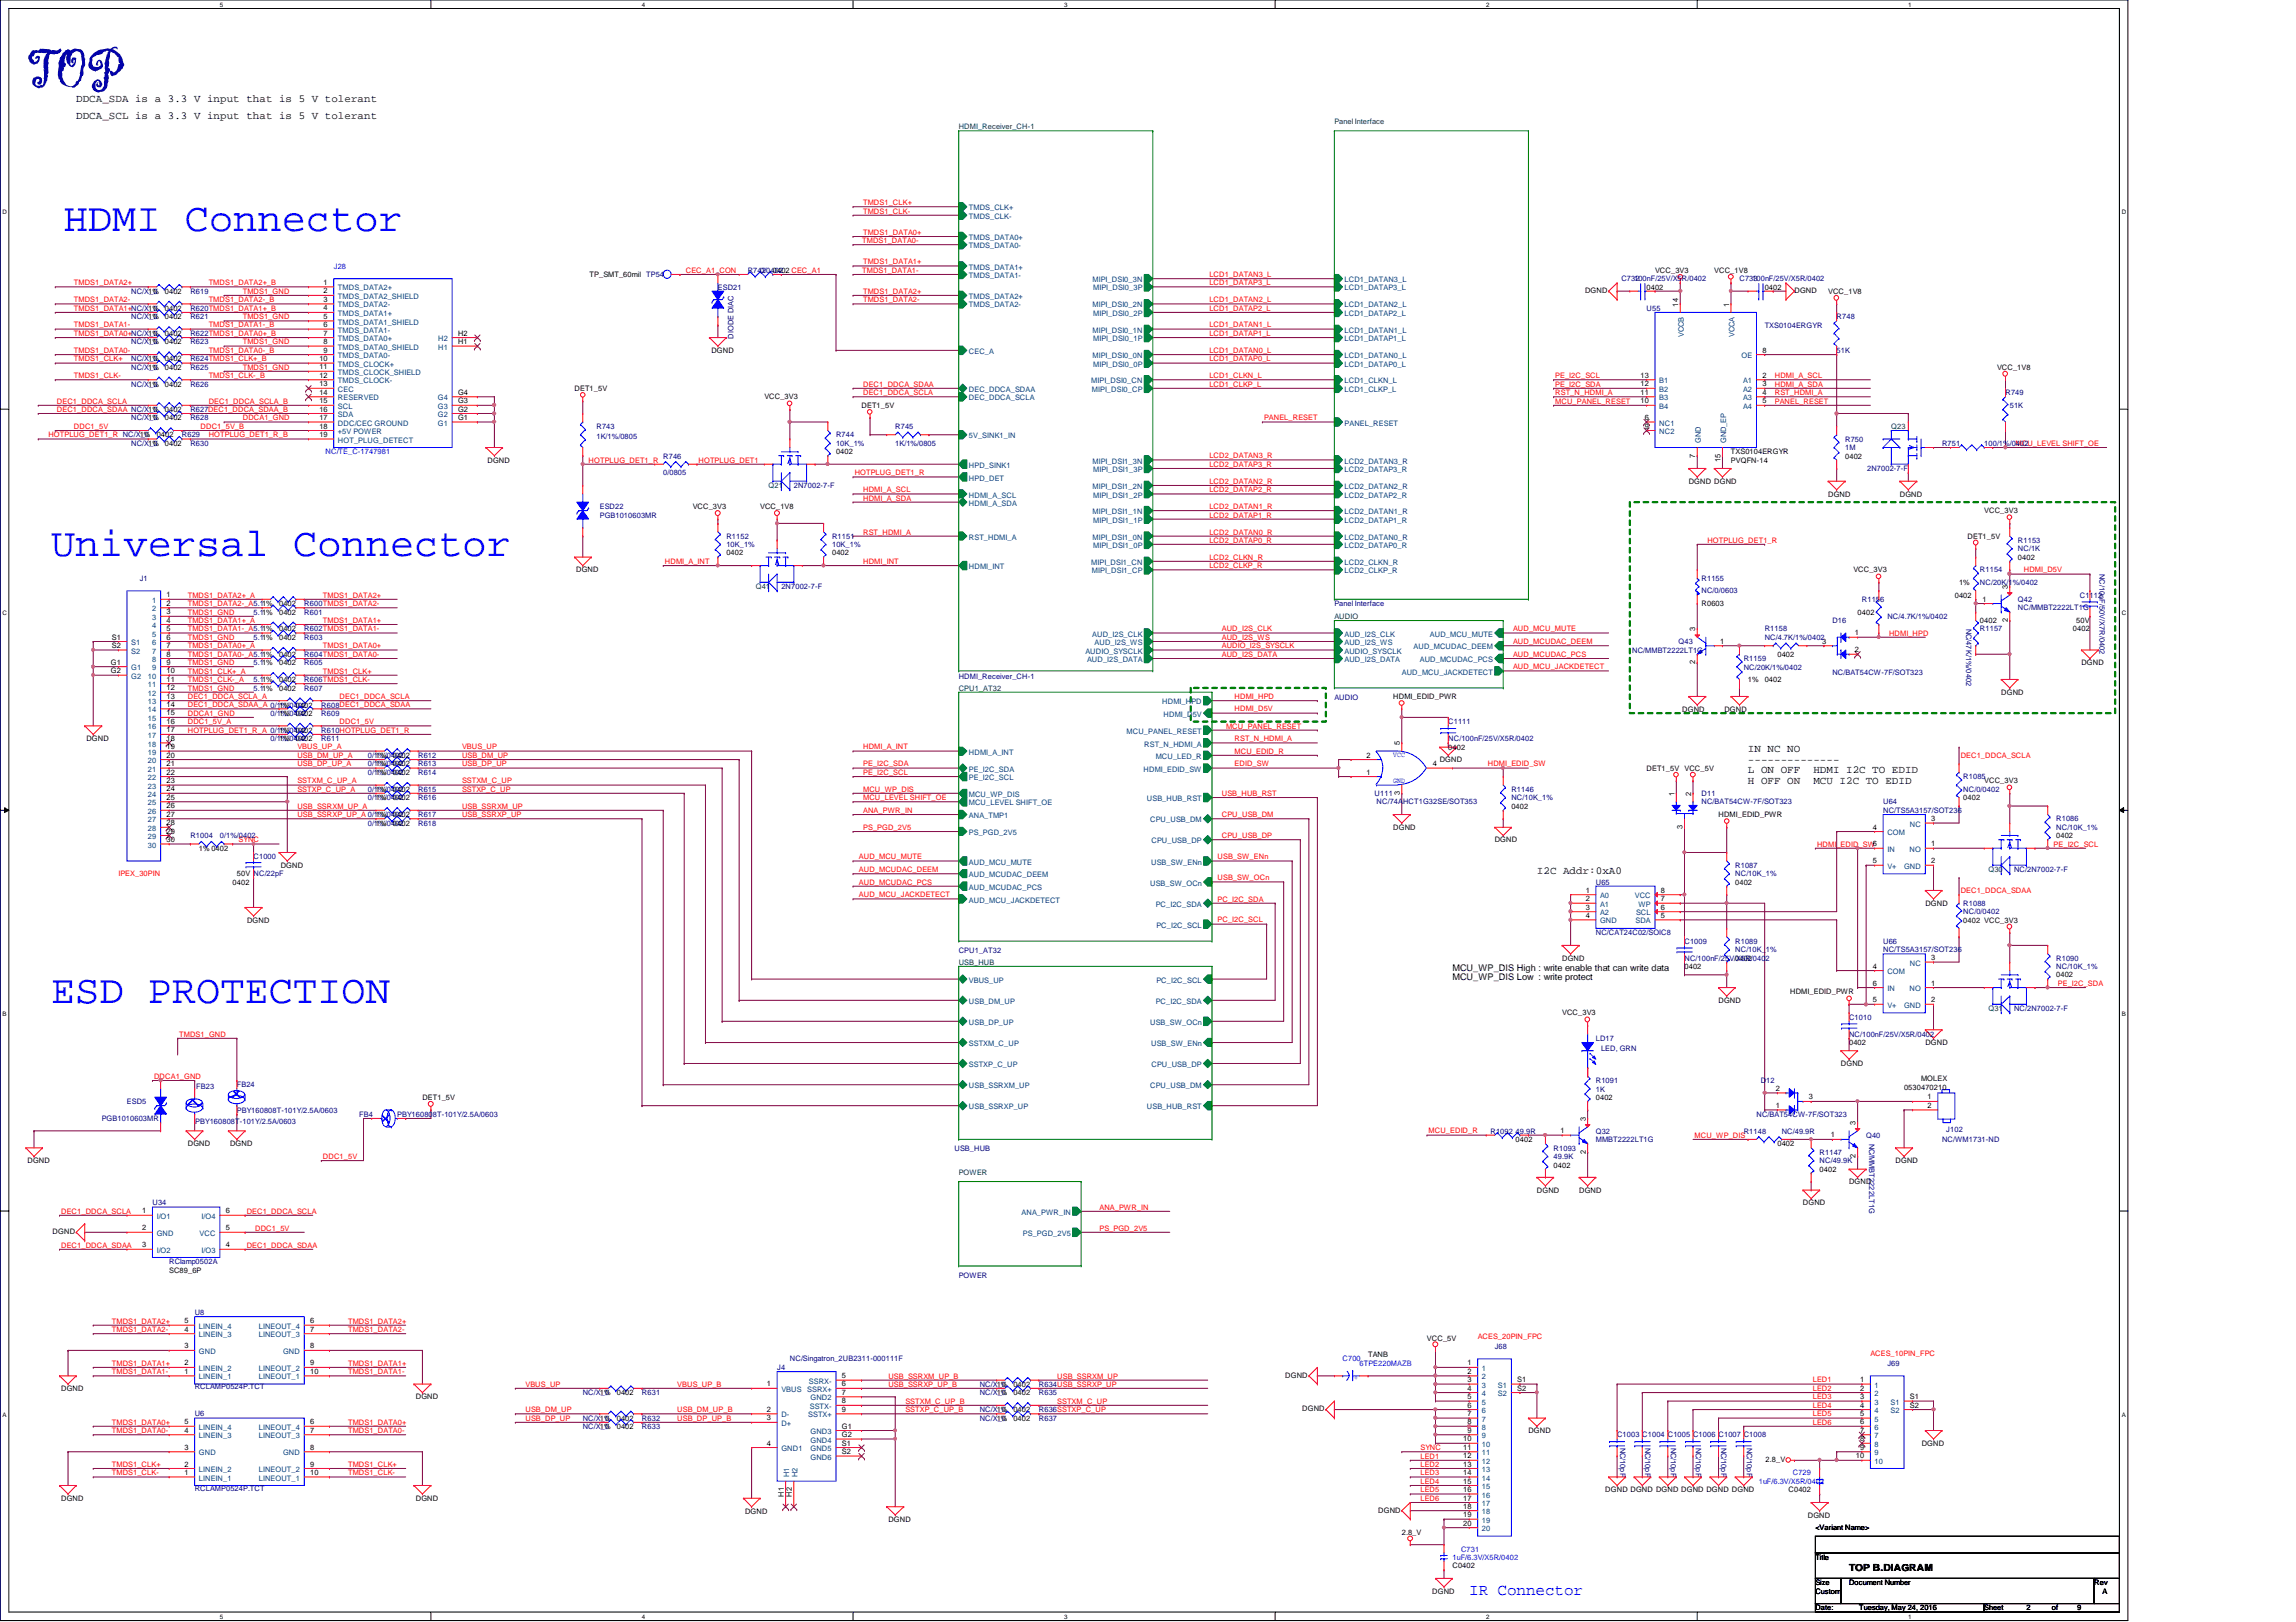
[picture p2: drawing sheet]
<svg xmlns="http://www.w3.org/2000/svg" width="297mm" height="210mm" viewBox="0 0 297 210" stroke-linecap="round" stroke-linejoin="round" font-family="sans-serif">
<defs><g id="words">
<text font-size="7" fill="#0000a0" x="3.4" y="11.2">TOP</text>
<g font-size="5.2" fill="#00f">
<text x="8.3" y="29.9">HDMI Connector</text>
<text x="6.6" y="71.9">Universal Connector</text>
<text x="6.6" y="129.8">ESD PROTECTION</text>
</g>
<text font-size="2.1" fill="#00f" x="190.1" y="206.4">IR Connector</text>
<g font-size="1.4">
<text x="9.9" y="15.4">DDCA_SCL is a 3.3 V input that is 5 V tolerant</text>
<text x="9.9" y="13.2">DDCA_SDA is a 3.3 V input that is 5 V tolerant</text>
<text x="226.1" y="97.3">IN NC NO</text>
<text x="226.1" y="98.7">--------------</text>
<text x="226.1" y="100.1">L ON OFF</text>
<text x="226.1" y="101.5">H OFF ON</text>
<text x="234.6" y="100.1">HDMI I2C TO EDID</text>
<text x="234.6" y="101.5">MCU I2C TO EDID</text>
<text x="198.8" y="113.1">I2C Addr:0xA0</text>
</g>
<text font-size="1.3" x="239.2" y="203.2">TOP B.DIAGRAM</text>
<g font-size="1.2">
<text x="187.9" y="125.6">MCU_WP_DIS High : write enable that can write data</text>
<text x="187.9" y="126.8">MCU_WP_DIS Low : write protect</text>
</g>
<g font-size="1" fill="#004040">
<text x="124" y="16.7">HDMI_Receiver_CH-1</text>
<text x="172.6" y="16.1">Panel Interface</text>
<text x="244.7" y="55.5">Q23</text>
<text x="99.4" y="63.2">Q21</text>
<text x="97.8" y="76.2">Q41</text>
<text x="172.6" y="80.1">AUDIO</text>
<text x="124" y="89.4">CPU1_AT32</text>
<text x="257.3" y="112.9">Q30</text>
<text x="124" y="124.9">USB_HUB</text>
<text x="257.3" y="130.9">Q31</text>
<text x="124" y="152.1">POWER</text>
</g>
<g font-size="1" fill="#f00">
<text x="111.7" y="27.6">TMDS1_CLK-</text>
<text x="111.7" y="26.5">TMDS1_CLK+</text>
<text x="88.7" y="35.3">CEC_A1_CON</text>
<text x="111.5" y="31.5">TMDS1_DATA0-</text>
<text x="111.5" y="35.3">TMDS1_DATA1-</text>
<text x="111.7" y="30.4">TMDS1_DATA0+</text>
<text x="111.7" y="34.2">TMDS1_DATA1+</text>
<text x="156.5" y="35.9">LCD1_DATAN3_L</text>
<text x="9.6" y="36.9">TMDS1_DATA2+</text>
<text x="9.6" y="39.1">TMDS1_DATA2-</text>
<text x="9.6" y="40.2">TMDS1_DATA1+NC/X_0</text>
<text x="27" y="36.9">TMDS1_DATA2+_B</text>
<text x="27" y="39.1">TMDS1_DATA2-_B</text>
<text x="31.4" y="38">TMDS1_GND</text>
<text x="31.4" y="41.3">TMDS1_GND</text>
<text x="111.7" y="39.1">TMDS1_DATA2-</text>
<text x="111.7" y="38">TMDS1_DATA2+</text>
<text x="156.5" y="40.2">LCD1_DATAP2_L</text>
<text x="156.5" y="39.1">LCD1_DATAN2_L</text>
<text x="156.5" y="36.9">LCD1_DATAP3_L</text>
<text x="9.6" y="42.4">TMDS1_DATA1-</text>
<text x="9.6" y="43.5">TMDS1_DATA0+NC/X_0</text>
<text x="9.6" y="45.7">TMDS1_DATA0-</text>
<text x="9.6" y="46.8">TMDS1_CLK+</text>
<text x="27" y="42.4">TMDS1_DATA1-_B</text>
<text x="27" y="45.7">TMDS1_DATA0-_B</text>
<text x="31.4" y="44.6">TMDS1_GND</text>
<text x="31.4" y="47.8">TMDS1_GND</text>
<text x="156.5" y="46.8">LCD1_DATAP0_L</text>
<text x="156.5" y="45.7">LCD1_DATAN0_L</text>
<text x="156.5" y="43.5">LCD1_DATAP1_L</text>
<text x="156.5" y="42.4">LCD1_DATAN1_L</text>
<text x="7.4" y="52.2">DEC1_DDCA_SCLA</text>
<text x="7.4" y="53.3">DEC1_DDCA_SDAA NC/X_0</text>
<text x="9.6" y="48.9">TMDS1_CLK-</text>
<text x="27" y="48.9">TMDS1_CLK-_B</text>
<text x="27" y="52.2">DEC1_DDCA_SCLA_B</text>
<text x="111.7" y="51.1">DEC1_DDCA_SCLA</text>
<text x="111.7" y="50">DEC1_DDCA_SDAA</text>
<text x="156.5" y="50">LCD1_CLKP_L</text>
<text x="156.5" y="48.9">LCD1_CLKN_L</text>
<text x="201.2" y="48.9">PE_I2C_SCL</text>
<text x="201.2" y="50">PE_I2C_SDA</text>
<text x="201.2" y="51.1">RST_N_HDMI_A</text>
<text x="201.2" y="52.2">MCU_PANEL_RESET</text>
<text x="229.6" y="48.9">HDMI_A_SCL</text>
<text x="229.6" y="50">HDMI_A_SDA</text>
<text x="229.6" y="51.1">RST_HDMI_A</text>
<text x="229.6" y="52.2">PANEL_RESET</text>
<text x="6.3" y="56.6">HOTPLUG_DET1_R NC/X_0</text>
<text x="9.6" y="55.5">DDC1_5V</text>
<text x="25.9" y="55.5">DDC1_5V_B</text>
<text x="27" y="56.6">HOTPLUG_DET1_R_B</text>
<text x="31.4" y="54.4">DDCA1_GND</text>
<text x="76.2" y="59.9">HOTPLUG_DET1_R</text>
<text x="90.4" y="59.9">HOTPLUG_DET1</text>
<text x="156.5" y="59.3">LCD2_DATAN3_R</text>
<text x="163.5" y="54.4">PANEL_RESET</text>
<text x="260.8" y="57.7">MCU_LEVEL SHIFT_OE</text>
<text x="110.6" y="61.5">HOTPLUG_DET1_R</text>
<text x="111.7" y="63.7">HDMI_A_SCL</text>
<text x="111.7" y="64.8">HDMI_A_SDA</text>
<text x="156.5" y="65.9">LCD2_DATAN1_R</text>
<text x="156.5" y="63.7">LCD2_DATAP2_R</text>
<text x="156.5" y="62.6">LCD2_DATAN2_R</text>
<text x="156.5" y="60.4">LCD2_DATAP3_R</text>
<text x="111.7" y="69.2">RST_HDMI_A</text>
<text x="156.5" y="70.2">LCD2_DATAP0_R</text>
<text x="156.5" y="69.2">LCD2_DATAN0_R</text>
<text x="156.5" y="67">LCD2_DATAP1_R</text>
<text x="220.9" y="70.2">HOTPLUG_DET1_R</text>
<text x="24.3" y="77.3">TMDS1_DATA2+_A</text>
<text x="41.8" y="77.3">TMDS1_DATA2+</text>
<text x="86" y="73">HDMI_A_INT</text>
<text x="111.7" y="73">HDMI_INT</text>
<text x="156.5" y="73.5">LCD2_CLKP_R</text>
<text x="156.5" y="72.4">LCD2_CLKN_R</text>
<text x="261.8" y="74.1">HDMI_D5V</text>
<text x="24.3" y="78.4">TMDS1_DATA2-_A5.11%</text>
<text x="24.3" y="79.5">TMDS1_GND</text>
<text x="24.3" y="81.7">TMDS1_DATA1-_A5.11%</text>
<text x="24.3" y="80.6">TMDS1_DATA1+_A</text>
<text x="24.3" y="82.8">TMDS1_GND</text>
<text x="24.3" y="83.9">TMDS1_DATA0+_A</text>
<text x="41.8" y="80.6">TMDS1_DATA1+</text>
<text x="41.8" y="83.9">TMDS1_DATA0+</text>
<text x="158.1" y="83.9">AUDIO_I2S_SYSCLK</text>
<text x="158.1" y="82.8">AUD_I2S_WS</text>
<text x="158.1" y="81.7">AUD_I2S_CLK</text>
<text x="195.7" y="81.7">AUD_MCU_MUTE</text>
<text x="195.7" y="83.4">AUD_MCUDAC_DEEM</text>
<text x="244.4" y="82.3">HDMI_HPD</text>
<text x="24.3" y="85">TMDS1_DATA0-_A5.11%</text>
<text x="24.3" y="86.1">TMDS1_GND</text>
<text x="24.3" y="88.3">TMDS1_CLK-_A</text>
<text x="24.3" y="87.2">TMDS1_CLK+_A</text>
<text x="24.3" y="89.4">TMDS1_GND</text>
<text x="41.8" y="87.2">TMDS1_CLK+</text>
<text x="158.1" y="85">AUD_I2S_DATA</text>
<text x="195.7" y="85">AUD_MCUDAC_PCS</text>
<text x="195.7" y="86.6">AUD_MCU_JACKDETECT</text>
<text x="24.3" y="93.7">DDC1_5V_A</text>
<text x="24.3" y="90.5">DEC1_DDCA_SCLA_A</text>
<text x="24.3" y="91.5">DEC1_DDCA_SDAA_A 0/1%/0402</text>
<text x="24.3" y="92.6">DDCA1_GND</text>
<text x="24.3" y="94.8">HOTPLUG_DET1_R_A 0/1%/0402</text>
<text x="43.9" y="90.5">DEC1_DDCA_SCLA</text>
<text x="43.9" y="93.7">DDC1_5V</text>
<text x="158.6" y="94.3">MCU_PANEL_RESET</text>
<text x="159.7" y="95.9">RST_N_HDMI_A</text>
<text x="159.7" y="92.1">HDMI_D5V</text>
<text x="159.7" y="90.5">HDMI_HPD</text>
<text x="38.5" y="97">VBUS_UP_A</text>
<text x="38.5" y="98.1">USB_DM_UP_A</text>
<text x="38.5" y="99.2">USB_DP_UP_A</text>
<text x="38.5" y="101.4">SSTXM_C_UP_A</text>
<text x="59.8" y="99.2">USB_DP_UP</text>
<text x="59.8" y="98.1">USB_DM_UP</text>
<text x="59.8" y="97">VBUS_UP</text>
<text x="59.8" y="101.4">SSTXM_C_UP</text>
<text x="111.7" y="97">HDMI_A_INT</text>
<text x="111.7" y="100.3">PE_I2C_SCL</text>
<text x="111.7" y="99.2">PE_I2C_SDA</text>
<text x="159.7" y="97.5">MCU_EDID_R</text>
<text x="159.7" y="99.2">EDID_SW</text>
<text x="192.5" y="99.2">HDMI_EDID_SW</text>
<text x="253.7" y="98.1">DEC1_DDCA_SCLA</text>
<text x="38.5" y="102.4">SSTXP_C_UP_A</text>
<text x="38.5" y="104.6">USB_SSRXM_UP_A</text>
<text x="38.5" y="105.7">USB_SSRXP_UP_A 0/1%/0402</text>
<text x="59.8" y="102.4">SSTXP_C_UP</text>
<text x="59.8" y="105.7">USB_SSRXP_UP</text>
<text x="59.8" y="104.6">USB_SSRXM_UP</text>
<text x="111.7" y="105.2">ANA_PWR_IN</text>
<text x="111.7" y="107.4">PS_PGD_2V5</text>
<text x="111.7" y="102.4">MCU_WP_DIS</text>
<text x="111.7" y="103.5">MCU_LEVEL SHIFT_OE</text>
<text x="158.1" y="105.7">CPU_USB_DM</text>
<text x="158.1" y="103">USB_HUB_RST</text>
<text x="15.3" y="113.4">IPEX_30PIN</text>
<text x="30.9" y="109">SYNC</text>
<text x="111.1" y="111.2">AUD_MCU_MUTE</text>
<text x="111.1" y="112.9">AUD_MCUDAC_DEEM</text>
<text x="157.5" y="113.9">USB_SW_OCn</text>
<text x="157.5" y="111.2">USB_SW_ENn</text>
<text x="158.1" y="108.5">CPU_USB_DP</text>
<text x="235.1" y="109.6">HDMI_EDID_SW6</text>
<text x="265.7" y="109.6">PE_I2C_SCL</text>
<text x="111.1" y="114.5">AUD_MCUDAC_PCS</text>
<text x="111.1" y="116.1">AUD_MCU_JACKDETECT</text>
<text x="157.5" y="119.4">PC_I2C_SCL</text>
<text x="157.5" y="116.7">PC_I2C_SDA</text>
<text x="253.7" y="115.6">DEC1_DDCA_SDAA</text>
<text x="266.2" y="127.6">PE_I2C_SDA</text>
<text x="23.2" y="134.2">TMDS1_GND</text>
<text x="19.9" y="139.6">DDCA1_GND</text>
<text x="41.8" y="150">DDC1_5V</text>
<text x="184.8" y="146.7">MCU_EDID_R</text>
<text x="219.2" y="147.2">MCU_WP_DIS</text>
<text x="7.9" y="161.5">DEC1_DDCA_SDAA</text>
<text x="7.9" y="157.1">DEC1_DDCA_SCLA</text>
<text x="31.9" y="161.5">DEC1_DDCA_SDAA</text>
<text x="31.9" y="157.1">DEC1_DDCA_SCLA</text>
<text x="33" y="159.3">DDC1_5V</text>
<text x="142.2" y="159.3">PS_PGD_2V5</text>
<text x="142.2" y="156.5">ANA_PWR_IN</text>
<text x="14.5" y="171.3">TMDS1_DATA2+</text>
<text x="14.5" y="172.4">TMDS1_DATA2-</text>
<text x="45" y="171.3">TMDS1_DATA2+</text>
<text x="45" y="172.4">TMDS1_DATA2-</text>
<text x="191.2" y="173.2">ACES_20PIN_FPC</text>
<text x="14.5" y="177.8">TMDS1_DATA1-</text>
<text x="14.5" y="176.7">TMDS1_DATA1+</text>
<text x="45" y="177.8">TMDS1_DATA1-</text>
<text x="45" y="176.7">TMDS1_DATA1+</text>
<text x="68" y="179.5">VBUS_UP</text>
<text x="87.6" y="179.5">VBUS_UP_B</text>
<text x="114.9" y="178.4">USB_SSRXM_UP_B</text>
<text x="114.9" y="179.5">USB_SSRXP_UP_B</text>
<text x="136.8" y="178.4">USB_SSRXM_UP</text>
<text x="234.5" y="178.9">LED1</text>
<text x="242" y="175.4">ACES_10PIN_FPC</text>
<text x="14.5" y="185.5">TMDS1_DATA0-</text>
<text x="14.5" y="184.4">TMDS1_DATA0+</text>
<text x="45" y="185.5">TMDS1_DATA0-</text>
<text x="45" y="184.4">TMDS1_DATA0+</text>
<text x="68" y="183.9">USB_DP_UP</text>
<text x="68" y="182.8">USB_DM_UP</text>
<text x="87.6" y="182.8">USB_DM_UP_B</text>
<text x="87.6" y="183.9">USB_DP_UP_B</text>
<text x="117.1" y="181.7">SSTXM_C_UP_B</text>
<text x="117.1" y="182.8">SSTXP_C_UP_B</text>
<text x="136.8" y="181.7">SSTXM_C_UP</text>
<text x="234.5" y="180">LED2</text>
<text x="234.5" y="181.1">LED3</text>
<text x="234.5" y="182.2">LED4</text>
<text x="234.5" y="183.3">LED5</text>
<text x="234.5" y="184.4">LED6</text>
<text x="14.5" y="190.9">TMDS1_CLK-</text>
<text x="14.5" y="189.8">TMDS1_CLK+</text>
<text x="45" y="190.9">TMDS1_CLK-</text>
<text x="45" y="189.8">TMDS1_CLK+</text>
<text x="183.8" y="188.8">LED1</text>
<text x="183.8" y="189.8">LED2</text>
<text x="183.8" y="190.9">LED3</text>
<text x="183.8" y="187.7">SYNC</text>
<text x="183.8" y="192">LED4</text>
<text x="183.8" y="193.1">LED5</text>
<text x="183.8" y="194.2">LED6</text>
</g>
<g font-size="1" fill="#004080">
<text x="125.3" y="27.2">TMDS_CLK+</text>
<text x="125.3" y="28.3">TMDS_CLK-</text>
<text x="125.3" y="31.1">TMDS_DATA0+</text>
<text x="125.3" y="32.1">TMDS_DATA0-</text>
<text x="125.3" y="34.9">TMDS_DATA1+</text>
<text x="125.3" y="36">TMDS_DATA1-</text>
<text x="43.7" y="37.6">TMDS_DATA2+</text>
<text x="43.7" y="38.7">TMDS_DATA2_SHIELD</text>
<text x="43.7" y="39.8">TMDS_DATA2-</text>
<text x="43.7" y="40.9">TMDS_DATA1+</text>
<text x="43.7" y="42">TMDS_DATA1_SHIELD</text>
<text x="125.3" y="38.7">TMDS_DATA2+</text>
<text x="125.3" y="39.8">TMDS_DATA2-</text>
<text x="141.3" y="36.5">MIPI_DSI0_3N</text>
<text x="141.3" y="39.8">MIPI_DSI0_2N</text>
<text x="141.4" y="37.6">MIPI_DSI0_3P</text>
<text x="141.4" y="40.9">MIPI_DSI0_2P</text>
<text x="173.9" y="40.9">LCD1_DATAP2_L</text>
<text x="173.9" y="37.6">LCD1_DATAP3_L</text>
<text x="173.9" y="39.8">LCD1_DATAN2_L</text>
<text x="173.9" y="36.5">LCD1_DATAN3_L</text>
<text x="43.7" y="43.1">TMDS_DATA1-</text>
<text x="43.7" y="44.2">TMDS_DATA0+</text>
<text x="43.7" y="45.3">TMDS_DATA0_SHIELD</text>
<text x="43.7" y="46.4">TMDS_DATA0-</text>
<text x="43.7" y="47.5">TMDS_CLOCK+</text>
<text x="56.7" y="45.3">H1</text>
<text x="56.7" y="44.2">H2</text>
<text x="125.3" y="45.8">CEC_A</text>
<text x="141.3" y="43.1">MIPI_DSI0_1N</text>
<text x="141.3" y="46.4">MIPI_DSI0_0N</text>
<text x="141.4" y="44.2">MIPI_DSI0_1P</text>
<text x="141.4" y="47.5">MIPI_DSI0_0P</text>
<text x="173.9" y="47.5">LCD1_DATAP0_L</text>
<text x="173.9" y="44.2">LCD1_DATAP1_L</text>
<text x="173.9" y="46.4">LCD1_DATAN0_L</text>
<text x="173.9" y="43.1">LCD1_DATAN1_L</text>
<text x="217.8" y="43.6" transform="rotate(-90 217.8 43.6)">VCCB</text>
<text x="224.4" y="43.6" transform="rotate(-90 224.4 43.6)">VCCA</text>
<text x="225.3" y="46.4">OE</text>
<text x="43.7" y="48.5">TMDS_CLOCK_SHIELD</text>
<text x="43.7" y="49.6">TMDS_CLOCK-</text>
<text x="43.7" y="50.7">CEC</text>
<text x="43.7" y="51.8">RESERVED</text>
<text x="43.7" y="52.9">SCL</text>
<text x="43.7" y="54">SDA</text>
<text x="56.6" y="54">G2</text>
<text x="56.6" y="52.9">G3</text>
<text x="56.6" y="51.8">G4</text>
<text x="125.3" y="50.7">DEC_DDCA_SDAA</text>
<text x="125.3" y="51.8">DEC_DDCA_SCLA</text>
<text x="141.2" y="49.6">MIPI_DSI0_CN</text>
<text x="141.3" y="50.7">MIPI_DSI0_CP</text>
<text x="173.9" y="49.6">LCD1_CLKN_L</text>
<text x="173.9" y="50.7">LCD1_CLKP_L</text>
<text x="214.7" y="51.8">B3</text>
<text x="214.7" y="49.6">B1</text>
<text x="214.7" y="50.7">B2</text>
<text x="214.7" y="52.9">B4</text>
<text x="225.5" y="52.9">A4</text>
<text x="225.5" y="51.8">A3</text>
<text x="225.5" y="49.6">A1</text>
<text x="225.5" y="50.7">A2</text>
<text x="43.7" y="55.1">DDC/CEC GROUND</text>
<text x="43.7" y="56.2">+5V POWER</text>
<text x="43.7" y="57.3">HOT_PLUG_DETECT</text>
<text x="56.6" y="55.1">G1</text>
<text x="125.3" y="56.7">5V_SINK1_IN</text>
<text x="141.3" y="60">MIPI_DSI1_3N</text>
<text x="173.9" y="55.1">PANEL_RESET</text>
<text x="173.9" y="60">LCD2_DATAN3_R</text>
<text x="214.7" y="55.1">NC1</text>
<text x="214.7" y="56.2">NC2</text>
<text x="220" y="57.4" transform="rotate(-90 220 57.4)">GND</text>
<text x="223.3" y="57.4" transform="rotate(-90 223.3 57.4)">GND_EP</text>
<text x="125.3" y="64.4">HDMI_A_SCL</text>
<text x="125.3" y="65.4">HDMI_A_SDA</text>
<text x="125.3" y="60.5">HPD_SINK1</text>
<text x="125.3" y="62.2">HPD_DET</text>
<text x="141.3" y="63.3">MIPI_DSI1_2N</text>
<text x="141.4" y="61.1">MIPI_DSI1_3P</text>
<text x="141.4" y="64.4">MIPI_DSI1_2P</text>
<text x="173.9" y="64.4">LCD2_DATAP2_R</text>
<text x="173.9" y="61.1">LCD2_DATAP3_R</text>
<text x="173.9" y="63.3">LCD2_DATAN2_R</text>
<text x="125.3" y="69.8">RST_HDMI_A</text>
<text x="141.3" y="66.5">MIPI_DSI1_1N</text>
<text x="141.3" y="69.8">MIPI_DSI1_0N</text>
<text x="141.4" y="67.6">MIPI_DSI1_1P</text>
<text x="141.4" y="70.9">MIPI_DSI1_0P</text>
<text x="173.9" y="69.8">LCD2_DATAN0_R</text>
<text x="173.9" y="66.5">LCD2_DATAN1_R</text>
<text x="173.9" y="70.9">LCD2_DATAP0_R</text>
<text x="173.9" y="67.6">LCD2_DATAP1_R</text>
<text x="125.3" y="73.7">HDMI_INT</text>
<text x="141.2" y="73.1">MIPI_DSI1_CN</text>
<text x="141.3" y="74.2">MIPI_DSI1_CP</text>
<text x="173.9" y="74.2">LCD2_CLKP_R</text>
<text x="173.9" y="73.1">LCD2_CLKN_R</text>
<text x="17" y="83.5">S1</text>
<text x="19.7" y="78">1</text>
<text x="19.7" y="79.1">2</text>
<text x="19.7" y="80.2">3</text>
<text x="19.7" y="81.3">4</text>
<text x="19.7" y="82.4">5</text>
<text x="19.7" y="83.5">6</text>
<text x="141.3" y="82.4">AUD_I2S_CLK</text>
<text x="141.6" y="83.5">AUD_I2S_WS</text>
<text x="173.9" y="82.4">AUD_I2S_CLK</text>
<text x="173.9" y="83.5">AUD_I2S_WS</text>
<text x="185" y="82.4">AUD_MCU_MUTE</text>
<text x="17" y="84.6">S2</text>
<text x="17" y="86.7">G1</text>
<text x="17" y="87.8">G2</text>
<text x="19.1" y="87.8">10</text>
<text x="19.1" y="88.9">11</text>
<text x="19.7" y="84.6">7</text>
<text x="19.7" y="85.7">8</text>
<text x="19.7" y="86.7">9</text>
<text x="140.4" y="84.6">AUDIO_SYSCLK</text>
<text x="140.6" y="85.7">AUD_I2S_DATA</text>
<text x="173.9" y="84.6">AUDIO_SYSCLK</text>
<text x="173.9" y="85.7">AUD_I2S_DATA</text>
<text x="181.4" y="87.3">AUD_MCU_JACKDETECT</text>
<text x="182.9" y="84">AUD_MCUDAC_DEEM</text>
<text x="183.7" y="85.7">AUD_MCUDAC_PCS</text>
<text x="19.1" y="90">12</text>
<text x="19.1" y="91.1">13</text>
<text x="19.1" y="92.2">14</text>
<text x="19.1" y="93.3">15</text>
<text x="19.1" y="94.4">16</text>
<text x="19.1" y="95.5">17</text>
<text x="145.8" y="95">MCU_PANEL_RESET</text>
<text x="150.4" y="91.1">HDMI_HPD</text>
<text x="150.5" y="92.8">HDMI_D5V</text>
<text x="19.1" y="96.6">18</text>
<text x="19.1" y="97.7">19</text>
<text x="19.1" y="98.8">20</text>
<text x="19.1" y="99.9">21</text>
<text x="19.1" y="101">22</text>
<text x="125.3" y="101">PE_I2C_SCL</text>
<text x="125.3" y="99.9">PE_I2C_SDA</text>
<text x="125.3" y="97.7">HDMI_A_INT</text>
<text x="148" y="99.9">HDMI_EDID_SW</text>
<text x="148" y="96.6">RST_N_HDMI_A</text>
<text x="149.5" y="98.2">MCU_LED_R</text>
<text x="19.1" y="102.1">23</text>
<text x="19.1" y="103.1">24</text>
<text x="19.1" y="104.2">25</text>
<text x="19.1" y="105.3">26</text>
<text x="19.1" y="106.4">27</text>
<text x="19.1" y="107.5">28</text>
<text x="125.3" y="105.9">ANA_TMP1</text>
<text x="125.3" y="103.1">MCU_WP_DIS</text>
<text x="125.3" y="104.2">MCU_LEVEL SHIFT_OE</text>
<text x="148.4" y="103.7">USB_HUB_RST</text>
<text x="148.8" y="106.4">CPU_USB_DM</text>
<text x="247.1" y="107">NC</text>
<text x="19.1" y="108.6">29</text>
<text x="19.1" y="109.7">30</text>
<text x="125.3" y="108.1">PS_PGD_2V5</text>
<text x="125.3" y="113.5">AUD_MCUDAC_DEEM</text>
<text x="125.3" y="111.9">AUD_MCU_MUTE</text>
<text x="148.9" y="111.9">USB_SW_ENn</text>
<text x="149" y="109.1">CPU_USB_DP</text>
<text x="244.2" y="112.4">V+</text>
<text x="244.2" y="108.1">COM</text>
<text x="244.2" y="110.2">IN</text>
<text x="246.3" y="112.4">GND</text>
<text x="247.1" y="110.2">NO</text>
<text x="125.3" y="115.1">AUD_MCUDAC_PCS</text>
<text x="125.3" y="116.8">AUD_MCU_JACKDETECT</text>
<text x="148.8" y="114.6">USB_SW_OCn</text>
<text x="149.5" y="117.3">PC_I2C_SDA</text>
<text x="207" y="119.5">GND</text>
<text x="207" y="118.4">A2</text>
<text x="207" y="117.3">A1</text>
<text x="207" y="116.2">A0</text>
<text x="211.5" y="116.2">VCC</text>
<text x="211.6" y="119.5">SDA</text>
<text x="211.7" y="118.4">SCL</text>
<text x="212" y="117.3">WP</text>
<text x="149.6" y="120.1">PC_I2C_SCL</text>
<text x="247.1" y="125">NC</text>
<text x="125.3" y="127.2">VBUS_UP</text>
<text x="125.3" y="129.9">USB_DM_UP</text>
<text x="149.5" y="129.9">PC_I2C_SDA</text>
<text x="149.6" y="127.2">PC_I2C_SCL</text>
<text x="244.2" y="130.4">V+</text>
<text x="244.2" y="126.1">COM</text>
<text x="244.2" y="128.3">IN</text>
<text x="246.3" y="130.4">GND</text>
<text x="247.1" y="128.3">NO</text>
<text x="125.3" y="132.6">USB_DP_UP</text>
<text x="125.3" y="135.4">SSTXM_C_UP</text>
<text x="148.8" y="132.6">USB_SW_OCn</text>
<text x="148.9" y="135.4">USB_SW_ENn</text>
<text x="125.3" y="138.1">SSTXP_C_UP</text>
<text x="125.3" y="140.8">USB_SSRXM_UP</text>
<text x="125.3" y="143.6">USB_SSRXP_UP</text>
<text x="148.4" y="143.6">USB_HUB_RST</text>
<text x="148.8" y="140.8">CPU_USB_DM</text>
<text x="149" y="138.1">CPU_USB_DP</text>
<text x="20.3" y="157.7">I/O1</text>
<text x="20.3" y="159.9">GND</text>
<text x="25.8" y="159.9">VCC</text>
<text x="26.1" y="157.7">I/O4</text>
<text x="132.2" y="157.2">ANA_PWR_IN</text>
<text x="132.3" y="159.9">PS_PGD_2V5</text>
<text x="20.3" y="162.1">I/O2</text>
<text x="26.1" y="162.1">I/O3</text>
<text x="25.7" y="173.1">LINEIN_3</text>
<text x="25.7" y="172">LINEIN_4</text>
<text x="33.5" y="172">LINEOUT_4</text>
<text x="33.5" y="173.1">LINEOUT_3</text>
<text x="25.7" y="178.5">LINEIN_1</text>
<text x="25.7" y="175.2">GND</text>
<text x="25.7" y="177.4">LINEIN_2</text>
<text x="33.5" y="177.4">LINEOUT_2</text>
<text x="33.5" y="178.5">LINEOUT_1</text>
<text x="36.6" y="175.2">GND</text>
<text x="104.6" y="179.1">SSRX-</text>
<text x="191.7" y="177.4">1</text>
<text x="191.7" y="178.5">2</text>
<text x="191.7" y="179.6">3</text>
<text x="193.8" y="179.6">S1</text>
<text x="242.5" y="179.6">1</text>
<text x="25.7" y="185">LINEIN_4</text>
<text x="33.5" y="185">LINEOUT_4</text>
<text x="101.1" y="180.1">VBUS</text>
<text x="101.1" y="183.4">D-</text>
<text x="101.1" y="184.5">D+</text>
<text x="104.4" y="180.1">SSRX+</text>
<text x="104.6" y="183.4">SSTX+</text>
<text x="104.8" y="182.3">SSTX-</text>
<text x="104.9" y="181.2">GND2</text>
<text x="104.9" y="185.6">GND3</text>
<text x="191.7" y="180.7">4</text>
<text x="191.7" y="181.8">5</text>
<text x="191.7" y="182.9">6</text>
<text x="191.7" y="184">7</text>
<text x="191.7" y="185">8</text>
<text x="193.8" y="180.7">S2</text>
<text x="242.5" y="180.7">2</text>
<text x="242.5" y="181.8">3</text>
<text x="242.5" y="182.9">4</text>
<text x="242.5" y="184">5</text>
<text x="242.5" y="185">6</text>
<text x="244.6" y="181.8">S1</text>
<text x="244.6" y="182.9">S2</text>
<text x="25.7" y="191.6">LINEIN_1</text>
<text x="25.7" y="188.3">GND</text>
<text x="25.7" y="190.5">LINEIN_2</text>
<text x="25.7" y="186.1">LINEIN_3</text>
<text x="33.5" y="190.5">LINEOUT_2</text>
<text x="33.5" y="186.1">LINEOUT_3</text>
<text x="33.5" y="191.6">LINEOUT_1</text>
<text x="36.6" y="188.3">GND</text>
<text x="101.1" y="187.8">GND1</text>
<text x="102.1" y="191.1" transform="rotate(-90 102.1 191.1)">H1</text>
<text x="103.2" y="191.1" transform="rotate(-90 103.2 191.1)">H2</text>
<text x="104.9" y="186.7">GND4</text>
<text x="104.9" y="187.8">GND5</text>
<text x="104.9" y="188.9">GND6</text>
<text x="191.7" y="186.1">9</text>
<text x="191.7" y="187.2">10</text>
<text x="191.7" y="188.3">11</text>
<text x="191.7" y="190.5">13</text>
<text x="191.7" y="191.6">14</text>
<text x="191.7" y="189.4">12</text>
<text x="242.5" y="186.1">7</text>
<text x="242.5" y="187.2">8</text>
<text x="242.5" y="188.3">9</text>
<text x="242.5" y="189.4">10</text>
<text x="191.7" y="192.7">15</text>
<text x="191.7" y="193.8">16</text>
<text x="191.7" y="194.9">17</text>
<text x="191.7" y="196">18</text>
<text x="191.7" y="197.1">19</text>
<text x="191.7" y="198.2">20</text>
</g>
<g font-size="1" fill="#00f">
<text x="43.2" y="34.8">J28</text>
<text x="42.1" y="58.8">NC/TE_C-1747981</text>
<text x="180.3" y="98">VCC</text>
<text x="180.3" y="101.3">GND</text>
<text x="173.7" y="176.2">C700</text>
<text x="175.2" y="178.1" transform="rotate(90 175.2 178.1)">+</text>
<text x="175.9" y="176.7">6TPE220MAZB</text>
<text x="231.9" y="190.9">C729</text>
<text x="227.5" y="192">1uF/6.3V/X5R/0402</text>
<text x="187.9" y="201.8">1uF/6.3V/X5R/0402</text>
<text x="189" y="200.8">C731</text>
</g>
<g font-size="1">
<text x="76.3" y="35.9">TP_SMT_60mil TP54</text>
<text x="100" y="35.3">0402 CEC_A1</text>
<text x="214.1" y="35.3">VCC_3V3</text>
<text x="221.8" y="35.3">VCC_1V8</text>
<text x="19.2" y="38">1%</text>
<text x="19.2" y="40.2">1%</text>
<text x="19.2" y="41.3">1%</text>
<text x="21.3" y="38">0402</text>
<text x="21.3" y="40.2">0402</text>
<text x="21.3" y="41.3">0402</text>
<text x="41.9" y="36.9">1</text>
<text x="41.9" y="38">2</text>
<text x="41.9" y="39.1">3</text>
<text x="41.9" y="40.2">4</text>
<text x="41.9" y="41.3">5</text>
<text x="205.1" y="37.9">DGND</text>
<text x="213" y="37.5">0402</text>
<text x="217.1" y="39.7" transform="rotate(-90 217.1 39.7)">14</text>
<text x="223.7" y="39.7" transform="rotate(-90 223.7 39.7)">1</text>
<text x="228.3" y="37.5">0402</text>
<text x="232.2" y="37.9">DGND</text>
<text x="236.5" y="38">VCC_1V8</text>
<text x="19.2" y="44.6">1%</text>
<text x="19.2" y="47.9">1%</text>
<text x="19.2" y="43.5">1%</text>
<text x="19.2" y="46.8">1%</text>
<text x="21.3" y="44.6">0402</text>
<text x="21.3" y="47.9">0402</text>
<text x="21.3" y="43.5">0402</text>
<text x="21.3" y="46.8">0402</text>
<text x="41.3" y="46.7">10</text>
<text x="41.3" y="47.8">11</text>
<text x="41.9" y="42.3">6</text>
<text x="41.9" y="43.4">7</text>
<text x="41.9" y="44.5">8</text>
<text x="41.9" y="45.6">9</text>
<text x="59.3" y="44.5">H1</text>
<text x="59.3" y="43.4">H2</text>
<text x="92" y="45.7">DGND</text>
<text x="228" y="45.6">8</text>
<text x="258.4" y="47.9">VCC_1V8</text>
<text x="19.2" y="53.3">1%</text>
<text x="19.2" y="50">1%</text>
<text x="21.3" y="53.3">0402</text>
<text x="21.3" y="50">0402</text>
<text x="41.3" y="48.9">12</text>
<text x="41.3" y="50">13</text>
<text x="41.3" y="51.1">14</text>
<text x="41.3" y="52.2">15</text>
<text x="41.3" y="53.3">16</text>
<text x="59.3" y="53.3">G2</text>
<text x="59.3" y="52.2">G3</text>
<text x="59.3" y="51.1">G4</text>
<text x="74.3" y="50.6">DET1_5V</text>
<text x="98.9" y="51.7">VCC_3V3</text>
<text x="111.5" y="52.8">DET1_5V</text>
<text x="212.3" y="51.1">11</text>
<text x="212.3" y="48.9">13</text>
<text x="212.3" y="50">12</text>
<text x="212.3" y="52.2">10</text>
<text x="228" y="52.2">5</text>
<text x="228" y="51.1">4</text>
<text x="228" y="48.9">2</text>
<text x="228" y="50">3</text>
<text x="18.1" y="56.6">1%</text>
<text x="19.2" y="57.7">1%</text>
<text x="19.2" y="54.4">1%</text>
<text x="20.3" y="56.6">0402</text>
<text x="21.3" y="57.7">0402</text>
<text x="21.3" y="54.4">0402</text>
<text x="41.3" y="54.4">17</text>
<text x="41.3" y="55.5">18</text>
<text x="41.3" y="56.6">19</text>
<text x="59.3" y="54.4">G1</text>
<text x="63.1" y="59.9">DGND</text>
<text x="108.2" y="58.8">0402</text>
<text x="212.8" y="54.4">6</text>
<text x="212.8" y="55.5">9</text>
<text x="219.3" y="59.2" transform="rotate(-90 219.3 59.2)">7</text>
<text x="222.6" y="59.8" transform="rotate(-90 222.6 59.8)">15</text>
<text x="223.9" y="58.8">TXS0104ERGYR</text>
<text x="223.9" y="59.9">PVQFN-14</text>
<text x="238.7" y="59.4">0402</text>
<text x="89.6" y="65.9">VCC_3V3</text>
<text x="98.3" y="65.9">VCC_1V8</text>
<text x="218.5" y="62.6">DGND DGND</text>
<text x="236.5" y="64.3">DGND</text>
<text x="245.8" y="64.3">DGND</text>
<text x="94" y="71.9">0402</text>
<text x="107.7" y="71.9">0402</text>
<text x="254.5" y="69.7">DET1_5V</text>
<text x="256.7" y="66.4">VCC_3V3</text>
<text x="21.5" y="77.3">1</text>
<text x="74.5" y="74.1">DGND</text>
<text x="239.8" y="74.1">VCC_3V3</text>
<text x="252.9" y="77.3">0402</text>
<text x="253.4" y="75.7">1%</text>
<text x="256.5" y="77.9">1</text>
<text x="259.8" y="76.2" transform="rotate(-90 259.8 76.2)">3</text>
<text x="261.1" y="72.4">0402</text>
<text x="14.5" y="82.8">S1</text>
<text x="14.5" y="83.9">S2</text>
<text x="21.5" y="78.4">2</text>
<text x="21.5" y="79.5">3</text>
<text x="21.5" y="80.6">4</text>
<text x="21.5" y="81.7">5</text>
<text x="21.5" y="82.8">6</text>
<text x="21.5" y="83.9">7</text>
<text x="36.1" y="81.7">0402</text>
<text x="36.1" y="82.8">0402</text>
<text x="36.1" y="78.4">0402</text>
<text x="36.1" y="79.5">0402</text>
<text x="219.3" y="81.7" transform="rotate(-90 219.3 81.7)">3</text>
<text x="220.1" y="78.4">R0603</text>
<text x="222.5" y="83.3">1</text>
<text x="235.8" y="83.3">3</text>
<text x="240" y="82.2">1</text>
<text x="240.3" y="79.5">0402</text>
<text x="256.2" y="80.6">0402</text>
<text x="259.8" y="80.5" transform="rotate(-90 259.8 80.5)">2</text>
<text x="268.2" y="81.7">0402</text>
<text x="268.6" y="80.6">50V</text>
<text x="14.3" y="86">G1</text>
<text x="14.3" y="87.1">G2</text>
<text x="21.5" y="85">8</text>
<text x="21.5" y="86">9</text>
<text x="21.5" y="87.1">10</text>
<text x="21.5" y="88.2">11</text>
<text x="21.5" y="89.3">12</text>
<text x="36.1" y="89.4">0402</text>
<text x="36.1" y="85">0402</text>
<text x="36.1" y="86.1">0402</text>
<text x="36.1" y="88.3">0402</text>
<text x="219.3" y="86" transform="rotate(-90 219.3 86)">2</text>
<text x="226.1" y="88.3">1%</text>
<text x="228.3" y="88.3">0402</text>
<text x="230" y="85">0402</text>
<text x="240" y="84.4">2</text>
<text x="258.9" y="89.9">DGND</text>
<text x="269.3" y="86.1">DGND</text>
<text x="11.2" y="95.9">DGND</text>
<text x="21.5" y="90.4">13</text>
<text x="21.5" y="91.5">14</text>
<text x="21.5" y="92.6">15</text>
<text x="21.5" y="93.7">16</text>
<text x="21.5" y="94.8">17</text>
<text x="21.5" y="95.9">18</text>
<text x="36.1" y="94.8">1%</text>
<text x="36.1" y="91.6">1%</text>
<text x="36.1" y="92.6">1%</text>
<text x="36.1" y="95.9">1%</text>
<text x="38.3" y="94.8">0402</text>
<text x="38.3" y="91.6">0402</text>
<text x="38.3" y="92.6">0402</text>
<text x="38.3" y="95.9">0402</text>
<text x="180.3" y="90.5">HDMI_EDID_PWR</text>
<text x="217.6" y="92.1">DGND</text>
<text x="223.1" y="92.1">DGND</text>
<text x="21.5" y="96.9">19</text>
<text x="21.5" y="98">20</text>
<text x="21.5" y="99.1">21</text>
<text x="21.5" y="100.2">22</text>
<text x="21.5" y="101.3">23</text>
<text x="48.6" y="99.2">1%</text>
<text x="48.6" y="100.3">1%</text>
<text x="48.6" y="98.1">1%</text>
<text x="50.8" y="99.2">0402</text>
<text x="50.8" y="100.3">0402</text>
<text x="50.8" y="98.1">0402</text>
<text x="176.8" y="98">2</text>
<text x="176.8" y="100.2">1</text>
<text x="181.1" y="96.4" transform="rotate(-90 181.1 96.4)">5</text>
<text x="185.4" y="99.1">4</text>
<text x="186.3" y="98.6">DGND</text>
<text x="187.4" y="97">0402</text>
<text x="213" y="99.7">DET1_5V VCC_5V</text>
<text x="256.7" y="101.4">VCC_3V3</text>
<text x="21.5" y="102.4">24</text>
<text x="21.5" y="103.5">25</text>
<text x="21.5" y="104.6">26</text>
<text x="21.5" y="105.7">27</text>
<text x="21.5" y="106.8">28</text>
<text x="21.5" y="107.9">29</text>
<text x="48.6" y="102.5">1%</text>
<text x="48.6" y="106.8">1%</text>
<text x="48.6" y="105.7">1%</text>
<text x="48.6" y="103.5">1%</text>
<text x="50.8" y="102.5">0402</text>
<text x="50.8" y="106.8">0402</text>
<text x="50.8" y="105.7">0402</text>
<text x="50.8" y="103.5">0402</text>
<text x="180.3" y="107.4">DGND</text>
<text x="181.1" y="102.9" transform="rotate(-90 181.1 102.9)">3</text>
<text x="195.5" y="104.6">0402</text>
<text x="216.6" y="103" transform="rotate(-90 216.6 103)">1</text>
<text x="217.7" y="107.3" transform="rotate(-90 217.7 107.3)">3</text>
<text x="218.8" y="103" transform="rotate(-90 218.8 103)">2</text>
<text x="222.3" y="105.7">HDMI_EDID_PWR</text>
<text x="242.3" y="107.4">4</text>
<text x="249.8" y="106.3">3</text>
<text x="254" y="103.5">0402</text>
<text x="21.5" y="109">30</text>
<text x="25.7" y="110.1">1% 0402</text>
<text x="30.6" y="113.4">50V NC/22pF</text>
<text x="36.3" y="112.3">DGND</text>
<text x="193.4" y="109">DGND</text>
<text x="242.3" y="111.7">5</text>
<text x="249.8" y="109.5">1</text>
<text x="249.8" y="111.7">2</text>
<text x="266" y="108.5">0402</text>
<text x="30.1" y="114.5">0402</text>
<text x="32" y="119.4">DGND</text>
<text x="205.1" y="118.8">4</text>
<text x="205.1" y="117.7">3</text>
<text x="205.1" y="116.6">2</text>
<text x="205.1" y="115.5">1</text>
<text x="214.9" y="115.5">8</text>
<text x="214.9" y="118.8">5</text>
<text x="214.9" y="117.7">6</text>
<text x="214.9" y="116.6">7</text>
<text x="224.5" y="114.5">0402</text>
<text x="249.1" y="117.2">DGND</text>
<text x="254" y="119.4">0402 VCC_3V3</text>
<text x="202.1" y="124.3">DGND</text>
<text x="217.9" y="125.4">0402</text>
<text x="224.5" y="124.3">0402</text>
<text x="242.3" y="125.3">4</text>
<text x="249.8" y="124.2">3</text>
<text x="202.1" y="131.4">VCC_3V3</text>
<text x="222.3" y="129.8">DGND</text>
<text x="231.6" y="128.7">HDMI_EDID_PWR</text>
<text x="242.3" y="129.7">5</text>
<text x="242.3" y="127.6">6</text>
<text x="249.8" y="127.6">1</text>
<text x="249.8" y="129.7">2</text>
<text x="266" y="126.5">0402</text>
<text x="238.2" y="138">DGND</text>
<text x="239.2" y="135.3">0402</text>
<text x="249.1" y="135.3">DGND</text>
<text x="54.6" y="142.3">DET1_5V</text>
<text x="206.5" y="142.3">0402</text>
<text x="229.7" y="143.4">1</text>
<text x="229.7" y="141.2">2</text>
<text x="234" y="142.3">3</text>
<text x="246.3" y="141">0530470210</text>
<text x="248.5" y="140">MOLEX</text>
<text x="249.4" y="142.3">1</text>
<text x="249.4" y="143.4">2</text>
<text x="24.3" y="148.3">DGND</text>
<text x="29.8" y="148.3">DGND</text>
<text x="196.1" y="147.8">0402</text>
<text x="201.9" y="146.6">1</text>
<text x="205.1" y="149.3" transform="rotate(-90 205.1 149.3)">2</text>
<text x="205.1" y="145.1" transform="rotate(-90 205.1 145.1)">3</text>
<text x="230" y="148.3">0402</text>
<text x="236.9" y="147.2">1</text>
<text x="240.1" y="149.9" transform="rotate(-90 240.1 149.9)">2</text>
<text x="240.1" y="145.6" transform="rotate(-90 240.1 145.6)">3</text>
<text x="3.6" y="150.5">DGND</text>
<text x="198.8" y="154.3">DGND</text>
<text x="201" y="151.1">0402</text>
<text x="204.3" y="154.3">DGND</text>
<text x="233.3" y="156">DGND</text>
<text x="235.4" y="151.6">0402</text>
<text x="239.2" y="153.2">DGND</text>
<text x="245.2" y="150.5">DGND</text>
<text x="6.8" y="159.7">DGND</text>
<text x="18.4" y="157">1</text>
<text x="18.4" y="159.2">2</text>
<text x="18.4" y="161.4">3</text>
<text x="29.2" y="161.4">4</text>
<text x="29.2" y="159.2">5</text>
<text x="29.2" y="157">6</text>
<text x="21.9" y="164.7">SC89_6P</text>
<text x="23.9" y="172.3">4</text>
<text x="23.9" y="171.2">5</text>
<text x="40.1" y="171.2">6</text>
<text x="40.1" y="172.3">7</text>
<text x="184.6" y="173.5">VCC_5V</text>
<text x="23.9" y="177.8">1</text>
<text x="23.9" y="174.5">3</text>
<text x="23.9" y="176.7">2</text>
<text x="40.1" y="176.7">9</text>
<text x="40.1" y="174.5">8</text>
<text x="40.1" y="177.8">10</text>
<text x="99.2" y="179.4">1</text>
<text x="108.9" y="178.4">5</text>
<text x="108.9" y="179.4">6</text>
<text x="128.9" y="179.5">1%</text>
<text x="131.1" y="179.5">0402</text>
<text x="166.3" y="178.3">DGND</text>
<text x="177" y="175.6">TANB</text>
<text x="189.9" y="176.7">1</text>
<text x="189.9" y="177.8">2</text>
<text x="189.9" y="178.9">3</text>
<text x="189.9" y="180">4</text>
<text x="196.3" y="178.9">S1</text>
<text x="196.3" y="180">S2</text>
<text x="240.7" y="178.9">1</text>
<text x="240.7" y="180">2</text>
<text x="7.9" y="180">DGND</text>
<text x="23.9" y="185.4">4</text>
<text x="23.9" y="184.3">5</text>
<text x="40.1" y="184.3">6</text>
<text x="40.1" y="185.4">7</text>
<text x="53.8" y="181.1">DGND</text>
<text x="77.6" y="180.6">1%</text>
<text x="77.6" y="183.9">1%</text>
<text x="77.6" y="185">1%</text>
<text x="79.8" y="180.6">0402</text>
<text x="79.8" y="183.9">0402</text>
<text x="79.8" y="185">0402</text>
<text x="99.2" y="182.7">2</text>
<text x="99.2" y="183.8">3</text>
<text x="108.9" y="180.5">7</text>
<text x="108.9" y="181.6">8</text>
<text x="108.9" y="182.7">9</text>
<text x="108.9" y="184.9">G1</text>
<text x="108.9" y="186">G2</text>
<text x="128.9" y="180.6">1%</text>
<text x="128.9" y="182.8">1%</text>
<text x="128.9" y="183.9">1%</text>
<text x="131.1" y="180.6">0402</text>
<text x="131.1" y="182.8">0402</text>
<text x="131.1" y="183.9">0402</text>
<text x="168.5" y="182.6">DGND</text>
<text x="189.9" y="181.1">5</text>
<text x="189.9" y="182.2">6</text>
<text x="189.9" y="183.3">7</text>
<text x="189.9" y="184.3">8</text>
<text x="189.9" y="185.4">9</text>
<text x="197.7" y="185.5">DGND</text>
<text x="240.7" y="181.1">3</text>
<text x="240.7" y="182.2">4</text>
<text x="240.7" y="183.3">5</text>
<text x="240.7" y="184.3">6</text>
<text x="240.7" y="185.4">7</text>
<text x="247.1" y="181.1">S1</text>
<text x="247.1" y="182.2">S2</text>
<text x="23.9" y="190.9">1</text>
<text x="23.9" y="187.6">3</text>
<text x="23.9" y="189.8">2</text>
<text x="40.1" y="189.8">9</text>
<text x="40.1" y="187.6">8</text>
<text x="40.1" y="190.9">10</text>
<text x="99.2" y="187.1">4</text>
<text x="108.9" y="187.1">S1</text>
<text x="108.9" y="188.2">S2</text>
<text x="189.3" y="186.5">10</text>
<text x="189.3" y="187.6">11</text>
<text x="189.3" y="189.8">13</text>
<text x="189.3" y="190.9">14</text>
<text x="189.3" y="192">15</text>
<text x="189.3" y="188.7">12</text>
<text x="228.4" y="189.2">2.8_V</text>
<text x="240.1" y="188.7">10</text>
<text x="240.7" y="186.5">8</text>
<text x="240.7" y="187.6">9</text>
<text x="248.6" y="187.1">DGND</text>
<text x="7.9" y="194.2">DGND</text>
<text x="53.8" y="194.2">DGND</text>
<text x="96.4" y="195.9">DGND</text>
<text x="101.4" y="193.7" transform="rotate(-90 101.4 193.7)">H1</text>
<text x="102.4" y="193.7" transform="rotate(-90 102.4 193.7)">H2</text>
<text x="114.9" y="196.9">DGND</text>
<text x="178.3" y="195.7">DGND</text>
<text x="189.3" y="193.1">16</text>
<text x="189.3" y="194.2">17</text>
<text x="189.3" y="195.2">18</text>
<text x="189.3" y="196.3">19</text>
<text x="189.3" y="197.4">20</text>
<text x="207.7" y="193.1">DGND DGND DGND DGND DGND DGND</text>
<text x="231.4" y="193.1">C0402</text>
<text x="233.9" y="196.4">DGND</text>
<text x="181.4" y="198.6">2.8_V</text>
<text x="187.9" y="202.9">C0402</text>
<text x="234.9" y="201.8">Title</text>
<text x="234.9" y="198">&lt;Variant Name&gt;</text>
<text x="185.3" y="206.2">DGND</text>
<text x="234.9" y="205.1">Size</text>
<text x="234.9" y="208.4">Date:</text>
<text x="234.9" y="206.2">Custom</text>
<text x="239.2" y="205.1">Document Number</text>
<text x="240.5" y="208.4">Tuesday, May 24, 2016</text>
<text x="256.7" y="208.4">Sheet</text>
<text x="262.2" y="208.4">2</text>
<text x="265.5" y="208.4">of</text>
<text x="268.7" y="208.4">9</text>
<text x="270.9" y="205.1">Rev</text>
<text x="272" y="206.2">A</text>
</g>
<g font-size="1" fill="#000080">
<text x="96.7" y="35.3">R742</text>
<text x="98.3" y="35.3">0/0402</text>
<text x="17" y="38">NC/X_0</text>
<text x="17" y="41.3">NC/X_0</text>
<text x="24.6" y="38">R619</text>
<text x="24.6" y="40.2">R620TMDS1_DATA1+_B</text>
<text x="24.6" y="41.3">R621</text>
<text x="92.9" y="37.5">ESD21</text>
<text x="209.8" y="36.4">C732</text>
<text x="211.4" y="36.4">100nF/25V/X5R/0402</text>
<text x="213" y="40.2">U55</text>
<text x="225" y="36.4">C733</text>
<text x="226.7" y="36.4">100nF/25V/X5R/0402</text>
<text x="237.6" y="41.3">R748</text>
<text x="17" y="44.6">NC/X_0</text>
<text x="17" y="47.9">NC/X_0</text>
<text x="17" y="46.8">NC/X_0</text>
<text x="24.6" y="44.6">R623</text>
<text x="24.6" y="47.9">R625</text>
<text x="24.6" y="43.5">R622TMDS1_DATA0+_B</text>
<text x="24.6" y="46.8">R624TMDS1_CLK+_B</text>
<text x="94.9" y="43.8" transform="rotate(-90 94.9 43.8)">DIODE DIAC</text>
<text x="228.3" y="42.4">TXS0104ERGYR</text>
<text x="237.6" y="45.7">51K</text>
<text x="17" y="50">NC/X_0</text>
<text x="24.6" y="53.3">R627DEC1_DDCA_SDAA_B</text>
<text x="24.6" y="50">R626</text>
<text x="259.5" y="51.1">R749</text>
<text x="260" y="52.8">51K</text>
<text x="17" y="57.7">NC/X_0</text>
<text x="17" y="54.4">NC/X_0</text>
<text x="23.5" y="56.6">R629</text>
<text x="24.6" y="57.7">R630</text>
<text x="24.6" y="54.4">R628</text>
<text x="77.2" y="55.5">R743</text>
<text x="77.2" y="56.8">1K/1%/0805</text>
<text x="85.8" y="59.4">R746</text>
<text x="108.2" y="56.6">R744</text>
<text x="108.2" y="57.7">10K_1%</text>
<text x="115.8" y="55.5">R745</text>
<text x="115.8" y="57.7">1K/1%/0805</text>
<text x="238.7" y="57.1">R750</text>
<text x="238.7" y="58.3">1M</text>
<text x="251.2" y="57.7">R751</text>
<text x="256.7" y="57.7">100/1%/0402</text>
<text x="77.6" y="65.9">ESD22</text>
<text x="85.8" y="61.5">0/0805</text>
<text x="102.7" y="63.2">2N7002-7-F</text>
<text x="241.6" y="61">2N7002-7-F</text>
<text x="77.6" y="67">PGB1010603MR</text>
<text x="94" y="69.7">R1152</text>
<text x="94" y="70.8">10K_1%</text>
<text x="107.7" y="69.7">R1151</text>
<text x="107.7" y="70.8">10K_1%</text>
<text x="261.1" y="70.3">R1153</text>
<text x="261.1" y="71.3">NC/1K</text>
<text x="18.1" y="75.2">J1</text>
<text x="101.1" y="76.2">2N7002-7-F</text>
<text x="220.1" y="75.2">R1155</text>
<text x="220.1" y="76.8">NC/0/0603</text>
<text x="240.9" y="77.9">R1156</text>
<text x="256.2" y="74.1">R1154</text>
<text x="256.2" y="75.7">NC/20K/1%/0402</text>
<text x="261.1" y="77.9">Q42</text>
<text x="269.1" y="77.3">C1112</text>
<text x="271.6" y="74.3" transform="rotate(90 271.6 74.3)">NC/10nF/50V/X7R/0402</text>
<text x="32.8" y="82.8">5.11%</text>
<text x="32.8" y="79.5">5.11%</text>
<text x="39.4" y="81.7">R602TMDS1_DATA1-</text>
<text x="39.4" y="82.8">R603</text>
<text x="39.4" y="78.4">R600TMDS1_DATA2-</text>
<text x="39.4" y="79.5">R601</text>
<text x="172.6" y="78.4">Panel Interface</text>
<text x="217.2" y="83.4">Q43</text>
<text x="228.3" y="81.7">R1158</text>
<text x="228.3" y="82.8">NC/4.7K/1%/0402</text>
<text x="237.1" y="80.6">D16</text>
<text x="244.2" y="80.1">NC/4.7K/1%/0402</text>
<text x="254.4" y="81.4" transform="rotate(90 254.4 81.4)">NC/47K/1%/0402</text>
<text x="256.2" y="81.7">R1157</text>
<text x="261.1" y="79">NC/MMBT2222LT1G</text>
<text x="32.8" y="89.4">5.11%</text>
<text x="32.8" y="86.1">5.11%</text>
<text x="32.8" y="88.3">5.11%</text>
<text x="39.4" y="89.4">R607</text>
<text x="39.4" y="85">R604TMDS1_DATA0-</text>
<text x="39.4" y="86.1">R605</text>
<text x="39.4" y="88.3">R606TMDS1_CLK-</text>
<text x="124" y="87.8">HDMI_Receiver_CH-1</text>
<text x="211.2" y="84.5">NC/MMBT2222LT1G</text>
<text x="225.6" y="85.6">R1159</text>
<text x="225.6" y="86.7">NC/20K/1%/0402</text>
<text x="237.1" y="87.3">NC/BAT54CW-7F/SOT323</text>
<text x="35" y="92.6">0/1%/0402</text>
<text x="35" y="95.9">0/1%/0402</text>
<text x="41.6" y="94.8">R610HOTPLUG_DET1_R</text>
<text x="41.6" y="91.6">R608DEC1_DDCA_SDAA</text>
<text x="41.6" y="92.6">R609</text>
<text x="41.6" y="95.9">R611</text>
<text x="172.6" y="90.6">AUDIO</text>
<text x="187.4" y="93.7">C1111</text>
<text x="187.4" y="95.9">NC/100nF/25V/X5R/0402</text>
<text x="47.6" y="99.2">0/1%/0402</text>
<text x="47.6" y="100.3">0/1%/0402</text>
<text x="47.6" y="98.1">0/1%/0402</text>
<text x="54.1" y="99.2">R613</text>
<text x="54.1" y="100.3">R614</text>
<text x="54.1" y="98.1">R612</text>
<text x="254" y="100.8">R1085</text>
<text x="47.6" y="102.5">0/1%/0402</text>
<text x="47.6" y="106.8">0/1%/0402</text>
<text x="47.6" y="103.5">0/1%/0402</text>
<text x="54.1" y="102.5">R615</text>
<text x="54.1" y="106.8">R618</text>
<text x="54.1" y="105.7">R617</text>
<text x="54.1" y="103.5">R616</text>
<text x="177.8" y="103">U111</text>
<text x="178.1" y="104.1">NC/74AHCT1G32SE/SOT353</text>
<text x="195.5" y="102.5">R1146</text>
<text x="195.5" y="103.5">NC/10K_1%</text>
<text x="220.1" y="103">D11</text>
<text x="220.1" y="104.1">NC/BAT54CW-7F/SOT323</text>
<text x="243.6" y="104.1">U64</text>
<text x="243.6" y="105.2">NC/TS5A3157/SOT236</text>
<text x="254" y="102.5">NC/0/0402</text>
<text x="266" y="106.3">R1086</text>
<text x="266" y="107.4">NC/10K_1%</text>
<text x="24.6" y="108.5">R1004</text>
<text x="28.4" y="108.5">0/1%/0402</text>
<text x="32.8" y="111.2">C1000</text>
<text x="224.5" y="112.3">R1087</text>
<text x="224.5" y="113.4">NC/10K_1%</text>
<text x="260.6" y="112.9">NC/2N7002-7-F</text>
<text x="206.5" y="114.5">U65</text>
<text x="254" y="117.2">R1088</text>
<text x="254" y="118.3">NC/0/0402</text>
<text x="124" y="123.3">CPU1_AT32</text>
<text x="206.5" y="121">NC/CAT24C02/SOIC8</text>
<text x="217.9" y="122.1">C1009</text>
<text x="217.9" y="124.3">NC/100nF/25V/X5R/0402</text>
<text x="224.5" y="122.1">R1089</text>
<text x="224.5" y="123.2">NC/10K_1%</text>
<text x="243.6" y="122.1">U66</text>
<text x="243.6" y="123.2">NC/TS5A3157/SOT236</text>
<text x="266" y="124.3">R1090</text>
<text x="266" y="125.4">NC/10K_1%</text>
<text x="239.2" y="132">C1010</text>
<text x="260.6" y="130.9">NC/2N7002-7-F</text>
<text x="206.5" y="134.7">LD17</text>
<text x="207.1" y="136">LED, GRN</text>
<text x="239.2" y="134.2">NC/100nF/25V/X5R/0402</text>
<text x="16.4" y="142.9">ESD5</text>
<text x="25.4" y="140.9">FB23</text>
<text x="30.6" y="140.7">FB24</text>
<text x="30.6" y="144">PBY160808T-101Y/2.5A/0603</text>
<text x="206.5" y="140.2">R1091</text>
<text x="206.5" y="141.3">1K</text>
<text x="227.8" y="140.2">D12</text>
<text x="13.2" y="145.1">PGB1010603MR</text>
<text x="25.3" y="145.4">PBY160808T-101Y/2.5A/0603</text>
<text x="46.5" y="144.5">FB4</text>
<text x="51.4" y="144.5">PBY160808T-101Y/2.5A/0603</text>
<text x="123.5" y="148.9">USB_HUB</text>
<text x="192.8" y="146.7">R1092 49.9R</text>
<text x="201" y="148.9">R1093</text>
<text x="201" y="150">49.9K</text>
<text x="206.5" y="146.7">Q32</text>
<text x="206.5" y="147.8">MMBT2222LT1G</text>
<text x="225.6" y="146.7">R1148</text>
<text x="227.2" y="144.5">NC/BAT54CW-7F/SOT323</text>
<text x="230.5" y="146.7">NC/49.9R</text>
<text x="235.4" y="149.4">R1147</text>
<text x="241.4" y="147.2">Q40</text>
<text x="241.8" y="148" transform="rotate(90 241.8 148)">NC/MMBT2222LT1G</text>
<text x="251.2" y="147.8">NC/WM1731-ND</text>
<text x="251.8" y="146.5">J102</text>
<text x="19.7" y="156">U34</text>
<text x="235.4" y="150.5">NC/49.9K</text>
<text x="21.9" y="163.6">RClamp0502A</text>
<text x="124" y="165.4">POWER</text>
<text x="25.2" y="170.2">U8</text>
<text x="25.2" y="179.8">RCLAMP0524P.TCT</text>
<text x="100.5" y="177.3">J4</text>
<text x="102.2" y="176.2">NC/Singatron_2UB2311-000111F</text>
<text x="126.7" y="179.5">NC/X_0</text>
<text x="134.4" y="179.5">R634USB_SSRXP_UP</text>
<text x="193.4" y="174.5">J68</text>
<text x="244.2" y="176.7">J69</text>
<text x="25.2" y="183.3">U6</text>
<text x="75.4" y="180.6">NC/X_0</text>
<text x="75.4" y="183.9">NC/X_0</text>
<text x="75.4" y="185">NC/X_0</text>
<text x="83.1" y="180.6">R631</text>
<text x="83.1" y="183.9">R632</text>
<text x="83.1" y="185">R633</text>
<text x="126.7" y="180.6">NC/X_0</text>
<text x="126.7" y="182.8">NC/X_0</text>
<text x="126.7" y="183.9">NC/X_0</text>
<text x="134.4" y="180.6">R635</text>
<text x="134.4" y="182.8">R636SSTXP_C_UP</text>
<text x="134.4" y="183.9">R637</text>
<text x="209.2" y="186">C1003 C1004 C1005 C1006 C1007 C1008</text>
<text x="209.6" y="187.3" transform="rotate(90 209.6 187.3)">NC/10pF</text>
<text x="212.8" y="187.3" transform="rotate(90 212.8 187.3)">NC/10pF</text>
<text x="216.2" y="187.3" transform="rotate(90 216.2 187.3)">NC/10pF</text>
<text x="219.4" y="187.3" transform="rotate(90 219.4 187.3)">NC/10pF</text>
<text x="222.7" y="187.3" transform="rotate(90 222.7 187.3)">NC/10pF</text>
<text x="226" y="187.3" transform="rotate(90 226 187.3)">NC/10pF</text>
<text x="25.2" y="192.9">RCLAMP0524P.TCT</text>
</g>
<g font-size=".8">
<text x="28.4" y=".8">5</text>
<text x="83.1" y=".8">4</text>
<text x="137.7" y=".8">3</text>
<text x="192.3" y=".8">2</text>
<text x="246.9" y=".8">1</text>
<text x=".3" y="27.7">D</text>
<text x="274.5" y="27.7">D</text>
<text x=".3" y="79.6">C</text>
<text x="274.5" y="79.6">C</text>
<text x=".3" y="131.5">B</text>
<text x="274.5" y="131.5">B</text>
<text x=".3" y="183.3">A</text>
<text x="274.5" y="183.3">A</text>
<text x="28.4" y="209.5">5</text>
<text x="83.1" y="209.5">4</text>
<text x="137.7" y="209.5">3</text>
<text x="192.3" y="209.5">2</text>
<text x="246.9" y="209.5">1</text>
</g>
</g></defs>
<path d="M0 0h275.3v209.7h-275.3zM1.1 1.1h273.1v207.5h-273.1z" fill="none" stroke="#000" stroke-width=".13"/>
<g fill="#fff">
<path d="M28.4 .1h.5v.9h-.5z"/>
<path d="M28.4 208.7h.5v.9h-.5z"/>
</g>
<path d="M55.7 0v1.1M55.7 208.6v1.1" fill="none" stroke="#000" stroke-width=".13"/>
<g fill="#fff">
<path d="M83.1 .1h.4v.9h-.4z"/>
<path d="M83.1 208.7h.4v.9h-.4z"/>
</g>
<path d="M110.4 0v1.1M110.4 208.6v1.1" fill="none" stroke="#000" stroke-width=".13"/>
<g fill="#fff">
<path d="M137.7 .1h.4v.9h-.4z"/>
<path d="M137.7 208.7h.4v.9h-.4z"/>
</g>
<path d="M165 0v1.1M165 208.6v1.1" fill="none" stroke="#000" stroke-width=".13"/>
<g fill="#fff">
<path d="M192.3 .1h.4v.9h-.4z"/>
<path d="M192.3 208.7h.4v.9h-.4z"/>
</g>
<path d="M219.6 0v1.1M219.6 208.6v1.1" fill="none" stroke="#000" stroke-width=".13"/>
<g fill="#fff">
<path d="M246.9 .1h.4v.9h-.4z"/>
<path d="M246.9 208.7h.4v.9h-.4z"/>
<path d="M.3 27h.6v.9h-.6z"/>
<path d="M274.5 27h.5v.9h-.5z"/>
<path d="M.3 78.9h.6v.9h-.6z"/>
<path d="M274.5 78.9h.5v.9h-.5z"/>
</g>
<path d="M0 53h1.1M274.2 53h1.1" fill="none" stroke="#000" stroke-width=".13"/>
<g fill="#fff">
<path d="M.3 130.8h.5v.9h-.5z"/>
<path d="M274.5 130.8h.5v.9h-.5z"/>
</g>
<path d="M0 104.9h1.1M.6 104.5l.5 .4-.5 .3zM274.2 104.9l.5-.4v.7zM274.2 104.9h1.1" fill="none" stroke="#000" stroke-width=".13"/>
<path d="M.6 104.5l.5 .4-.5 .3zM274.2 104.9l.5-.4v.7z" fill="#000"/>
<g fill="#fff">
<path d="M.3 182.6h.5v.9h-.5z"/>
<path d="M274.5 182.6h.5v.9h-.5z"/>
</g>
<path d="M0 156.7h1.1M274.2 156.7h1.1" fill="none" stroke="#000" stroke-width=".13"/>
<path d="M210.9 65h62.7v27.3h-62.7zM154 89h17.5v4.4h-17.5z" fill="none" stroke="#008000" stroke-width=".3" stroke-dasharray=".6 .6"/>
<path d="M19.7 139.8h.1M19.7 139.8h1.1" fill="none" stroke="#800040" stroke-width=".13"/>
<path d="M20.6 139.6h.3l.1 .2-.1 .1-.1 .1-.2-.1z" fill-rule="evenodd" fill="#f0f"/>
<path d="M20.6 139.6h.3l.1 .2-.1 .1-.1 .1-.2-.1z" fill="none" stroke="#f0f" stroke-width=".13"/>
<g fill="none" stroke="#800040" stroke-width=".13">
<path d="M110.4 31.7h.1M110.4 30.6h.1M110.4 39.3h.1M110.4 38.2h.1M110.4 35.5h.1M110.4 34.4h.1M110.4 27.9h.1M110.4 26.8h.1M110.4 31.7h13.6M110.4 30.6h13.6M110.4 39.3h13.6M110.4 38.2h13.6"/>
<path d="M110.4 35.5h13.6M110.4 34.4h13.6M110.4 27.9h13.6M110.4 26.8h13.6M110.4 51.4h.1M110.4 50.2h.1M110.4 51.4h13.6M110.4 50.2h13.6M112.6 54.1h.1M112.6 54.1v2.2M21.9 77.6h.1M21.9 78.7h.1"/>
<path d="M21.9 79.8h.1M21.9 77.6h12M21.9 78.7h12M21.9 79.8h10.9M110.4 69.4h.1M110.4 69.4h13.6M12.1 83h.1M12.1 83h3.2M12.1 83v1.1M21.9 93.9h.1M21.9 81.9h.1M21.9 80.8h.1"/>
<path d="M21.9 83h.1M21.9 85.2h.1M21.9 84.1h.1M21.9 86.3h.1M21.9 88.5h.1M21.9 87.4h.1M21.9 89.6h.1M21.9 90.7h.1M21.9 91.7h.1M21.9 92.8h.1M21.9 95h.1M21.9 93.9h14.2"/>
<path d="M21.9 81.9h12M21.9 80.8h12M21.9 83h10.9M21.9 85.2h12M21.9 84.1h12M21.9 86.3h10.9M21.9 88.5h12M21.9 87.4h12M21.9 89.6h10.9M21.9 90.7h14.2M21.9 91.7h14.2M21.9 92.8h10.9"/>
<path d="M21.9 95h14.2M110.4 97.2h.1M110.4 99.4h.1M110.4 97.2h13.6M110.4 99.4h13.6M156.8 96.1h.1M156.8 96.1h13.6M110.4 105.4h.1M110.4 107.6h.1M110.4 100.5h.1M110.4 105.4h13.6M110.4 107.6h13.6"/>
<path d="M110.4 100.5h13.6M20.8 139.8h.1M20.8 139.8h4.4M23 134.4h.1M23 134.4h7.6M23 134.4v2.1M25.2 139.8h.1M25.2 139.8v1.1M30.6 134.4h.1M30.6 134.4v5.4M4.4 146.3h.1M4.4 146.3h16.4"/>
<path d="M4.4 146.3v2.2M7.7 157.3h.1M7.7 157.3h8.7M11 159.5h.1M11 159.5h5.4M25.2 145.3h.1M25.2 145.3v1M30.6 144.2h.1M30.6 144.2v2.1M31.7 159.5h.1M31.7 157.3h.1M31.7 159.5h7.7"/>
<path d="M31.7 157.3h8.8M41.6 150.2h.1M47 144.7h.1M47 144.7h1.1M47 144.7v5.5h-5.4M52.5 144.7h.1M55.7 143.6h.1M55.7 143.6v1.1h-3.2M7.7 161.7h.1M7.7 161.7h8.7M8.8 174.8h.1M8.8 174.8h13.1"/>
<path d="M8.8 174.8v3.3M12.1 178.1h.1M12.1 177h.1M12.1 171.5h.1M12.1 172.6h.1M12.1 178.1h9.8M12.1 177h9.8M12.1 171.5h9.8M12.1 172.6h9.8M31.7 161.7h.1M31.7 161.7h8.8M42.6 174.8h.1"/>
<path d="M42.6 178.1h.1M42.6 177h.1M42.6 171.5h.1M42.6 172.6h.1M42.6 174.8h12M42.6 178.1h9.9M42.6 177h9.9M42.6 171.5h9.9M42.6 172.6h9.9M54.6 174.8h.1M54.6 174.8v4.3M8.8 187.9h.1"/>
<path d="M8.8 187.9v4.3M8.8 187.9h13.1M12.1 191.1h.1M12.1 190h.1M12.1 185.7h.1M12.1 184.6h.1M12.1 191.1h9.8M12.1 190h9.8M12.1 185.7h9.8M12.1 184.6h9.8M42.6 187.9h.1M42.6 191.1h.1"/>
<path d="M42.6 190h.1M42.6 185.7h.1M42.6 184.6h.1M42.6 187.9h12M42.6 191.1h9.9M42.6 190h9.9M42.6 185.7h9.9M42.6 184.6h9.9M54.6 187.9h.1M54.6 187.9v4.3"/>
</g>
<path d="M11.9 84h.3v.2l-.2 .1-.1-.1z" fill-rule="evenodd" fill="#f0f"/>
<path d="M11.9 84h.3v.2l-.2 .1-.1-.1z" fill="none" stroke="#f0f" stroke-width=".13"/>
<path d="M12.1 84.1h.1M12.1 86.3h.1M12.1 84.1h3.2M12.1 84.1v2.2M12.1 86.3h3.2" fill="none" stroke="#800040" stroke-width=".13"/>
<path d="M11.9 86.1h.3v.3l-.2 .1-.1-.1z" fill-rule="evenodd" fill="#f0f"/>
<path d="M11.9 86.1h.3v.3l-.2 .1-.1-.1z" fill="none" stroke="#f0f" stroke-width=".13"/>
<path d="M12.1 86.3h.1M12.1 87.4h.1M12.1 86.3v7.6M12.1 87.4h3.2" fill="none" stroke="#800040" stroke-width=".13"/>
<path d="M11.9 87.2h.3v.3h-.2h-.1z" fill-rule="evenodd" fill="#f0f"/>
<path d="M11.9 87.2h.3v.3h-.2h-.1z" fill="none" stroke="#f0f" stroke-width=".13"/>
<g fill="none" stroke="#800040" stroke-width=".13">
<path d="M54.1 99.4h39.3M54.1 98.3h41.5M54.1 97.2h43.1M93.4 99.4h.1M95.6 98.3h.1M97.2 97.2h.1M21.9 100.5h.1M21.9 103.8h.1M21.9 100.5h15.3M21.9 103.8h15.3M37.2 100.5h.1M37.2 103.8h.1"/>
<path d="M37.2 100.5v9.8M54.1 101.6h37.2M54.1 102.7h34.4M88.5 102.7h.1M91.3 101.6h.1"/>
</g>
<path d="M37 103.6h.3l.1 .1-.1 .2h-.1h-.2z" fill-rule="evenodd" fill="#f0f"/>
<path d="M37 103.6h.3l.1 .1-.1 .2h-.1h-.2z" fill="none" stroke="#f0f" stroke-width=".13"/>
<g fill="none" stroke="#800040" stroke-width=".13">
<path d="M64 52.5h.1M64 52.5v1M39.4 77.6h.1M39.4 78.7h.1M39.4 77.6h12M39.4 78.7h12M39.4 80.8h.1M39.4 81.9h.1M39.4 84.1h.1M39.4 85.2h.1M39.4 87.4h.1M39.4 88.5h.1"/>
<path d="M39.4 80.8h12M39.4 81.9h12M39.4 84.1h12M39.4 85.2h12M39.4 87.4h12M39.4 88.5h12M41.6 90.7h.1M41.6 91.7h.1M41.6 95h.1M41.6 90.7h14.1M41.6 91.7h14.1M41.6 95h14.1"/>
<path d="M54.1 106h29M54.1 104.9h31.7M83.1 106h.1M85.8 104.9h.1"/>
</g>
<path d="M63.8 53.4h.3v.1v.1l-.2 .1-.1-.1z" fill-rule="evenodd" fill="#f0f"/>
<path d="M63.8 53.4h.3v.1v.1l-.2 .1-.1-.1z" fill="none" stroke="#f0f" stroke-width=".13"/>
<path d="M63.8 52.3h.3v.1v.1l-.2 .1-.1-.1z" fill-rule="evenodd" fill="#f0f"/>
<path d="M63.8 52.3h.3v.1v.1l-.2 .1-.1-.1z" fill="none" stroke="#f0f" stroke-width=".13"/>
<path d="M61.8 51.4h.1M61.8 52.5h.1M61.8 53.5h.1M61.8 54.6h.1M61.8 51.4h2.2M61.8 52.5h2.2M61.8 53.5h2.2M61.8 54.6h2.2M64 54.6h.1M64 54.6v3.3" fill="none" stroke="#800040" stroke-width=".13"/>
<path d="M63.8 54.5h.3v.1v.1l-.2 .1-.1-.1z" fill-rule="evenodd" fill="#f0f"/>
<path d="M63.8 54.5h.3v.1v.1l-.2 .1-.1-.1z" fill="none" stroke="#f0f" stroke-width=".13"/>
<g fill="none" stroke="#800040" stroke-width=".13">
<path d="M7.2 37.1h.1M7.2 39.3h.1M7.2 37.1h12M7.2 39.3h12M24.6 37.1h.1M24.6 39.3h.1M24.6 37.1h15.3M24.6 39.3h15.3M29 38.2h.1M29 38.2h10.9M4.9 52.5h.1M4.9 53.5h.1"/>
<path d="M4.9 56.8h.1M4.9 52.5h14.3M4.9 53.5h14.3M4.9 56.8h14.3M7.2 40.4h.1M7.2 42.6h.1M7.2 43.7h.1M7.2 45.9h.1M7.2 47h.1M7.2 49.1h.1M7.2 55.7h.1M7.2 40.4h12"/>
<path d="M7.2 42.6h12M7.2 43.7h12M7.2 45.9h12M7.2 47h12M7.2 49.1h12M7.2 55.7h10.9M23.5 55.7h.1M23.5 55.7h16.4M24.6 40.4h.1M24.6 42.6h.1M24.6 43.7h.1M24.6 45.9h.1"/>
<path d="M24.6 47h.1M24.6 49.1h.1M24.6 52.5h.1M24.6 53.5h.1M24.6 56.8h.1M24.6 40.4h15.3M24.6 42.6h15.3M24.6 43.7h15.3M24.6 45.9h15.3M24.6 47h15.3M24.6 49.1h15.3M24.6 52.5h15.3"/>
<path d="M24.6 53.5h15.3M24.6 56.8h15.3M29 41.5h.1M29 44.8h.1M29 48h.1M29 54.6h.1M29 41.5h10.9M29 44.8h10.9M29 48h10.9M29 54.6h10.9M64 53.5h.1M64 51.4h.1"/>
<path d="M64 51.4v1.1M64 53.5v1.1M21.9 97.2h.1M21.9 98.3h.1M21.9 99.4h.1M21.9 97.2h26.7M21.9 98.3h26.7M21.9 99.4h26.7M41.6 93.9h.1M41.6 93.9h14.1M21.9 101.6h.1M21.9 102.7h.1"/>
<path d="M21.9 104.9h.1M21.9 106h.1M21.9 101.6h26.7M21.9 102.7h26.7M21.9 104.9h26.7M21.9 106h26.7M66.7 179.7h.1M66.7 179.7h10.9M134.4 179.7h.1M134.4 178.6h.1M134.4 179.7h21.8M134.4 178.6h21.8"/>
<path d="M66.7 184.1h.1M66.7 183h.1M66.7 184.1h10.9M66.7 183h10.9M111.5 185.1h.1M111.5 186.2h.1M111.5 185.1h4.3M111.5 186.2h4.3M115.8 185.1h.1M115.8 186.2h.1M115.8 185.1v9.9M134.4 181.9h.1"/>
<path d="M134.4 183h.1M134.4 183h21.8M134.4 181.9h21.8"/>
</g>
<path d="M115.7 186.1h.2v.2l-.1 .1-.1-.1z" fill-rule="evenodd" fill="#f0f"/>
<path d="M115.7 186.1h.2v.2l-.1 .1-.1-.1z" fill="none" stroke="#f0f" stroke-width=".13"/>
<path d="M83.1 179.7h.1M83.1 179.7h14.1M83.1 183h.1M83.1 184.1h.1M83.1 183h14.1M83.1 184.1h14.1M97.2 187.3h.1M97.2 187.3v6.6M111.5 180.8h.1M111.5 180.8h4.3M115.8 180.8h.1M115.8 180.8v4.3" fill="none" stroke="#800040" stroke-width=".13"/>
<path d="M115.7 185h.2v.2l-.1 .1-.1-.1z" fill-rule="evenodd" fill="#f0f"/>
<path d="M115.7 185h.2v.2l-.1 .1-.1-.1z" fill="none" stroke="#f0f" stroke-width=".13"/>
<path d="M111.5 178.6h.1M111.5 179.7h.1M111.5 178.6h17.4M111.5 179.7h17.4M185.7 174.8h.1M185.7 174.8v2.2M111.5 181.9h.1M111.5 183h.1M111.5 181.9h17.4M111.5 183h17.4" fill="none" stroke="#800040" stroke-width=".13"/>
<path d="M185.6 176.8h.2v.2l-.1 .1-.1-.1z" fill-rule="evenodd" fill="#f0f"/>
<path d="M185.6 176.8h.2v.2l-.1 .1-.1-.1z" fill="none" stroke="#f0f" stroke-width=".13"/>
<path d="M185.7 177h.1M185.7 178.1h.1M185.7 179.1h.1M185.7 177h4.4M185.7 178.1h4.4M185.7 179.1h4.4M196.6 179.1h.1M196.6 179.1h2.2M196.6 180.2h.1M196.6 180.2h2.2M198.8 180.2h.1M198.8 180.2v3.3" fill="none" stroke="#800040" stroke-width=".13"/>
<path d="M185.6 179h.2v.2l-.1 .1-.1-.1z" fill-rule="evenodd" fill="#f0f"/>
<path d="M185.6 179h.2v.2l-.1 .1-.1-.1z" fill="none" stroke="#f0f" stroke-width=".13"/>
<path d="M190.1 184.6h.1M190.1 184.6h1.1" fill="none" stroke="#800040" stroke-width=".13"/>
<path d="M189.9 184.4h.3l.1 .2-.1 .1-.1 .1-.2-.1z" fill-rule="evenodd" fill="#f0f"/>
<path d="M189.9 184.4h.3l.1 .2-.1 .1-.1 .1-.2-.1z" fill="none" stroke="#f0f" stroke-width=".13"/>
<path d="M30.1 109.2h.1M30.1 109.2h2.7M198.8 179.1h.1M198.8 179.1v1.1" fill="none" stroke="#800040" stroke-width=".13"/>
<path d="M198.7 180.1h.2v.2l-.1 .1-.1-.1z" fill-rule="evenodd" fill="#f0f"/>
<path d="M198.7 180.1h.2v.2l-.1 .1-.1-.1z" fill="none" stroke="#f0f" stroke-width=".13"/>
<path d="M185.7 178.1h.1M185.7 178.1v1" fill="none" stroke="#800040" stroke-width=".13"/>
<path d="M185.6 177.9h.2v.2l-.1 .1-.1-.1z" fill-rule="evenodd" fill="#f0f"/>
<path d="M185.6 177.9h.2v.2l-.1 .1-.1-.1z" fill="none" stroke="#f0f" stroke-width=".13"/>
<path d="M170.4 178.1h.1M170.4 178.1h2.2M177 178.1h.1M185.7 177h.1M185.7 179.1h.1M185.7 177v1.1h-8.7M185.7 179.1v1.1M172.6 182.4h.1M172.6 182.4h13.1M185.7 180.2h.1M185.7 180.2h4.4" fill="none" stroke="#800040" stroke-width=".13"/>
<path d="M185.6 182.3h.2v.2l-.1 .1-.1-.1z" fill-rule="evenodd" fill="#f0f"/>
<path d="M185.6 182.3h.2v.2l-.1 .1-.1-.1z" fill="none" stroke="#f0f" stroke-width=".13"/>
<path d="M185.7 182.4h.1M185.7 183.5h.1M185.7 182.4v2.2M185.7 182.4h4.4M185.7 183.5h4.4" fill="none" stroke="#800040" stroke-width=".13"/>
<path d="M185.6 184.4h.2v.3l-.1 .1-.1-.1z" fill-rule="evenodd" fill="#f0f"/>
<path d="M185.6 184.4h.2v.3l-.1 .1-.1-.1z" fill="none" stroke="#f0f" stroke-width=".13"/>
<path d="M185.6 183.3h.2v.3l-.1 .1-.1-.1z" fill-rule="evenodd" fill="#f0f"/>
<path d="M185.6 183.3h.2v.3l-.1 .1-.1-.1z" fill="none" stroke="#f0f" stroke-width=".13"/>
<path d="M185.7 184.6h.1M185.7 184.6h4.4M185.7 184.6v1.1" fill="none" stroke="#800040" stroke-width=".13"/>
<path d="M185.6 185.5h.2v.3h-.1h-.1z" fill-rule="evenodd" fill="#f0f"/>
<path d="M185.6 185.5h.2v.3h-.1h-.1z" fill="none" stroke="#f0f" stroke-width=".13"/>
<path d="M185.7 185.7h.1M185.7 180.2h.1M185.7 185.7h4.4M185.7 180.2v1.1M185.7 185.7v1.1" fill="none" stroke="#800040" stroke-width=".13"/>
<path d="M185.6 180.1h.2v.2l-.1 .1-.1-.1z" fill-rule="evenodd" fill="#f0f"/>
<path d="M185.6 180.1h.2v.2l-.1 .1-.1-.1z" fill="none" stroke="#f0f" stroke-width=".13"/>
<path d="M185.7 181.3h.1M185.7 186.8h.1M185.7 181.3h4.4M185.7 186.8h4.4M186.8 196.6h.1M186.8 196.6v1.1" fill="none" stroke="#800040" stroke-width=".13"/>
<path d="M186.7 197.5h.2v.3l-.1 .1-.1-.1z" fill-rule="evenodd" fill="#f0f"/>
<path d="M186.7 197.5h.2v.3l-.1 .1-.1-.1z" fill="none" stroke="#f0f" stroke-width=".13"/>
<path d="M182.5 199.9h.1M186.8 197.7h.1M186.8 196.6h.1M186.8 197.7h3.3M186.8 196.6h3.3M186.8 197.7v2.2h-4.3M232.2 189h.1M232.2 189h5.4M235.4 193.3h.1M235.4 189h.1M235.4 189v1M235.4 193.3v1.1" fill="none" stroke="#800040" stroke-width=".13"/>
<path d="M237.5 188.8h.2v.3h-.1h-.1z" fill-rule="evenodd" fill="#f0f"/>
<path d="M237.5 188.8h.2v.3h-.1h-.1z" fill="none" stroke="#f0f" stroke-width=".13"/>
<path d="M235.3 188.8h.2v.3h-.1h-.1z" fill-rule="evenodd" fill="#f0f"/>
<path d="M235.3 188.8h.2v.3h-.1h-.1z" fill="none" stroke="#f0f" stroke-width=".13"/>
<g fill="none" stroke="#800040" stroke-width=".13">
<path d="M149.1 39.3h23.5M149.1 37.1h23.5M149.1 36.1h23.5M172.6 39.3h.1M172.6 37.1h.1M172.6 36.1h.1M75.4 51.9h.1M75.4 59h.1M75.4 51.9v1.6M75.4 59v1.1M112.6 56.3h.1M112.6 56.3h2.1"/>
<path d="M149.1 59.5h23.5M149.1 50.2h23.5M149.1 49.1h23.5M149.1 47h23.5M149.1 45.9h23.5M149.1 43.7h23.5M149.1 42.6h23.5M149.1 40.4h23.5M163.3 54.6h.1M163.3 54.6h9.3M172.6 59.5h.1M172.6 50.2h.1"/>
<path d="M172.6 49.1h.1M172.6 47h.1M172.6 45.9h.1M172.6 43.7h.1M172.6 42.6h.1M172.6 40.4h.1M75.4 60.1h.1M75.4 60.1h9.3M90.2 60.1h.1M90.2 60.1h8.7M105.4 60.1h.1M105.4 60.1h1.7"/>
<path d="M106.5 73.2h17.5M110.4 63.9h.1M110.4 65h.1M110.4 63.9h13.6M110.4 65h13.6M124 73.2h.1M149.1 63.9h23.5M149.1 73.7h23.5M149.1 72.6h23.5M149.1 70.4h23.5M149.1 69.4h23.5M149.1 67.2h23.5"/>
<path d="M149.1 66.1h23.5M149.1 62.8h23.5M149.1 60.6h23.5M172.6 73.7h.1M172.6 72.6h.1M172.6 70.4h.1M172.6 69.4h.1M172.6 67.2h.1M172.6 66.1h.1M172.6 63.9h.1M172.6 62.8h.1M172.6 60.6h.1"/>
<path d="M93.4 99.4v32.8M95.6 98.3v31.2M97.2 97.2h.1M97.2 97.2v29.5M149.1 85.2h23.5M149.1 84.1h23.5M149.1 83h23.5M149.1 81.9h23.5M156.8 94.5h13.6M170.4 94.5h.1M172.6 85.2h.1M172.6 84.1h.1"/>
<path d="M172.6 83h.1M172.6 81.9h.1M194.5 81.9h.1M194.5 83.6h.1M194.5 85.2h.1M194.5 86.8h.1M194.5 85.2h13.6M194.5 81.9h13.6M194.5 83.6h13.6M194.5 86.8h13.6M83.1 106v37.1M85.8 104.9v35.5"/>
<path d="M88.5 102.7v34.9M91.3 101.6v33.3M110.4 111.4h.1M110.4 113.1h.1M110.4 114.7h.1M110.4 116.3h.1M110.4 102.7h.1M110.4 103.8h.1M110.4 111.4h13.6M110.4 113.1h13.6M110.4 114.7h13.6M110.4 116.3h13.6"/>
<path d="M110.4 102.7h13.6M110.4 103.8h13.6M156.8 119.6h.1M156.8 116.9h.1M156.8 114.1h.1M156.8 111.4h.1M156.8 108.7h.1M156.8 106h.1M156.8 103.2h.1M156.8 119.6h7.1M156.8 116.9h8.2M156.8 114.1h9.3"/>
<path d="M156.8 111.4h10.4M156.8 108.7h11.4M156.8 106h12.5M156.8 103.2h13.6M163.9 119.6h.1M163.9 119.6v7.1h-7.1M165 116.9h.1M165 116.9v12.6h-8.2M166.1 114.1h.1M166.1 114.1v18.1h-9.3M167.2 111.4h.1M167.2 111.4v23.5h-10.4"/>
<path d="M168.2 108.7h.1M168.2 108.7v28.9h-11.4M169.3 106h.1M169.3 106v34.4h-12.5M170.4 103.2h.1M170.4 103.2v39.9h-13.6M88.5 137.6h.1M88.5 137.6h35.5M91.3 134.9h.1M91.3 134.9h32.7M93.4 132.2h.1M93.4 132.2h30.6"/>
<path d="M95.6 129.5h.1M95.6 129.5h28.4M97.2 126.7h.1M97.2 126.7h26.8M156.8 126.7h.1M156.8 129.5h.1M156.8 134.9h.1M156.8 137.6h.1M156.8 132.2h.1M83.1 143.1h.1M83.1 143.1h40.9M85.8 140.4h.1"/>
<path d="M85.8 140.4h38.2M139.9 159.5h.1M139.9 156.8h.1M139.9 159.5h11.4M139.9 156.8h11.4M156.8 140.4h.1M156.8 143.1h.1M209.2 179.1h31.7M240.9 179.1h.1M181.4 187.9h.1M181.4 187.9h8.7M182.5 195.5h.1"/>
<path d="M182.5 189h.1M182.5 190h.1M182.5 191.1h.1M182.5 192.2h.1M182.5 193.3h.1M182.5 194.4h.1M182.5 189h7.6M182.5 195.5h7.6M182.5 190h7.6M182.5 191.1h7.6M182.5 192.2h7.6M182.5 193.3h7.6"/>
<path d="M182.5 194.4h7.6M212.5 180.2h28.4M215.8 181.3h25.1M219 182.4h21.9M222.3 183.5h18.6M225.6 184.6h15.3M237.6 187.9h.1M237.6 189h.1M237.6 187.9h3.3M237.6 187.9v1.1M237.6 189h3.3M240.9 180.2h.1"/>
<path d="M240.9 181.3h.1M240.9 182.4h.1M240.9 183.5h.1M240.9 184.6h.1M186.8 203.2h.1M186.8 203.2v1.1"/>
</g>
<path d="M75.2 59.9h.3l.1 .1-.1 .2h-.1h-.2z" fill-rule="evenodd" fill="#f0f"/>
<path d="M75.2 59.9h.3l.1 .1-.1 .2h-.1h-.2z" fill="none" stroke="#f0f" stroke-width=".13"/>
<path d="M102.2 53h.1M102.2 53v1.6" fill="none" stroke="#800040" stroke-width=".13"/>
<path d="M102 54.5h.3l.1 .1-.1 .1-.2 .1-.1-.1z" fill-rule="evenodd" fill="#f0f"/>
<path d="M102 54.5h.3l.1 .1-.1 .1-.2 .1-.1-.1z" fill="none" stroke="#f0f" stroke-width=".13"/>
<path d="M107.1 60.1h.1M107.1 60.1h16.9" fill="none" stroke="#800040" stroke-width=".13"/>
<path d="M106.9 59.9h.3l.1 .1-.1 .2h-.1h-.2z" fill-rule="evenodd" fill="#f0f"/>
<path d="M106.9 59.9h.3l.1 .1-.1 .2h-.1h-.2z" fill="none" stroke="#f0f" stroke-width=".13"/>
<path d="M88 35.5h.1M88 35.5h7.6M92.9 35.5h.1M92.9 42.1h.1M92.9 42.1v1.6M102.2 54.6h.1M102.2 54.6h4.9M102.2 54.6v2.2M75.4 60.1h.1M75.4 69.4h.1M75.4 60.1v2.7M75.4 69.4v2.7" fill="none" stroke="#800040" stroke-width=".13"/>
<path d="M92.7 35.4h.3v.2l-.2 .1-.1-.1z" fill-rule="evenodd" fill="#f0f"/>
<path d="M92.7 35.4h.3v.2l-.2 .1-.1-.1z" fill="none" stroke="#f0f" stroke-width=".13"/>
<g fill="none" stroke="#800040" stroke-width=".13">
<path d="M101.1 35.5h.1M101.1 35.5h7.1M108.2 35.5h.1M108.2 35.5v9.8M217.4 36.6h.1M217.4 36.6v1.1M108.2 45.3h.1M108.2 45.3h15.8M201 49.1h.1M201 50.2h.1M201 51.4h.1M201 49.1h12"/>
<path d="M201 50.2h12M201 51.4h12M219.6 59h.1M219.6 59v1.6M222.8 59h.1M222.8 59v1.6M228.3 49.1h.1M228.3 50.2h.1M228.3 51.4h.1M228.3 49.1h13.7M228.3 50.2h13.7M228.3 51.4h13.7"/>
</g>
<path d="M217.2 37.5h.3l.1 .1-.1 .2h-.1h-.2z" fill-rule="evenodd" fill="#f0f"/>
<path d="M217.2 37.5h.3l.1 .1-.1 .2h-.1h-.2z" fill="none" stroke="#f0f" stroke-width=".13"/>
<path d="M209.2 37.7h.1M209.2 37.7h1.7M214.1 37.7h.1M214.1 37.7h3.3M217.4 37.7h.1M217.4 37.7v1.6M223.9 36.6h.1M223.9 37.7h.1M223.9 36.6v1.1M223.9 37.7h2.2" fill="none" stroke="#800040" stroke-width=".13"/>
<path d="M223.8 37.5h.3v.3h-.2h-.1z" fill-rule="evenodd" fill="#f0f"/>
<path d="M223.8 37.5h.3v.3h-.2h-.1z" fill="none" stroke="#f0f" stroke-width=".13"/>
<path d="M223.9 37.7h.1M223.9 37.7v1.6M229.4 37.7h.1M229.4 37.7h1.7M228.3 45.9h.1M228.3 45.9h9.3M237.6 45.9h.1M237.6 45.9v7.6" fill="none" stroke="#800040" stroke-width=".13"/>
<path d="M237.5 53.4h.2v.2l-.1 .1-.1-.1z" fill-rule="evenodd" fill="#f0f"/>
<path d="M237.5 53.4h.2v.2l-.1 .1-.1-.1z" fill="none" stroke="#f0f" stroke-width=".13"/>
<g fill="none" stroke="#800040" stroke-width=".13">
<path d="M237.6 39.3h.1M237.6 39.3v1.1M237.6 53.5h.1M237.6 53.5v1.7M237.6 53.5h9.3M246.9 53.5h.1M246.9 53.5v1.1M250.1 57.9h.1M250.1 57.9h2.2M257.8 57.9h.1M257.8 57.9h1.7M237.6 60.6h.1"/>
<path d="M237.6 60.6v1.7"/>
</g>
<path d="M259.3 57.7h.3v.3l-.2 .1-.1-.1z" fill-rule="evenodd" fill="#f0f"/>
<path d="M259.3 57.7h.3v.3l-.2 .1-.1-.1z" fill="none" stroke="#f0f" stroke-width=".13"/>
<g fill="none" stroke="#800040" stroke-width=".13">
<path d="M120.2 56.3h.1M120.2 56.3h3.8M259.5 55.7h.1M259.5 57.9h.1M259.5 49.1h.1M259.5 49.1v1.1M259.5 55.7v2.2M259.5 57.9h13M246.9 61.2h.1M246.9 61.2v1.1M247.4 181.3h.1M247.4 182.4h.1"/>
<path d="M247.4 181.3h2.7M247.4 182.4h2.7M250.1 181.3h.1M250.1 182.4h.1M250.1 181.3v3.8"/>
</g>
<path d="M250 182.3h.3l.1 .1-.1 .1-.2 .1-.1-.1z" fill-rule="evenodd" fill="#f0f"/>
<path d="M250 182.3h.3l.1 .1-.1 .1-.2 .1-.1-.1z" fill="none" stroke="#f0f" stroke-width=".13"/>
<path d="M21.9 109.2h2.7M24.6 109.2h.1M32.8 109.2h.1M32.8 109.2h3.3M32.8 109.2v1.1" fill="none" stroke="#800040" stroke-width=".13"/>
<path d="M32.6 109.1h.3v.2l-.1 .1-.2-.1z" fill-rule="evenodd" fill="#f0f"/>
<path d="M32.6 109.1h.3v.2l-.1 .1-.2-.1z" fill="none" stroke="#f0f" stroke-width=".13"/>
<g fill="none" stroke="#800040" stroke-width=".13">
<path d="M32.8 113.6h.1M32.8 113.6v3.8M240.3 109.8h.1M240.3 109.8v18M240.3 109.8h2.2M240.3 127.8h.1M240.3 127.8h2.2M209.2 179.1h.1M209.2 179.1v6M209.2 191.1h.1M209.2 188.4v2.7M212.5 180.2h.1"/>
<path d="M212.5 191.1h.1M212.5 180.2v4.9M212.5 188.4v2.7M215.8 181.3h.1M215.8 191.1h.1M215.8 181.3v3.8M215.8 188.4v2.7M219 182.4h.1M219 191.1h.1M219 182.4v2.7M219 188.4v2.7M222.3 183.5h.1"/>
<path d="M222.3 191.1h.1M222.3 183.5v1.6M222.3 188.4v2.7M225.6 184.6h.1M225.6 191.1h.1M225.6 184.6v.5M225.6 188.4v2.7"/>
</g>
<path d="M240.2 109.6h.2v.3h-.1h-.1z" fill-rule="evenodd" fill="#f0f"/>
<path d="M240.2 109.6h.2v.3h-.1h-.1z" fill="none" stroke="#f0f" stroke-width=".13"/>
<path d="M263.3 109.8h.1M263.3 109.8h1.6" fill="none" stroke="#800040" stroke-width=".13"/>
<path d="M264.8 109.6h.2v.3h-.1h-.1z" fill-rule="evenodd" fill="#f0f"/>
<path d="M264.8 109.6h.2v.3h-.1h-.1z" fill="none" stroke="#f0f" stroke-width=".13"/>
<path d="M260 102.7h.1M260 104.3h.1M260 102.7v3.8M260 104.3h4.9" fill="none" stroke="#800040" stroke-width=".13"/>
<path d="M259.8 104.2h.3l.1 .1-.1 .1-.1 .1-.2-.1z" fill-rule="evenodd" fill="#f0f"/>
<path d="M259.8 104.2h.3l.1 .1-.1 .1-.1 .1-.2-.1z" fill="none" stroke="#f0f" stroke-width=".13"/>
<path d="M216.9 101h.1M216.9 101v1.7M219 101h.1M219 101v1.7M241.4 112h.1M241.4 112h1.1M241.4 112v18M250.1 109.8h.1M250.1 109.8h6.6M241.4 130h.1M241.4 130h1.1" fill="none" stroke="#800040" stroke-width=".13"/>
<path d="M241.3 129.8h.2v.3l-.1 .1-.1-.1z" fill-rule="evenodd" fill="#f0f"/>
<path d="M241.3 129.8h.2v.3l-.1 .1-.1-.1z" fill="none" stroke="#f0f" stroke-width=".13"/>
<g fill="none" stroke="#800040" stroke-width=".13">
<path d="M203.2 115.8h.1M203.2 115.8v1.1M217.4 116.9h.1M217.4 116.9h6M223.4 115.8h.1M223.4 116.9h.1M223.4 115.8v4.3M223.4 125.6h.1M223.4 125.6v.6M239.2 130h.1M239.2 134.4h.1M239.2 130h2.2"/>
<path d="M239.2 130v1.1M239.2 134.4v1.6"/>
</g>
<path d="M203 116.7h.3v.3l-.1 .1-.2-.1z" fill-rule="evenodd" fill="#f0f"/>
<path d="M203 116.7h.3v.3l-.1 .1-.2-.1z" fill="none" stroke="#f0f" stroke-width=".13"/>
<path d="M203.2 116.9h.1M203.2 118h.1M203.2 116.9v2.1" fill="none" stroke="#800040" stroke-width=".13"/>
<path d="M203 118.9h.3v.3l-.1 .1-.2-.1z" fill-rule="evenodd" fill="#f0f"/>
<path d="M203 118.9h.3v.3l-.1 .1-.2-.1z" fill="none" stroke="#f0f" stroke-width=".13"/>
<path d="M203 117.8h.3v.3l-.1 .1-.2-.1z" fill-rule="evenodd" fill="#f0f"/>
<path d="M203 117.8h.3v.3l-.1 .1-.2-.1z" fill="none" stroke="#f0f" stroke-width=".13"/>
<path d="M203.2 119h.1M203.2 119v3.3M217.9 124.5h.1M217.9 126.2h.1M217.9 124.5v1.7M217.9 126.2h5.5M223.4 126.2h.1M223.4 126.2v1.6" fill="none" stroke="#800040" stroke-width=".13"/>
<path d="M223.2 126h.3v.2l-.2 .1-.1-.1z" fill-rule="evenodd" fill="#f0f"/>
<path d="M223.2 126h.3v.2l-.2 .1-.1-.1z" fill="none" stroke="#f0f" stroke-width=".13"/>
<path d="M217.4 115.8h.1M217.4 115.8h.5M217.9 115.8h.1M217.9 115.8v5.4" fill="none" stroke="#800040" stroke-width=".13"/>
<path d="M217.8 115.6h.2v.3l-.1 .1-.1-.1z" fill-rule="evenodd" fill="#f0f"/>
<path d="M217.8 115.6h.2v.3l-.1 .1-.1-.1z" fill="none" stroke="#f0f" stroke-width=".13"/>
<path d="M217.9 110.3h.1M217.9 110.3h5.5M253.4 104.3h.1M253.4 104.3v2.2M253.4 121.2h.1M253.4 121.2v3.3" fill="none" stroke="#800040" stroke-width=".13"/>
<path d="M217.8 110.2h.2v.2l-.1 .1-.1-.1z" fill-rule="evenodd" fill="#f0f"/>
<path d="M217.8 110.2h.2v.2l-.1 .1-.1-.1z" fill="none" stroke="#f0f" stroke-width=".13"/>
<path d="M253.4 96.7h.1M253.4 96.7v2.1M217.9 110.3h.1M217.9 110.3v5.5M253.4 113.6h.1M253.4 113.6v2.2M260 120.7h.1M260 122.3h.1M260 120.7v1.6M260 122.3h4.9" fill="none" stroke="#800040" stroke-width=".13"/>
<path d="M259.8 122.2h.3l.1 .1-.1 .1-.1 .1-.2-.1z" fill-rule="evenodd" fill="#f0f"/>
<path d="M259.8 122.2h.3l.1 .1-.1 .1-.1 .1-.2-.1z" fill="none" stroke="#f0f" stroke-width=".13"/>
<g fill="none" stroke="#800040" stroke-width=".13">
<path d="M223.4 116.9h.1M223.4 116.9h4.9M250.1 112h.1M250.1 106.5h.1M250.1 112v3.2M250.1 106.5h3.3M250.1 127.8h.1M250.1 130h.1M250.1 124.5h.1M250.1 127.8h6.6M250.1 130v3.3M250.1 124.5h3.3"/>
<path d="M260 122.3h.1M260 122.3v2.2"/>
</g>
<path d="M223.2 116.7h.3v.3l-.2 .1-.1-.1z" fill-rule="evenodd" fill="#f0f"/>
<path d="M223.2 116.7h.3v.3l-.2 .1-.1-.1z" fill="none" stroke="#f0f" stroke-width=".13"/>
<g fill="none" stroke="#800040" stroke-width=".13">
<path d="M217.4 118h.1M217.4 119h.1M217.4 119h20.2M217.9 107.1h.1M217.9 107.1v3.2M223.4 107.1h.1M223.4 107.1v3.2M234.9 109.8h.1M234.9 109.8h5.4M237.6 107.6h.1M237.6 119h.1M237.6 107.6h4.9"/>
<path d="M237.6 107.6v10.4h-20.2M237.6 119v6.6M237.6 125.6h.1M237.6 125.6h4.9M263.3 127.8h.1M263.3 127.8h1.6"/>
</g>
<path d="M264.8 127.6h.2v.3l-.1 .1-.1-.1z" fill-rule="evenodd" fill="#f0f"/>
<path d="M264.8 127.6h.2v.3l-.1 .1-.1-.1z" fill="none" stroke="#f0f" stroke-width=".13"/>
<g fill="none" stroke="#800040" stroke-width=".13">
<path d="M201 52.5h.1M201 52.5h12M228.3 52.5h.1M228.3 52.5h13.7M264.9 109.8h.1M264.9 109.8h4.9M264.9 127.8h.1M264.9 127.8h4.9M199.9 146.9h.1M199.9 146.9h2.2M234.3 142.5h.1M234.3 142.5h6"/>
<path d="M246.3 143.6h.1M246.3 143.6h1.1M246.3 143.6v4.9"/>
</g>
<path d="M199.7 146.7h.3l.1 .2-.1 .1-.1 .1-.2-.1z" fill-rule="evenodd" fill="#f0f"/>
<path d="M199.7 146.7h.3l.1 .2-.1 .1-.1 .1-.2-.1z" fill="none" stroke="#f0f" stroke-width=".13"/>
<g fill="none" stroke="#800040" stroke-width=".13">
<path d="M156.8 97.7h13.6M156.8 99.4h16.4M170.4 97.7h.1M173.2 99.4h.1M205.4 138.2h.1M205.4 138.2v1.1M184.6 146.9h.1M184.6 146.9h7.7M197.7 146.9h.1M197.7 146.9h2.2M205.4 149.1h.1M205.4 143.6h.1"/>
<path d="M205.4 143.6v1.1M205.4 149.1v3.3"/>
</g>
<path d="M173 99.2h.3l.1 .2-.1 .1-.2 .1-.1-.1z" fill-rule="evenodd" fill="#f0f"/>
<path d="M173 99.2h.3l.1 .2-.1 .1-.2 .1-.1-.1z" fill="none" stroke="#f0f" stroke-width=".13"/>
<path d="M187.9 99.4h6.6M194.5 99.4h.1" fill="none" stroke="#800040" stroke-width=".13"/>
<path d="M194.3 99.2h.3v.2v.1l-.2 .1-.1-.1z" fill-rule="evenodd" fill="#f0f"/>
<path d="M194.3 99.2h.3v.2v.1l-.2 .1-.1-.1z" fill="none" stroke="#f0f" stroke-width=".13"/>
<g fill="none" stroke="#800040" stroke-width=".13">
<path d="M173.2 99.4h.1M174.8 98.3h.1M174.8 98.3h-1.6v2.2M181.4 92.8h.1M181.4 91.7v1.1M187.4 96.1h.1M187.4 96.1v.6M194.5 99.4h.1M194.5 99.4v1.1M194.5 99.4h3.2M173.2 100.5h.1M173.2 100.5h1.6"/>
<path d="M174.8 100.5h.1M194.5 106h.1M194.5 106v1.1"/>
</g>
<path d="M181.2 92.7h.3v.2l-.2 .1-.1-.1z" fill-rule="evenodd" fill="#f0f"/>
<path d="M181.2 92.7h.3v.2l-.2 .1-.1-.1z" fill="none" stroke="#f0f" stroke-width=".13"/>
<g fill="none" stroke="#800040" stroke-width=".13">
<path d="M181.4 92.8h.1M181.4 96.1h.1M181.4 92.8h6M181.4 92.8v3.3M181.4 102.7h.1M181.4 102.7v2.7M219 147.4h7.1M226.1 147.4h.1M240.3 149.6h.1M240.3 142.5h.1M240.3 142.5v2.8M240.3 149.6v1.7"/>
<path d="M240.3 142.5h7.1"/>
</g>
<path d="M240.2 142.4h.2v.2l-.1 .1-.1-.1z" fill-rule="evenodd" fill="#f0f"/>
<path d="M240.2 142.4h.2v.2l-.1 .1-.1-.1z" fill="none" stroke="#f0f" stroke-width=".13"/>
<path d="M228.3 116.9v24.5M228.3 141.4h.1" fill="none" stroke="#800040" stroke-width=".13"/>
<path d="M228.1 141.3h.3l.1 .1-.1 .1-.1 .1-.2-.1z" fill-rule="evenodd" fill="#f0f"/>
<path d="M228.1 141.3h.3l.1 .1-.1 .1-.1 .1-.2-.1z" fill="none" stroke="#f0f" stroke-width=".13"/>
<path d="M228.3 141.4h.1M228.3 143.6h.1M228.3 141.4h1.7M228.3 141.4v2.2M228.3 143.6h1.7M231.6 147.4h5.5M234.3 147.4h.1M237.1 147.4h.1" fill="none" stroke="#800040" stroke-width=".13"/>
<path d="M234.2 147.3h.2v.2l-.1 .1-.1-.1z" fill-rule="evenodd" fill="#f0f"/>
<path d="M234.2 147.3h.2v.2l-.1 .1-.1-.1z" fill="none" stroke="#f0f" stroke-width=".13"/>
<path d="M103.8 73.2h2.7M106.5 73.2h.1M110.4 61.7h.1M110.4 61.7h13.6M234.3 154h.1M234.3 152.9v1.1" fill="none" stroke="#800040" stroke-width=".13"/>
<path d="M106.4 73h.3v.3l-.2 .1-.1-.1z" fill-rule="evenodd" fill="#f0f"/>
<path d="M106.4 73h.3v.3l-.2 .1-.1-.1z" fill="none" stroke="#f0f" stroke-width=".13"/>
<path d="M100.5 67.7h.1M100.5 67.2v.5M100.5 67.7h6M106.5 67.7h.1" fill="none" stroke="#800040" stroke-width=".13"/>
<path d="M100.4 67.6h.2v.2l-.1 .1-.1-.1z" fill-rule="evenodd" fill="#f0f"/>
<path d="M100.4 67.6h.2v.2l-.1 .1-.1-.1z" fill="none" stroke="#f0f" stroke-width=".13"/>
<path d="M85.8 73.2h.1M85.8 73.2h7.1M100.5 69.9h.1M100.5 67.7v2.2" fill="none" stroke="#800040" stroke-width=".13"/>
<path d="M92.7 73h.3v.3l-.2 .1-.1-.1z" fill-rule="evenodd" fill="#f0f"/>
<path d="M92.7 73h.3v.3l-.2 .1-.1-.1z" fill="none" stroke="#f0f" stroke-width=".13"/>
<path d="M92.9 67.7h.1M92.9 73.2h4.3M92.9 67.2v.5M97.2 73.2h.1M260 73.7h.1M260 73.7v.6M255.6 84.7h.1M260 80.3h.1M260 80.3v4.4h-4.4" fill="none" stroke="#800040" stroke-width=".13"/>
<path d="M259.8 84.5h.3l.1 .1-.1 .2h-.1h-.2z" fill-rule="evenodd" fill="#f0f"/>
<path d="M259.8 84.5h.3l.1 .1-.1 .2h-.1h-.2z" fill="none" stroke="#f0f" stroke-width=".13"/>
<path d="M255.6 78.1h.1M255.6 78.1v1.1M260 84.7h.1M260 84.7v3.2" fill="none" stroke="#800040" stroke-width=".13"/>
<path d="M255.5 77.9h.2l.1 .2-.1 .1-.1 .1-.1-.1z" fill-rule="evenodd" fill="#f0f"/>
<path d="M255.5 77.9h.2l.1 .2-.1 .1-.1 .1-.1-.1z" fill="none" stroke="#f0f" stroke-width=".13"/>
<path d="M255.6 78.1h.1M255.6 71h.1M255.6 78.1h1.1M255.6 71v1.1M219.6 85.8h.1M219.6 85.8v4.3M222.8 83.6h.1M222.8 83.6h2.2" fill="none" stroke="#800040" stroke-width=".13"/>
<path d="M224.9 83.4h.3v.3h-.2h-.1z" fill-rule="evenodd" fill="#f0f"/>
<path d="M224.9 83.4h.3v.3h-.2h-.1z" fill="none" stroke="#f0f" stroke-width=".13"/>
<path d="M225 89h.1M225 83.6h.1M225 89v1.1M225 83.6h3.3M240.3 82.5h2.8M243.1 82.5h.1" fill="none" stroke="#800040" stroke-width=".13"/>
<path d="M242.9 82.3h.3v.3h-.2h-.1z" fill-rule="evenodd" fill="#f0f"/>
<path d="M242.9 82.3h.3v.3h-.2h-.1z" fill="none" stroke="#f0f" stroke-width=".13"/>
<path d="M219.6 70.4h8.7M228.3 70.4h.1M260 67.7h.1M260 74.3h.1M260 67.7v.6M260 74.3h10.4" fill="none" stroke="#800040" stroke-width=".13"/>
<path d="M259.8 74.1h.3l.1 .2-.1 .1-.1 .1-.2-.1z" fill-rule="evenodd" fill="#f0f"/>
<path d="M259.8 74.1h.3l.1 .2-.1 .1-.1 .1-.2-.1z" fill="none" stroke="#f0f" stroke-width=".13"/>
<g fill="none" stroke="#800040" stroke-width=".13">
<path d="M219.6 78.1h.1M219.6 70.4h.1M219.6 70.4v3.3M219.6 78.1v3.3M243.1 75.4h.1M243.1 75.4v1.1M255.6 77.6h.1M255.6 77.6v.5M260 74.3h.1M260 74.3v1.6M270.4 74.3h.1M270.4 79.8h.1"/>
<path d="M270.4 74.3v2.2M270.4 79.8v4.3M156.8 92.3h13.6M156.8 90.7h13.6M170.4 92.3h.1M170.4 90.7h.1M233.8 83.6h2.2M236 83.6h.1M243.1 82.5h.1M243.1 81.9v.6M243.1 82.5h6"/>
</g>
<g fill="none" stroke="#f00" stroke-width=".13">
<path d="M208.1 37.7h.1M208.1 37.7l1.1 1.1M209.2 38.8h.1M209.2 36.6h.1M209.2 36.6v2.2M209.2 36.6l-1.1 1.1M217.4 36.6h.1M217.4 36.2v.4M223.9 36.6h.1M223.9 36.2v.4M231.1 36.6h.1M231.1 38.8h.1"/>
<path d="M231.1 36.6v2.2M231.1 36.6l1.1 1.1M232.2 37.7h.1M232.2 37.7l-1.1 1.1M237.6 39.3h.1M237.6 38.9v.4M19.2 43.7h.1M19.2 43.7h1.1M23.5 43.7h1.1M24.6 43.7h.1M62.9 57.9h.1M62.9 57.9h2.1"/>
<path d="M62.9 57.9l1.1 1.1M64 59h.1M65 57.9h.1M65 57.9l-1 1.1M75.4 51.9h.1M75.4 51.4v.5M91.8 43.7h.1M91.8 43.7h2.2M91.8 43.7l1.1 1.1M92.9 44.8h.1M94 43.7h.1M94 43.7l-1.1 1.1"/>
<path d="M102.2 53h.1M102.2 56.8h.1M102.2 52.5v.5M102.2 56.8v1.1M112.6 54.1h.1M112.6 53.6v.5M259.5 49.1h.1M259.5 48.7v.4M74.3 72.1h.1M74.3 72.1h2.2M74.3 72.1l1.1 1.1M75.4 73.2h.1"/>
<path d="M76.5 72.1h.1M76.5 72.1l-1.1 1.1M92.9 67.2h.1M92.9 66.8v.4M98.9 60.1h.1M98.9 60.1h1.1M100.5 67.2h.1M100.5 66.8v.4M104.3 60.1h1.1M105.4 60.1h.1M218.5 60.6h.1M218.5 60.6h2.2"/>
<path d="M218.5 60.6l1.1 1.1M219.6 61.7h.1M220.7 60.6h.1M220.7 60.6l-1.1 1.1M221.8 60.6h.1M221.8 60.6h2.1M221.8 60.6l1 1.1M222.8 61.7h.1M223.9 60.6h.1M223.9 60.6l-1.1 1.1M236.5 62.3h.1M236.5 62.3h2.2"/>
<path d="M236.5 62.3l1.1 1.1M237.6 63.4h.1M238.7 62.3h.1M238.7 62.3l-1.1 1.1M243.1 75.4h.1M243.1 74.9v.5M245.8 62.3h.1M245.8 62.3h2.2M245.8 62.3l1.1 1.1M246.9 63.4h.1M248 62.3h.1M248 62.3l-1.1 1.1"/>
<path d="M255.6 71h.1M255.6 70.6v.4M260 67.7h.1M260 67.3v.4M11 93.9h.1M11 93.9h2.2M11 93.9l1.1 1.1M12.1 95h.1M13.2 93.9h.1M13.2 93.9l-1.1 1.1M36.1 93.9h.1M36.1 93.9h1.1"/>
<path d="M40.5 93.9h1.1M41.6 93.9h.1M181.4 91.7h.1M181.4 91.3v.4M186.3 96.7h.1M186.3 96.7h2.2M186.3 96.7l1.1 1M187.4 97.7h.1M188.5 96.7h.1M188.5 96.7l-1.1 1M218.5 90.1h.1M218.5 90.1h2.2"/>
<path d="M218.5 90.1l1.1 1.1M219.6 91.2h.1M220.7 90.1h.1M220.7 90.1l-1.1 1.1M223.9 90.1h.1M223.9 90.1h2.2M223.9 90.1l1.1 1.1M225 91.2h.1M225 89h.1M225 83.6h.1M225 83.6v1.1M225 87.9v1.1"/>
<path d="M226.1 90.1h.1M226.1 90.1l-1.1 1.1M258.9 87.9h.1M258.9 87.9h2.2M258.9 87.9l1.1 1.1M260 89h.1M261.1 87.9h.1M261.1 87.9l-1.1 1.1M269.3 84.1h.1M269.3 84.1h2.2M269.3 84.1l1.1 1.1M270.4 85.2h.1"/>
<path d="M271.5 84.1h.1M271.5 84.1l-1.1 1.1M24.6 109.2h.1M24.6 109.2h1.1M29 109.2h1.1M30.1 109.2h.1M31.7 117.4h.1M31.7 117.4h2.2M31.7 117.4l1.1 1.1M32.8 118.5h.1M33.9 117.4h.1M33.9 117.4l-1.1 1.1"/>
<path d="M36.1 110.3h.1M36.1 110.3h2.2M36.1 110.3l1.1 1.1M37.2 111.4h.1M38.3 110.3h.1M38.3 110.3l-1.1 1.1M180.3 105.4h.1M180.3 105.4h2.2M180.3 105.4l1.1 1.1M181.4 106.5h.1M182.5 105.4h.1M182.5 105.4l-1.1 1.1"/>
<path d="M193.4 107.1h.1M193.4 107.1h2.1M193.4 107.1l1.1 1M194.5 108.1h.1M195.5 107.1h.1M195.5 107.1l-1 1M216.9 101h.1M216.9 100.6v.4M219 101h.1M219 100.6v.4M223.4 107.1h.1M223.4 106.6v.5"/>
<path d="M249.1 115.2h.1M249.1 115.2h2.1M249.1 115.2l1 1.1M250.1 116.3h.1M251.2 115.2h.1M251.2 115.2l-1.1 1.1M260 102.7h.1M260 102.2v.5M202.1 122.3h.1M202.1 122.3h2.2M202.1 122.3l1.1 1.1M203.2 123.4h.1"/>
<path d="M204.3 122.3h.1M204.3 122.3l-1.1 1.1M205.4 132.7h.1M205.4 132.3v.4M222.3 127.8h.1M222.3 127.8h2.2M222.3 127.8l1.1 1.1M223.4 128.9h.1M224.5 127.8h.1M224.5 127.8l-1.1 1.1M238.2 136h.1M238.2 136h2.1"/>
<path d="M238.2 136l1 1.1M239.2 130h.1M239.2 137.1h.1M239.2 129.5v.5M240.3 136h.1M240.3 136l-1.1 1.1M242.5 130h.1M242.5 125.6h.1M242.5 127.8h.1M242.5 127.8h1.1M242.5 130h1.1M242.5 125.6h1.1"/>
<path d="M249.1 133.3h.1M249.1 127.8h1M249.1 133.3h2.1M249.1 133.3l1 1.1M249.1 130h1M249.1 124.5h1M250.1 134.4h.1M250.1 124.5h.1M250.1 127.8h.1M250.1 130h.1M251.2 133.3h.1M251.2 133.3l-1.1 1.1"/>
<path d="M260 120.7h.1M260 120.3v.4M3.3 148.5h.1M3.3 148.5h2.2M3.3 148.5l1.1 1.1M4.4 149.6h.1M5.5 148.5h.1M5.5 148.5l-1.1 1.1M9.9 159.5h.1M9.9 159.5l1.1 1.1M11 158.4h.1M11 158.4v2.2"/>
<path d="M11 158.4l-1.1 1.1M24.1 146.3h.1M24.1 146.3h2.1M24.1 146.3l1.1 1.1M25.2 147.4h.1M26.2 146.3h.1M26.2 146.3l-1 1.1M29.5 146.3h.1M29.5 146.3h2.2M29.5 146.3l1.1 1.1M30.6 147.4h.1M31.7 146.3h.1"/>
<path d="M31.7 146.3l-1.1 1.1M55.7 143.6h.1M55.7 143.2v.4M198.8 152.4h.1M198.8 152.4h2.2M198.8 152.4l1.1 1.1M199.9 153.5h.1M201 152.4h.1M201 152.4l-1.1 1.1M204.3 152.4h.1M204.3 152.4h2.2M204.3 152.4l1.1 1.1"/>
<path d="M205.4 153.5h.1M206.5 152.4h.1M206.5 152.4l-1.1 1.1M233.3 154h.1M233.3 154h2.1M233.3 154l1 1.1M234.3 155.1h.1M235.4 154h.1M235.4 154l-1.1 1.1M239.2 151.3h.1M239.2 151.3h2.2M239.2 151.3l1.1 1.1"/>
<path d="M240.3 152.4h.1M241.4 151.3h.1M241.4 151.3l-1.1 1.1M245.2 148.5h.1M245.2 148.5h2.2M245.2 148.5l1.1 1.1M246.3 149.6h.1M247.4 148.5h.1M247.4 148.5l-1.1 1.1M7.7 178.1h.1M7.7 178.1h2.2M7.7 178.1l1.1 1"/>
<path d="M8.8 179.1h.1M9.9 178.1h.1M9.9 178.1l-1.1 1M11 160.6h.1M53.5 179.1h.1M53.5 179.1h2.2M53.5 179.1l1.1 1.1M55.7 179.1h.1M55.7 179.1l-1.1 1.1M169.3 178.1h.1M169.3 178.1l1.1 1M170.4 179.1h.1"/>
<path d="M170.4 177h.1M170.4 177v2.1M170.4 177l-1.1 1.1M172.6 178.1h.1M172.6 178.1h1.1M175.9 178.1h1.1M177 178.1h.1M185.7 174.8h.1M185.7 174.3v.5M7.7 192.2h.1M7.7 192.2h2.2M7.7 192.2l1.1 1.1"/>
<path d="M8.8 193.3h.1M9.9 192.2h.1M9.9 192.2l-1.1 1.1M53.5 192.2h.1M53.5 192.2h2.2M53.5 192.2l1.1 1.1M54.6 180.2h.1M54.6 193.3h.1M55.7 192.2h.1M55.7 192.2l-1.1 1.1M96.2 193.9h.1M96.2 193.9h2.1"/>
<path d="M96.2 193.9l1 1.1M97.2 195h.1M98.3 193.9h.1M98.3 193.9l-1.1 1.1M114.7 195h.1M114.7 195h2.2M114.7 195l1.1 1M115.8 196h.1M116.9 195h.1M116.9 195l-1.1 1M171.5 182.4h.1M171.5 182.4l1.1 1.1"/>
<path d="M172.6 183.5h.1M172.6 181.3h.1M172.6 181.3v2.2M172.6 181.3l-1.1 1.1M181.4 195.5h.1M181.4 195.5l1.1 1.1M182.5 199.9h.1M182.5 196.6h.1M182.5 194.4h.1M182.5 194.4v2.2M182.5 199.4v.5M182.5 194.4l-1.1 1.1"/>
<path d="M197.7 183.5h.1M197.7 183.5h2.2M197.7 183.5l1.1 1.1M198.8 184.6h.1M199.9 183.5h.1M199.9 183.5l-1.1 1.1M208.1 191.1h.1M208.1 191.1h2.2M208.1 191.1l1.1 1.1M209.2 192.2h.1M210.3 191.1h.1M210.3 191.1l-1.1 1.1"/>
<path d="M211.4 191.1h.1M211.4 191.1h2.2M211.4 191.1l1.1 1.1M212.5 192.2h.1M213.6 191.1h.1M213.6 191.1l-1.1 1.1M214.7 191.1h.1M214.7 191.1h2.2M214.7 191.1l1.1 1.1M215.8 192.2h.1M216.9 191.1h.1M216.9 191.1l-1.1 1.1"/>
<path d="M217.9 191.1h.1M217.9 191.1h2.2M217.9 191.1l1.1 1.1M219 192.2h.1M220.1 191.1h.1M220.1 191.1l-1.1 1.1M221.2 191.1h.1M221.2 191.1h2.2M221.2 191.1l1.1 1.1M222.3 192.2h.1M223.4 191.1h.1M223.4 191.1l-1.1 1.1"/>
<path d="M224.5 191.1h.1M224.5 191.1h2.2M224.5 191.1l1.1 1.1M225.6 192.2h.1M226.7 191.1h.1M226.7 191.1l-1.1 1.1M231.7 189h.5M232.2 189h.1M234.3 194.4h.1M234.3 194.4h2.2M234.3 194.4l1.1 1.1M235.4 195.5h.1"/>
<path d="M236.5 194.4h.1M236.5 194.4l-1.1 1.1M249.1 185.1h.1M249.1 185.1h2.1M249.1 185.1l1 1.1M250.1 186.2h.1M251.2 185.1h.1M251.2 185.1l-1.1 1.1M185.7 204.3h.1M185.7 204.3h2.2M185.7 204.3l1.1 1.1M186.8 205.4h.1"/>
<path d="M187.9 204.3h.1M187.9 204.3l-1.1 1.1"/>
<circle cx="217.4" cy="35.8" r=".3"/>
<circle cx="223.9" cy="35.8" r=".31"/>
<circle cx="237.6" cy="38.5" r=".31"/>
<circle cx="75.4" cy="51.1" r=".3"/>
<circle cx="102.1" cy="52.2" r=".3"/>
<circle cx="112.5" cy="53.3" r=".3"/>
<circle cx="259.4" cy="48.4" r=".31"/>
<circle cx="92.9" cy="66.4" r=".32"/>
<circle cx="100.5" cy="66.4" r=".32"/>
<circle cx="243" cy="74.6" r=".3"/>
<circle cx="255.6" cy="70.2" r=".31"/>
<circle cx="260" cy="66.9" r=".3"/>
<circle cx="181.3" cy="91" r=".31"/>
<circle cx="216.8" cy="100.2" r=".3"/>
<circle cx="219" cy="100.2" r=".31"/>
<circle cx="223.4" cy="106.3" r=".3"/>
<circle cx="260" cy="119.9" r=".31"/>
<circle cx="260" cy="101.9" r=".3"/>
<circle cx="205.3" cy="131.9" r=".31"/>
<circle cx="239.2" cy="129.2" r=".3"/>
<circle cx="55.7" cy="142.8" r=".32"/>
<circle cx="185.7" cy="174" r=".32"/>
<circle cx="182.4" cy="199.1" r=".31"/>
<circle cx="231.3" cy="188.9" r=".3"/>
</g>
<path d="M234.9 198.8h39.3v2.2h-39.3zM234.9 201h39.3v3.3h-39.3zM234.9 204.3h3.3v3.2h-3.3zM234.9 207.5h21.8v1.1h-21.8zM238.2 204.3h32.7v3.2h-32.7zM256.7 207.5h17.5v1.1h-17.5zM270.9 204.3h3.3v3.2h-3.3z" fill="none" stroke="#000" stroke-width=".13"/>
<g fill="none" stroke="#00f" stroke-width=".13">
<path d="M20.6 43.3h.1M20.6 43.3l-.3 .4M20.6 43.3l.6 .7M21.2 44h.1M21.9 43.3h.1M21.9 43.3l-.7 .7M21.9 43.3l.7 .7M22.6 44h.1M23.2 43.3h.1M23.2 43.3l-.6 .7M23.2 43.3l.3 .4M23.5 43.7h.1"/>
<path d="M100.7 59h.7M101.1 59v1.1M101.1 58.5h2.1M101.4 59h.1M101.9 59h.6M101.9 60l.3-.7 .2 .7M102.2 58.5h.1M102.2 57.9v.6M102.2 59v1.1M102.5 59h.1M103 59h.6M103.2 58.5h.1"/>
<path d="M103.2 59v1.1M103.6 59h.1M100 60.1h.1M100 62.3h.1M100 60.1h1.1M100 62.3h1.1M100 60.1v2.2M101.1 60.1h.1M101.1 62.3h.1M101.1 63.4h.1M101.1 61.2v2.2M101.1 62.3l1.1 1.1"/>
<path d="M102.2 60.1h.1M102.2 61.2h.1M102.2 63.4h.1M102.2 61.2v2.2M102.2 60.1h2.1M102.2 62.3h2.1M102.2 61.2l-1.1 1.1M103.2 60.1h.1M104.3 60.1h.1M104.3 62.3h.1M104.3 60.1v2.2M37.5 93.6h.1"/>
<path d="M37.5 93.6l-.3 .3M37.5 93.6l.7 .7M38.2 94.3h.1M38.8 93.6h.1M38.8 93.6l-.6 .7M38.8 93.6l.7 .7M39.5 94.3h.1M40.1 93.6h.1M40.1 93.6l-.6 .7M40.1 93.6l.4 .3M40.5 93.9h.1M219.6 84.7h.1"/>
<path d="M219.6 82.5l1.1 .7M220.7 83.2h.1M220.7 84.7h.1M220.7 83.9l-1.1 .8M220.7 82.5v2.2M220.7 83.6h1.1M221.8 83.6h.1M224.7 87.6h.1M224.7 86.3h.1M224.7 85h.1M224.7 87.6l.3 .3M224.7 86.3l.7 .7"/>
<path d="M224.7 85l.7 .6M225 84.7h.1M225 84.7l-.3 .3M225.4 87h.1M225.4 85.6h.1M225.4 87l-.7 .6M225.4 85.6l-.7 .7M26 108.9h.1M26 108.9l-.3 .3M26 108.9l.7 .7M26.7 109.6h.1M27.3 108.9h.1"/>
<path d="M27.3 108.9l-.6 .7M27.3 108.9l.7 .7M28 109.6h.1M28.7 108.9h.1M28.7 108.9l-.7 .7M28.7 108.9l.3 .3M29 109.2h.1M243.6 123.4h5.5v7.7h-5.5zM173.7 178.1h.1M173.7 178.1h.9M174.3 177.5a.75 .75 0 0 1-.1 1.1M175 178.1h.1"/>
<path d="M175 177.4h.1M175 178.1h.9M175 177.4v1.3"/>
</g>
<path d="M220 84.1l.2 .4-.6 .2z" fill="#00f"/>
<path d="M220 84.1l.2 .4-.6 .2z" fill="none" stroke="#00f" stroke-width=".13"/>
<path d="M219.3 82.2h.6l-.3 .3z" fill="#f00"/>
<g fill="none" stroke="#f00" stroke-width=".13">
<path d="M19.2 47h.1M19.2 47h1.1M23.5 47h1.1M24.6 47h.1M92.9 67.7h.1M92.9 73.2h.1M92.9 67.7v1.1M92.9 72.1v1.1M33.9 80.8h.1M33.9 80.8h1.1M38.3 80.8h1.1M39.4 80.8h.1"/>
<path d="M219.3 82.2h.6l-.3 .3zM219.6 81.4h.1M219.6 85.8h.1M219.6 81.4v1.1M219.6 84.7v1.1M221.8 83.6h1M222.8 83.6h.1M48.6 101.6h.1M48.6 101.6h1.1M53 101.6h1.1M54.1 101.6h.1M21.9 191.1h.1"/>
<path d="M21.9 187.9h.1M21.9 190h.1M21.9 185.7h.1M21.9 184.6h.1M21.9 191.1h3.3M21.9 187.9h3.3M21.9 184.6h3.3M21.9 190h3.3M21.9 185.7h3.3M39.4 191.1h3.2M39.4 187.9h3.2M39.4 184.6h3.2"/>
<path d="M39.4 190h3.2M39.4 185.7h3.2M42.6 184.6h.1M42.6 190h.1M42.6 185.7h.1M42.6 187.9h.1M42.6 191.1h.1"/>
</g>
<g fill="none" stroke="#00f" stroke-width=".13">
<path d="M20.6 46.7h.1M20.6 46.7l-.3 .3M20.6 46.7l.6 .6M21.2 47.3h.1M21.9 46.7h.1M21.9 46.7l-.7 .6M21.9 46.7l.7 .6M22.6 47.3h.1M23.2 46.7h.1M23.2 46.7l-.6 .6M23.2 46.7l.3 .3M23.5 47h.1"/>
<path d="M92.5 69.8h.1M92.5 71.1h.1M92.5 69.8l.7 .6M92.5 71.1l.7 .7M92.9 72.1h.1M92.9 68.8l.3 .3M93.2 69.1h.1M93.2 70.4h.1M93.2 71.8h.1M93.2 69.1l-.7 .7M93.2 70.4l-.7 .7M93.2 71.8l-.3 .3"/>
<path d="M35.3 80.5h.1M35.3 80.5l-.3 .3M35.3 80.5l.7 .7M36 81.2h.1M36.7 80.5h.1M36.7 80.5l-.7 .7M36.7 80.5l.6 .7M37.3 81.2h.1M37.9 80.5h.1M37.9 80.5l-.6 .7M37.9 80.5l.4 .3M38.3 80.8h.1"/>
<path d="M50.1 101.3h.1M50.1 101.3l-.4 .3M50.1 101.3l.6 .6M50.7 101.9h.1M51.4 101.3h.1M51.4 101.3l-.7 .6M51.4 101.3l.6 .6M52 101.9h.1M52.7 101.3h.1M52.7 101.3l-.7 .6M52.7 101.3l.3 .3M53 101.6h.1"/>
<path d="M238.2 147.4h.1M238.2 147.4h1M239.2 147.1h.1M239.2 148.5h.1M239.2 147.8l1.1 .7M239.2 146.3v2.2M240.3 148.5h.1M240.3 146.3l-1.1 .8M25.2 183.5h14.2v8.7h-14.2z"/>
</g>
<path d="M239.9 148l.4 .5-.6-.2z" fill="#00f"/>
<path d="M239.9 148l.4 .5-.6-.2z" fill="none" stroke="#00f" stroke-width=".13"/>
<path d="M240 146h.6l-.3 .3z" fill="#f00"/>
<g fill="none" stroke="#f00" stroke-width=".13">
<path d="M210.9 37.7h.1M210.9 37.7h1M213 37.7h1.1M214.1 37.7h.1M192.3 146.9h.1M192.3 146.9h1.1M196.6 146.9h1.1M197.7 146.9h.1M237.1 147.4h.1M237.1 147.4h1.1M240 146h.6l-.3 .3zM240.3 145.3h.1"/>
<path d="M240.3 149.6h.1M240.3 145.3v1M240.3 148.5v1.1"/>
</g>
<g fill="none" stroke="#00f" stroke-width=".13">
<path d="M211.9 37.7h.4M212.3 38.7h.1M212.3 37.7h.1M212.3 36.7v2M212.8 37.7h.1M212.8 38.7h.1M212.8 37.7h.2M212.8 36.7v2M193.7 146.6h.1M193.7 146.6l-.3 .3M193.7 146.6l.6 .6M194.3 147.2h.1"/>
<path d="M195 146.6h.1M195 146.6l-.7 .6M195 146.6l.7 .6M195.7 147.2h.1M196.3 146.6h.1M196.3 146.6l-.6 .6M196.3 146.6l.3 .3M196.6 146.9h.1"/>
</g>
<path d="M155.7 140.4l.5-.6 .6 .6-.6 .5z" fill="#008040"/>
<path d="M155.7 140.4l.5-.6 .6 .6-.6 .5z" fill="none" stroke="#008040" stroke-width=".13"/>
<path d="M155.7 137.6l.5-.5 .6 .5-.6 .6z" fill="#008040"/>
<path d="M155.7 137.6l.5-.5 .6 .5-.6 .6z" fill="none" stroke="#008040" stroke-width=".13"/>
<path d="M155.7 143.1l.5-.6h.6v1.1h-.6z" fill-rule="evenodd" fill="#008040"/>
<path d="M155.7 143.1l.5-.6h.6v1.1h-.6z" fill="none" stroke="#008040" stroke-width=".13"/>
<path d="M155.7 134.9l.5-.5h.6v1h-.6z" fill-rule="evenodd" fill="#008040"/>
<path d="M155.7 134.9l.5-.5h.6v1h-.6z" fill="none" stroke="#008040" stroke-width=".13"/>
<path d="M155.7 131.6h.5l.6 .6-.6 .5h-.5z" fill-rule="evenodd" fill="#008040"/>
<path d="M155.7 131.6h.5l.6 .6-.6 .5h-.5z" fill="none" stroke="#008040" stroke-width=".13"/>
<path d="M155.7 126.7l.5-.5h.6v1.1h-.6z" fill-rule="evenodd" fill="#008040"/>
<path d="M155.7 126.7l.5-.5h.6v1.1h-.6z" fill="none" stroke="#008040" stroke-width=".13"/>
<path d="M155.7 129.5l.5-.6 .6 .6-.6 .5z" fill="#008040"/>
<path d="M155.7 129.5l.5-.6 .6 .6-.6 .5z" fill="none" stroke="#008040" stroke-width=".13"/>
<path d="M124.5 126.2l.6 .5-.6 .6-.5-.6z" fill="#008040"/>
<path d="M124.5 126.2l.6 .5-.6 .6-.5-.6z" fill="none" stroke="#008040" stroke-width=".13"/>
<path d="M124.5 128.9l.6 .6-.6 .5-.5-.5z" fill="#008040"/>
<path d="M124.5 128.9l.6 .6-.6 .5-.5-.5z" fill="none" stroke="#008040" stroke-width=".13"/>
<path d="M124.5 131.6l.6 .6-.6 .5-.5-.5z" fill="#008040"/>
<path d="M124.5 131.6l.6 .6-.6 .5-.5-.5z" fill="none" stroke="#008040" stroke-width=".13"/>
<path d="M124.5 134.4l.6 .5-.6 .5-.5-.5z" fill="#008040"/>
<path d="M124.5 134.4l.6 .5-.6 .5-.5-.5z" fill="none" stroke="#008040" stroke-width=".13"/>
<path d="M124.5 137.1l.6 .5-.6 .6-.5-.6z" fill="#008040"/>
<path d="M124.5 137.1l.6 .5-.6 .6-.5-.6z" fill="none" stroke="#008040" stroke-width=".13"/>
<path d="M124.5 139.8l.6 .6-.6 .5-.5-.5z" fill="#008040"/>
<path d="M124.5 139.8l.6 .6-.6 .5-.5-.5z" fill="none" stroke="#008040" stroke-width=".13"/>
<path d="M124.5 142.5l.6 .6-.6 .5-.5-.5z" fill="#008040"/>
<path d="M124.5 142.5l.6 .6-.6 .5-.5-.5z" fill="none" stroke="#008040" stroke-width=".13"/>
<path d="M124 125.1h.1M124 125.1h32.8M124 125.1v22.3M156.8 125.1h.1M156.8 125.1v22.3M124 147.4h.1M124 147.4h32.8M156.8 147.4h.1" fill="none" stroke="#008000" stroke-width=".13"/>
<g fill="none" stroke="#00f" stroke-width=".13">
<path d="M20.6 52.1h.1M20.6 52.1l-.3 .4M20.6 52.1l.6 .6M21.2 52.7h.1M21.9 52.1h.1M21.9 52.1l-.7 .6M21.9 52.1l.7 .6M22.6 52.7h.1M23.2 52.1h.1M23.2 52.1l-.6 .6M23.2 52.1l.3 .4M23.5 52.5h.1"/>
<path d="M98.3 73.2h.1M98.3 75.4h.1M98.3 73.2h1.1M98.3 75.4h1.1M98.3 73.2v2.2M99.1 72.1h.7M99.4 73.2h.1M99.4 75.4h.1M99.4 76.5h.1M99.4 72.1v1.1M99.4 74.3v2.2M99.4 71.5h2.2"/>
<path d="M99.4 75.4l1.1 1.1M99.8 72.1h.1M100.2 72.1h.7M100.3 73.1l.2-.7 .2 .7M100.5 71.5h.1M100.5 73.2h.1M100.5 74.3h.1M100.5 76.5h.1M100.5 71v.5M100.5 72.1v1.1M100.5 74.3v2.2M100.5 73.2h2.2"/>
<path d="M100.5 75.4h2.2M100.5 74.3l-1.1 1.1M100.9 72.1h.1M101.3 72.1h.6M101.6 73.2h.1M101.6 71.5h.1M101.6 72.1v1.1M101.9 72.1h.1M102.7 73.2h.1M102.7 75.4h.1M102.7 73.2v2.2M79 179.4h.1"/>
<path d="M79 179.4l-.3 .3M79 179.4l.7 .6M80.3 179.4h.1M80.3 179.4l-.6 .6M80.3 179.4l.7 .6M81.6 179.4h.1M81.6 179.4l-.6 .6M81.6 179.4l.4 .3M82 179.7h.1M79.7 180h.1M81 180h.1"/>
</g>
<g fill="none" stroke="#f00" stroke-width=".13">
<path d="M19.2 52.5h.1M19.2 52.5h1.1M23.5 52.5h1.1M24.6 52.5h.1M97.2 73.2h.1M97.2 73.2h1.1M100.5 69.9h.1M100.5 69.9v1.1M102.7 73.2h1.1M103.8 73.2h.1M77.6 179.7h.1M77.6 179.7h1.1"/>
<path d="M82 179.7h1.1M83.1 179.7h.1"/>
</g>
<path d="M124 104.9h.5l.6 .5-.6 .6h-.5z" fill-rule="evenodd" fill="#008040"/>
<path d="M124 104.9h.5l.6 .5-.6 .6h-.5z" fill="none" stroke="#008040" stroke-width=".13"/>
<path d="M155.7 108.7l.5-.6 .6 .6-.6 .5z" fill="#008040"/>
<path d="M155.7 108.7l.5-.6 .6 .6-.6 .5z" fill="none" stroke="#008040" stroke-width=".13"/>
<path d="M124.5 99.9h.6v1.1h-.6l-.5-.5z" fill-rule="evenodd" fill="#008040"/>
<path d="M124.5 99.9h.6v1.1h-.6l-.5-.5z" fill="none" stroke="#008040" stroke-width=".13"/>
<path d="M124.5 98.8l.6 .6-.6 .5-.5-.5z" fill="#008040"/>
<path d="M124.5 98.8l.6 .6-.6 .5-.5-.5z" fill="none" stroke="#008040" stroke-width=".13"/>
<path d="M155.7 106l.5-.6 .6 .6-.6 .5z" fill="#008040"/>
<path d="M155.7 106l.5-.6 .6 .6-.6 .5z" fill="none" stroke="#008040" stroke-width=".13"/>
<path d="M124 96.7h.5l.6 .5-.6 .5h-.5z" fill-rule="evenodd" fill="#008040"/>
<path d="M124 96.7h.5l.6 .5-.6 .5h-.5z" fill="none" stroke="#008040" stroke-width=".13"/>
<path d="M155.7 95.6h.5l.6 .5-.6 .6h-.5z" fill-rule="evenodd" fill="#008040"/>
<path d="M155.7 95.6h.5l.6 .5-.6 .6h-.5z" fill="none" stroke="#008040" stroke-width=".13"/>
<path d="M155.7 102.7h.5l.6 .5-.6 .6h-.5z" fill-rule="evenodd" fill="#008040"/>
<path d="M155.7 102.7h.5l.6 .5-.6 .6h-.5z" fill="none" stroke="#008040" stroke-width=".13"/>
<path d="M155.7 110.9h.5l.6 .5-.6 .6h-.5z" fill-rule="evenodd" fill="#008040"/>
<path d="M155.7 110.9h.5l.6 .5-.6 .6h-.5z" fill="none" stroke="#008040" stroke-width=".13"/>
<path d="M155.7 114.1l.5-.5h.6v1.1h-.6z" fill-rule="evenodd" fill="#008040"/>
<path d="M155.7 114.1l.5-.5h.6v1.1h-.6z" fill="none" stroke="#008040" stroke-width=".13"/>
<path d="M124 107.1h.5l.6 .5-.6 .5h-.5z" fill-rule="evenodd" fill="#008040"/>
<path d="M124 107.1h.5l.6 .5-.6 .5h-.5z" fill="none" stroke="#008040" stroke-width=".13"/>
<path d="M155.7 119h.5l.6 .6-.6 .5h-.5z" fill-rule="evenodd" fill="#008040"/>
<path d="M155.7 119h.5l.6 .6-.6 .5h-.5z" fill="none" stroke="#008040" stroke-width=".13"/>
<path d="M155.7 116.9l.5-.6 .6 .6-.6 .5z" fill="#008040"/>
<path d="M155.7 116.9l.5-.6 .6 .6-.6 .5z" fill="none" stroke="#008040" stroke-width=".13"/>
<path d="M124.5 114.1h.6v1.1h-.6l-.5-.5z" fill-rule="evenodd" fill="#008040"/>
<path d="M124.5 114.1h.6v1.1h-.6l-.5-.5z" fill="none" stroke="#008040" stroke-width=".13"/>
<path d="M124 115.8h.5l.6 .5-.6 .6h-.5z" fill-rule="evenodd" fill="#008040"/>
<path d="M124 115.8h.5l.6 .5-.6 .6h-.5z" fill="none" stroke="#008040" stroke-width=".13"/>
<path d="M124.5 112.5h.6v1.1h-.6l-.5-.5z" fill-rule="evenodd" fill="#008040"/>
<path d="M124.5 112.5h.6v1.1h-.6l-.5-.5z" fill="none" stroke="#008040" stroke-width=".13"/>
<path d="M124.5 110.9h.6v1.1h-.6l-.5-.6z" fill-rule="evenodd" fill="#008040"/>
<path d="M124.5 110.9h.6v1.1h-.6l-.5-.6z" fill="none" stroke="#008040" stroke-width=".13"/>
<path d="M124 102.7l.5-.5h.6v1h-.6z" fill-rule="evenodd" fill="#008040"/>
<path d="M124 102.7l.5-.5h.6v1h-.6z" fill="none" stroke="#008040" stroke-width=".13"/>
<path d="M124.5 103.2h.6v1.1h-.6l-.5-.5z" fill-rule="evenodd" fill="#008040"/>
<path d="M124.5 103.2h.6v1.1h-.6l-.5-.5z" fill="none" stroke="#008040" stroke-width=".13"/>
<path d="M155.7 98.8h.5l.6 .6-.6 .5h-.5z" fill-rule="evenodd" fill="#008040"/>
<path d="M155.7 98.8h.5l.6 .6-.6 .5h-.5z" fill="none" stroke="#008040" stroke-width=".13"/>
<path d="M155.7 97.2h.5l.6 .5-.6 .6h-.5z" fill-rule="evenodd" fill="#008040"/>
<path d="M155.7 97.2h.5l.6 .5-.6 .6h-.5z" fill="none" stroke="#008040" stroke-width=".13"/>
<path d="M155.7 93.9h.5l.6 .6-.6 .5h-.5z" fill-rule="evenodd" fill="#008040"/>
<path d="M155.7 93.9h.5l.6 .6-.6 .5h-.5z" fill="none" stroke="#008040" stroke-width=".13"/>
<path d="M155.7 90.1h.5l.6 .6-.6 .5h-.5z" fill-rule="evenodd" fill="#008040"/>
<path d="M155.7 90.1h.5l.6 .6-.6 .5h-.5z" fill="none" stroke="#008040" stroke-width=".13"/>
<path d="M155.7 92.3l.5-.6h.6v1.1h-.6z" fill-rule="evenodd" fill="#008040"/>
<path d="M155.7 92.3l.5-.6h.6v1.1h-.6z" fill="none" stroke="#008040" stroke-width=".13"/>
<path d="M124 89.6h.1M124 89.6h32.8M124 89.6v32.2M156.8 89.6h.1M156.8 89.6v32.2M124 121.8h.1M124 121.8h32.8M156.8 121.8h.1" fill="none" stroke="#008000" stroke-width=".13"/>
<path d="M206.5 114.7h7.6v5.4h-7.6z" fill="none" stroke="#00f" stroke-width=".13"/>
<path d="M214.1 115.8l.3-.3v.6z" fill="#f00"/>
<path d="M214.1 115.8l.3-.3v.6zM214.1 115.8h3.3M214.1 119h3.3M217.4 115.8h.1M217.4 119h.1" fill="none" stroke="#f00" stroke-width=".13"/>
<path d="M214.1 118l.3-.3v.6z" fill="#f00"/>
<path d="M203.2 119h.1M203.2 119h3.3M214.1 118l.3-.3v.6zM214.1 118h3.3M217.4 118h.1" fill="none" stroke="#f00" stroke-width=".13"/>
<path d="M214.1 116.9l.3-.3v.6z" fill="#f00"/>
<g fill="none" stroke="#f00" stroke-width=".13">
<path d="M203.2 118h.1M203.2 116.9h.1M203.2 115.8h.1M203.2 116.9h3.3M203.2 118h3.3M203.2 115.8h3.3M214.1 116.9l.3-.3v.6zM214.1 116.9h3.3M217.4 116.9h.1M225.6 188.4h.1M225.6 185.1h.1M225.6 185.1v1.1"/>
<path d="M225.6 187.3v1.1"/>
</g>
<g fill="none" stroke="#00f" stroke-width=".13">
<path d="M92.3 38.8h.1M92.3 38.8h1.1M92.9 37.7h.1M92.9 36.6v1.1M92.9 39.9v1.1M92.9 41h.1M224.6 186.6h.1M224.6 187.1h.1M224.6 186.6h2M224.6 187.1h2M225.6 187.1h.1M225.6 186.6h.1"/>
<path d="M225.6 186.2v.4M225.6 187.1v.2"/>
</g>
<path d="M92.1 37.7h1.5l-.7 1.1z" fill-rule="evenodd" fill="#00f"/>
<path d="M92.1 37.7h1.5l-.7 1.1zM92.1 39.1h.1M92.3 38.8l-.2 .3M93.6 38.4h.1M93.6 38.4l-.2 .4" fill="none" stroke="#00f" stroke-width=".13"/>
<path d="M92.9 38.8l.7 1.1h-1.5z" fill-rule="evenodd" fill="#00f"/>
<g fill="none" stroke="#00f" stroke-width=".13">
<path d="M92.9 38.8l.7 1.1h-1.5zM227.2 37.7h.3M227.5 38.7h.1M227.5 37.7h.1M227.5 36.7v2M228.1 37.7h.1M228.1 38.7h.1M228.1 37.7h.2M228.1 36.7v2M86.1 59.7h.1M86.1 59.7l.7 .7M86.1 59.7l-.3 .4"/>
<path d="M87.4 59.7h.1M87.4 59.7l-.6 .7M87.4 59.7l.7 .7M88.7 59.7h.1M88.7 59.7l-.6 .7M88.7 59.7l.4 .4M237.3 59.2h.1M237.3 57.9h.1M237.3 56.6h.1M237.3 59.2l.3 .3M237.3 57.9l.6 .6M237.3 56.6l.6 .6"/>
<path d="M237.6 56.3h.1M237.6 56.3l-.3 .3M237.9 58.5h.1M237.9 57.2h.1M237.9 58.5l-.6 .7M237.9 57.2l-.6 .7M86.8 60.4h.1M88.1 60.4h.1M89.1 60.1h.1M257.8 78.1h.1M257.8 78.1h1.1M258.9 77.8h.1"/>
<path d="M258.9 79.2h.1M258.9 78.4l1.1 .8M258.9 77v2.2M260 79.2h.1M260 77l-1.1 .8M35.3 88.1h.1M35.3 88.1l-.3 .4M35.3 88.1l.7 .7M36 88.8h.1M36.7 88.1h.1M36.7 88.1l-.7 .7M36.7 88.1l.6 .7"/>
<path d="M37.3 88.8h.1M37.9 88.1h.1M37.9 88.1l-.6 .7M37.9 88.1l.4 .4M38.3 88.5h.1M50.1 98h.1M50.1 98l-.4 .3M50.1 98l.6 .6M50.7 98.6h.1M51.4 98h.1M51.4 98l-.7 .6M51.4 98l.6 .6"/>
<path d="M52 98.6h.1M52.7 98h.1M52.7 98l-.7 .6M52.7 98l.3 .3M53 98.3h.1M223.1 112.4h.1M223.1 113.7h.1M223.1 112.4l.6 .7M223.1 113.7l.6 .6M223.4 114.7h.1M223.4 111.4l.3 .4M223.7 111.8h.1"/>
<path d="M223.7 113.1h.1M223.7 114.3h.1M223.7 111.8l-.6 .6M223.7 113.1l-.6 .6M223.7 114.3l-.3 .4M205.4 139.3l.3 .3M205.7 139.6h.1M205.7 139.6l-.6 .7M264.6 124.4h.1M264.6 125.7h.1M264.6 124.4l.6 .7M264.6 125.7l.6 .7"/>
<path d="M264.9 126.7h.1M264.9 123.4l.3 .3M265.2 123.7h.1M265.2 125.1h.1M265.2 126.4h.1M265.2 123.7l-.6 .7M265.2 125.1l-.6 .6M265.2 126.4l-.3 .3M205.1 140.3h.1M205.1 141.6h.1M205.1 140.3l.6 .6M205.1 141.6l.6 .6"/>
<path d="M205.4 142.5h.1M205.7 140.9h.1M205.7 142.2h.1M205.7 140.9l-.6 .7M205.7 142.2l-.3 .3M79 182.6h.1M79 182.6l-.3 .4M79 182.6l.7 .7M79.7 183.3h.1M80.3 182.6h.1M80.3 182.6l-.6 .7M80.3 182.6l.7 .7"/>
<path d="M81 183.3h.1M81.6 182.6h.1M81.6 182.6l-.6 .7M81.6 182.6l.4 .4M82 183h.1"/>
</g>
<g fill="none" stroke="#f00" stroke-width=".13">
<path d="M92.9 35.5h.1M92.9 35.5v1.1M226.1 37.7h.1M226.1 37.7h1.1M228.3 37.7h1.1M229.4 37.7h.1M92.9 42.1h.1M92.9 41v1.1M237.6 55.2h.1M237.6 55.2v1.1M237.6 59.5v1.1M84.7 60.1h.1"/>
<path d="M84.7 60.1h1.1M89.1 60.1h1.1M90.2 60.1h.1M237.6 60.6h.1M33.9 88.5h.1M33.9 88.5h1.1M38.3 88.5h1.1M39.4 88.5h.1M48.6 98.3h.1M48.6 98.3h1.1M53 98.3h1.1M54.1 98.3h.1"/>
<path d="M223.4 110.3h.1M223.4 115.8h.1M223.4 110.3v1.1M223.4 114.7v1.1M205.4 138.2h.1M205.4 138.2v1.1M264.9 122.3h.1M264.9 127.8h.1M264.9 122.3v1.1M264.9 126.7v1.1M205.4 143.6h.1M205.4 142.5v1.1"/>
<path d="M77.6 183h.1M77.6 183h1.1M82 183h1.1M83.1 183h.1"/>
</g>
<path d="M259.5 78.7l.5 .5-.7-.2z" fill="#00f"/>
<path d="M259.5 78.7l.5 .5-.7-.2z" fill="none" stroke="#00f" stroke-width=".13"/>
<path d="M259.7 76.7h.6l-.3 .3z" fill="#f00"/>
<g fill="none" stroke="#f00" stroke-width=".13">
<path d="M95.6 35.5h.1M95.6 35.5h1.1M100 35.5h1.1M101.1 35.5h.1M256.7 78.1h.1M256.7 78.1h1.1M259.7 76.7h.6l-.3 .3zM260 75.9h.1M260 75.9v1.1M260 79.2v1.1M33.9 81.9h.1M33.9 81.9h1.1"/>
<path d="M38.3 81.9h1.1M39.4 81.9h.1M260 80.3h.1M223.4 120.1h.1M223.4 125.6h.1M223.4 120.1v1.1M223.4 124.5v1.1M256.7 127.8h.1M256.7 127.8h1.1M260 124.5h.1M260 124.5v1.1M262.2 127.8h1.1"/>
<path d="M263.3 127.8h.1"/>
</g>
<g fill="none" stroke="#00f" stroke-width=".13">
<path d="M97 35.2h.1M97 35.2l-.3 .3M97 35.2l.7 .6M97.7 35.8h.1M98.3 35.2h.1M98.3 35.2l-.6 .6M98.3 35.2l.7 .6M99 35.8h.1M99.6 35.2h.1M99.6 35.2l-.6 .6M99.6 35.2l.4 .3M100 35.5h.1"/>
<path d="M35.3 81.6h.1M35.3 81.6l-.3 .3M35.3 81.6l.7 .7M36 82.3h.1M36.7 81.6h.1M36.7 81.6l-.7 .7M36.7 81.6l.6 .7M37.3 82.3h.1M37.9 81.6h.1M37.9 81.6l-.6 .7M37.9 81.6l.4 .3M38.3 81.9h.1"/>
<path d="M223.1 122.2h.1M223.1 123.5h.1M223.1 122.2l.6 .7M223.1 123.5l.6 .7M223.4 124.5h.1M223.4 121.2l.3 .4M223.7 121.6h.1M223.7 122.9h.1M223.7 124.2h.1M223.7 121.6l-.6 .6M223.7 122.9l-.6 .6M223.7 124.2l-.3 .3"/>
<path d="M257.8 127.8h.1M257.8 130h.1M257.8 127.8h1.1M257.8 130h1.1M257.8 127.8v2.2M258.6 126.7h.6M258.9 127.8h.1M258.9 130h.1M258.9 131.1h.1M258.9 126.7v1.1M258.9 128.9v2.2M258.9 126.2h2.2"/>
<path d="M258.9 130l1.1 1.1M259.2 126.7h.1M259.7 126.7h.6M259.8 127.7l.2-.7 .2 .7M260 126.2h.1M260 127.8h.1M260 128.9h.1M260 131.1h.1M260 125.6v.6M260 126.7v1.1M260 128.9v2.2M260 127.8h2.2"/>
<path d="M260 130h2.2M260 128.9l-1.1 1.1M260.3 126.7h.1M260.8 126.7h.6M261.1 127.8h.1M261.1 126.2h.1M261.1 126.7v1.1M261.4 126.7h.1M262.2 127.8h.1M262.2 130h.1M262.2 127.8v2.2"/>
</g>
<path d="M29.6 141.4a1.71 1.71 0 0 1 2 0l.1 .2a1.41 1.41 0 0 1-2.1 .2l-.1-.2z" fill-rule="evenodd" fill="#fff"/>
<path d="M29.6 141.4a1.71 1.71 0 0 1 2 0l.1 .2a1.41 1.41 0 0 1-2.1 .2l-.1-.2z" fill-rule="evenodd" fill="#00f"/>
<g fill="none" stroke="#00f" stroke-width=".13">
<path d="M43.2 36.1h15.3v21.8h-15.3zM259.7 70.4h.1M259.7 71.7h.1M259.7 70.4l.6 .6M259.7 71.7l.6 .6M260 72.6h.1M260 69.4l.3 .3M260.3 69.7h.1M260.3 71h.1M260.3 72.3h.1M260.3 69.7l-.6 .7M260.3 71l-.6 .7"/>
<path d="M260.3 72.3l-.3 .3M29.5 142.3h.1M29.5 141.6v.7M29.6 141.4a1.71 1.71 0 0 1 2 0l.1 .2a1.41 1.41 0 0 1-2.1 .2l-.1-.2zM29.6 142.1a1.71 1.71 0 0 1 2 0l.1 .2a1.12 1.12 0 0 1-1.5 .5l-.6-.3-.1-.2zM30.6 143.1h.1M30.6 141.1h.1M30.6 140.9v.2M30.6 142.9v.2M31.7 142.3h.1M31.7 141.6v.7M79 183.7h.1"/>
<path d="M79 183.7l-.3 .4M79 183.7l.7 .7M79.7 184.4h.1M80.3 183.7h.1M80.3 183.7l-.6 .7M80.3 183.7l.7 .7M81 184.4h.1M81.6 183.7h.1M81.6 183.7l-.6 .7M81.6 183.7l.4 .4M82 184.1h.1M208.2 186.6h.1"/>
<path d="M208.2 187.1h.1M208.2 186.6h2M208.2 187.1h2M209.2 187.1h.1M209.2 186.6h.1M209.2 186.2v.4M209.2 187.1v.2"/>
</g>
<g fill="none" stroke="#f00" stroke-width=".13">
<path d="M39.9 37.1h.1M39.9 38.2h.1M39.9 39.3h.1M39.9 37.1h3.3M39.9 38.2h3.3M39.9 39.3h3.3M39.9 40.4h.1M39.9 41.5h.1M39.9 42.6h.1M39.9 43.7h.1M39.9 44.8h.1M39.9 45.9h.1"/>
<path d="M39.9 47h.1M39.9 48h.1M39.9 49.1h.1M39.9 50.2h.1M39.9 51.4h.1M39.9 52.5h.1M39.9 53.5h.1M39.9 54.6h.1M39.9 55.7h.1M39.9 56.8h.1M39.9 40.4h3.3M39.9 41.5h3.3"/>
<path d="M39.9 42.6h3.3M39.9 43.7h3.3M39.9 44.8h3.3M39.9 45.9h3.3M39.9 47h3.3M39.9 48h3.3M39.9 49.1h3.3M39.9 50.2h3.3M39.9 51.4h3.3M39.9 52.5h3.3M39.9 53.5h3.3M39.9 54.6h3.3"/>
<path d="M39.9 55.7h3.3M39.9 56.8h3.3M58.5 43.7h3.3M58.5 44.8h3.3M58.5 51.4h3.3M58.5 52.5h3.3M58.5 53.5h3.3M58.5 54.6h3.3M61.8 54.6h.1M61.8 53.5h.1M61.8 52.5h.1M61.8 51.4h.1"/>
<path d="M61.8 44.8h.1M61.8 43.7h.1M260 68.3h.1M260 73.7h.1M260 68.3v1.1M260 72.6v1.1M30.6 139.8h.1M30.6 139.8v1.1M30.6 144.2h.1M30.6 143.1v1.1M77.6 184.1h.1M77.6 184.1h1.1"/>
<path d="M82 184.1h1.1M83.1 184.1h.1M209.2 188.4h.1M209.2 185.1h.1M209.2 185.1v1.1M209.2 187.3v1.1"/>
</g>
<g fill="none" stroke="#804000" stroke-width=".13">
<path d="M39.5 50.6h.1M39.5 51.7h.1M39.6 49.9l.7 .7M39.6 51l.7 .7M40.3 49.9l-.8 .7M40.3 51l-.8 .7M40.3 50.6h.1M40.3 51.7h.1M61.4 45.2h.1M61.4 44.1h.1M61.4 44.4l.7 .8M61.4 43.3l.7 .8"/>
<path d="M62.1 44.4l-.7 .8M62.1 43.3l-.7 .8M62.1 45.2h.1M62.1 44.1h.1"/>
</g>
<path d="M124 44.8h.5l.6 .5-.6 .6h-.5z" fill-rule="evenodd" fill="#008040"/>
<path d="M124 44.8h.5l.6 .5-.6 .6h-.5z" fill="none" stroke="#008040" stroke-width=".13"/>
<path d="M124.5 49.7l.6 .5-.6 .6-.5-.6z" fill="#008040"/>
<path d="M124.5 49.7l.6 .5-.6 .6-.5-.6z" fill="none" stroke="#008040" stroke-width=".13"/>
<path d="M124 50.8h.5l.6 .6-.6 .5h-.5z" fill-rule="evenodd" fill="#008040"/>
<path d="M124 50.8h.5l.6 .6-.6 .5h-.5z" fill="none" stroke="#008040" stroke-width=".13"/>
<path d="M124 63.4h.5l.6 .5-.6 .5h-.5z" fill-rule="evenodd" fill="#008040"/>
<path d="M124 63.4h.5l.6 .5-.6 .5h-.5z" fill="none" stroke="#008040" stroke-width=".13"/>
<path d="M124.5 64.4l.6 .6-.6 .5-.5-.5z" fill="#008040"/>
<path d="M124.5 64.4l.6 .6-.6 .5-.5-.5z" fill="none" stroke="#008040" stroke-width=".13"/>
<path d="M124 26.2h.5l.6 .6-.6 .5h-.5z" fill-rule="evenodd" fill="#008040"/>
<path d="M124 26.2h.5l.6 .6-.6 .5h-.5z" fill="none" stroke="#008040" stroke-width=".13"/>
<path d="M124 27.3h.5l.6 .6-.6 .5h-.5z" fill-rule="evenodd" fill="#008040"/>
<path d="M124 27.3h.5l.6 .6-.6 .5h-.5z" fill="none" stroke="#008040" stroke-width=".13"/>
<path d="M124 30.1h.5l.6 .5-.6 .6h-.5z" fill-rule="evenodd" fill="#008040"/>
<path d="M124 30.1h.5l.6 .5-.6 .6h-.5z" fill="none" stroke="#008040" stroke-width=".13"/>
<path d="M124 31.2h.5l.6 .5-.6 .5h-.5z" fill-rule="evenodd" fill="#008040"/>
<path d="M124 31.2h.5l.6 .5-.6 .5h-.5z" fill="none" stroke="#008040" stroke-width=".13"/>
<path d="M124 33.9h.5l.6 .5-.6 .6h-.5z" fill-rule="evenodd" fill="#008040"/>
<path d="M124 33.9h.5l.6 .5-.6 .6h-.5z" fill="none" stroke="#008040" stroke-width=".13"/>
<path d="M124 35h.5l.6 .5-.6 .6h-.5z" fill-rule="evenodd" fill="#008040"/>
<path d="M124 35h.5l.6 .5-.6 .6h-.5z" fill="none" stroke="#008040" stroke-width=".13"/>
<path d="M124 37.7h.5l.6 .5-.6 .6h-.5z" fill-rule="evenodd" fill="#008040"/>
<path d="M124 37.7h.5l.6 .5-.6 .6h-.5z" fill="none" stroke="#008040" stroke-width=".13"/>
<path d="M124 38.8h.5l.6 .5-.6 .6h-.5z" fill-rule="evenodd" fill="#008040"/>
<path d="M124 38.8h.5l.6 .5-.6 .6h-.5z" fill="none" stroke="#008040" stroke-width=".13"/>
<path d="M124.5 59.5h.6v1.1h-.6l-.5-.5z" fill-rule="evenodd" fill="#008040"/>
<path d="M124.5 59.5h.6v1.1h-.6l-.5-.5z" fill="none" stroke="#008040" stroke-width=".13"/>
<path d="M124 55.7h.5l.6 .6-.6 .5h-.5z" fill-rule="evenodd" fill="#008040"/>
<path d="M124 55.7h.5l.6 .6-.6 .5h-.5z" fill="none" stroke="#008040" stroke-width=".13"/>
<path d="M148 82.5h.6l.5 .5-.5 .6h-.6z" fill-rule="evenodd" fill="#008040"/>
<path d="M148 82.5h.6l.5 .5-.5 .6h-.6z" fill="none" stroke="#008040" stroke-width=".13"/>
<path d="M148 59h.6l.5 .5-.5 .6h-.6z" fill-rule="evenodd" fill="#008040"/>
<path d="M148 59h.6l.5 .5-.5 .6h-.6z" fill="none" stroke="#008040" stroke-width=".13"/>
<path d="M148 81.4h.6l.5 .5-.5 .6h-.6z" fill-rule="evenodd" fill="#008040"/>
<path d="M148 81.4h.6l.5 .5-.5 .6h-.6z" fill="none" stroke="#008040" stroke-width=".13"/>
<path d="M148 72.1h.6l.5 .5-.5 .6h-.6z" fill-rule="evenodd" fill="#008040"/>
<path d="M148 72.1h.6l.5 .5-.5 .6h-.6z" fill="none" stroke="#008040" stroke-width=".13"/>
<path d="M148 62.3h.6l.5 .5-.5 .6h-.6z" fill-rule="evenodd" fill="#008040"/>
<path d="M148 62.3h.6l.5 .5-.5 .6h-.6z" fill="none" stroke="#008040" stroke-width=".13"/>
<path d="M148 35.5h.6l.5 .6-.5 .5h-.6z" fill-rule="evenodd" fill="#008040"/>
<path d="M148 35.5h.6l.5 .6-.5 .5h-.6z" fill="none" stroke="#008040" stroke-width=".13"/>
<path d="M148 65.5h.6l.5 .6-.5 .5h-.6z" fill-rule="evenodd" fill="#008040"/>
<path d="M148 65.5h.6l.5 .6-.5 .5h-.6z" fill="none" stroke="#008040" stroke-width=".13"/>
<path d="M148 60.1h.6l.5 .5-.5 .6h-.6z" fill-rule="evenodd" fill="#008040"/>
<path d="M148 60.1h.6l.5 .5-.5 .6h-.6z" fill="none" stroke="#008040" stroke-width=".13"/>
<path d="M148 48.6h.6l.5 .5-.5 .6h-.6z" fill-rule="evenodd" fill="#008040"/>
<path d="M148 48.6h.6l.5 .5-.5 .6h-.6z" fill="none" stroke="#008040" stroke-width=".13"/>
<path d="M148 38.8h.6l.5 .5-.5 .6h-.6z" fill-rule="evenodd" fill="#008040"/>
<path d="M148 38.8h.6l.5 .5-.5 .6h-.6z" fill="none" stroke="#008040" stroke-width=".13"/>
<path d="M148 73.2h.6l.5 .5-.5 .6h-.6z" fill-rule="evenodd" fill="#008040"/>
<path d="M148 73.2h.6l.5 .5-.5 .6h-.6z" fill="none" stroke="#008040" stroke-width=".13"/>
<path d="M148 68.8h.6l.5 .6-.5 .5h-.6z" fill-rule="evenodd" fill="#008040"/>
<path d="M148 68.8h.6l.5 .6-.5 .5h-.6z" fill="none" stroke="#008040" stroke-width=".13"/>
<path d="M148 63.4h.6l.5 .5-.5 .5h-.6z" fill-rule="evenodd" fill="#008040"/>
<path d="M148 63.4h.6l.5 .5-.5 .5h-.6z" fill="none" stroke="#008040" stroke-width=".13"/>
<path d="M148 42.1h.6l.5 .5-.5 .5h-.6z" fill-rule="evenodd" fill="#008040"/>
<path d="M148 42.1h.6l.5 .5-.5 .5h-.6z" fill="none" stroke="#008040" stroke-width=".13"/>
<path d="M148 36.6h.6l.5 .5-.5 .6h-.6z" fill-rule="evenodd" fill="#008040"/>
<path d="M148 36.6h.6l.5 .5-.5 .6h-.6z" fill="none" stroke="#008040" stroke-width=".13"/>
<path d="M148 83.6h.6l.5 .5-.5 .6h-.6z" fill-rule="evenodd" fill="#008040"/>
<path d="M148 83.6h.6l.5 .5-.5 .6h-.6z" fill="none" stroke="#008040" stroke-width=".13"/>
<path d="M148 66.6h.6l.5 .6-.5 .5h-.6z" fill-rule="evenodd" fill="#008040"/>
<path d="M148 66.6h.6l.5 .6-.5 .5h-.6z" fill="none" stroke="#008040" stroke-width=".13"/>
<path d="M148 49.7h.6l.5 .5-.5 .6h-.6z" fill-rule="evenodd" fill="#008040"/>
<path d="M148 49.7h.6l.5 .5-.5 .6h-.6z" fill="none" stroke="#008040" stroke-width=".13"/>
<path d="M148 45.3h.6l.5 .6-.5 .5h-.6z" fill-rule="evenodd" fill="#008040"/>
<path d="M148 45.3h.6l.5 .6-.5 .5h-.6z" fill="none" stroke="#008040" stroke-width=".13"/>
<path d="M148 39.9h.6l.5 .5-.5 .6h-.6z" fill-rule="evenodd" fill="#008040"/>
<path d="M148 39.9h.6l.5 .5-.5 .6h-.6z" fill="none" stroke="#008040" stroke-width=".13"/>
<path d="M148 69.9h.6l.5 .5-.5 .6h-.6z" fill-rule="evenodd" fill="#008040"/>
<path d="M148 69.9h.6l.5 .5-.5 .6h-.6z" fill="none" stroke="#008040" stroke-width=".13"/>
<path d="M148 43.1h.6l.5 .6-.5 .5h-.6z" fill-rule="evenodd" fill="#008040"/>
<path d="M148 43.1h.6l.5 .6-.5 .5h-.6z" fill="none" stroke="#008040" stroke-width=".13"/>
<path d="M148 46.4h.6l.5 .6-.5 .5h-.6z" fill-rule="evenodd" fill="#008040"/>
<path d="M148 46.4h.6l.5 .6-.5 .5h-.6z" fill="none" stroke="#008040" stroke-width=".13"/>
<path d="M148 84.7h.6l.5 .5-.5 .6h-.6z" fill-rule="evenodd" fill="#008040"/>
<path d="M148 84.7h.6l.5 .5-.5 .6h-.6z" fill="none" stroke="#008040" stroke-width=".13"/>
<path d="M124 68.8h.5l.6 .6-.6 .5h-.5z" fill-rule="evenodd" fill="#008040"/>
<path d="M124 68.8h.5l.6 .6-.6 .5h-.5z" fill="none" stroke="#008040" stroke-width=".13"/>
<path d="M124.5 72.6h.6v1.1h-.6l-.5-.5z" fill-rule="evenodd" fill="#008040"/>
<path d="M124.5 72.6h.6v1.1h-.6l-.5-.5z" fill="none" stroke="#008040" stroke-width=".13"/>
<path d="M124.5 61.2h.6v1.1h-.6l-.5-.6z" fill-rule="evenodd" fill="#008040"/>
<path d="M124.5 61.2h.6v1.1h-.6l-.5-.6z" fill="none" stroke="#008040" stroke-width=".13"/>
<path d="M124 16.9h.1M124 16.9h25.1M124 16.9v69.9M149.1 16.9h.1M149.1 16.9v69.9M124 86.8h.1M124 86.8h25.1M149.1 86.8h.1" fill="none" stroke="#008000" stroke-width=".13"/>
<g fill="none" stroke="#00f" stroke-width=".13">
<path d="M19.5 55.4h.1M19.5 55.4l-.3 .3M19.5 55.4l.6 .6M20.1 56h.1M20.8 55.4h.1M20.8 55.4l-.7 .6M20.8 55.4l.7 .6M21.5 56h.1M22.1 55.4h.1M22.1 55.4l-.6 .6M22.1 55.4l.3 .3M22.4 55.7h.1"/>
<path d="M106.2 69.8h.1M106.2 71.1h.1M106.2 69.8l.6 .6M106.2 71.1l.6 .7M106.5 72.1h.1M106.5 68.8l.3 .3M106.8 69.1h.1M106.8 70.4h.1M106.8 71.8h.1M106.8 69.1l-.6 .7M106.8 70.4l-.6 .7M106.8 71.8l-.3 .3"/>
<path d="M20.3 143.1h.1M20.3 143.1h1M20.8 142h.1M20.8 145.3h.1M20.8 140.9v1.1M20.8 144.2v1.1M199.6 149h.1M199.6 150.3h.1M199.6 149l.6 .6M199.6 150.3l.6 .7M199.9 151.3h.1M199.9 148l.3 .3"/>
<path d="M200.2 148.3h.1M200.2 149.6h.1M200.2 151h.1M200.2 148.3l-.6 .7M200.2 149.6l-.6 .7M200.2 151l-.3 .3M235 191.5h.8M235 191.9h.8M235.4 191.9h.1M235.4 191.5h.1M235.4 191.1v.4M235.4 191.9v.3"/>
<path d="M235.8 191.5h.1M235.8 191.9h.1"/>
</g>
<g fill="none" stroke="#f00" stroke-width=".13">
<path d="M18.1 55.7h.1M18.1 55.7h1.1M22.4 55.7h1.1M23.5 55.7h.1M106.5 67.7h.1M106.5 73.2h.1M106.5 67.7v1.1M106.5 72.1v1.1M199.9 146.9h.1M199.9 152.4h.1M199.9 146.9v1.1M199.9 151.3v1.1"/>
<path d="M235.4 193.3h.1M235.4 190h.1M235.4 190v1.1M235.4 192.2v1.1"/>
</g>
<path d="M20 142h1.5l-.7 1.1z" fill-rule="evenodd" fill="#00f"/>
<path d="M20 142h1.5l-.7 1.1zM20 143.4h.1M20.3 143.1l-.3 .3M21.5 142.7h.1M21.5 142.7l-.2 .4" fill="none" stroke="#00f" stroke-width=".13"/>
<path d="M20.8 143.1l.7 1.1h-1.5z" fill-rule="evenodd" fill="#00f"/>
<g fill="none" stroke="#00f" stroke-width=".13">
<path d="M37.5 90.3h.1M37.5 90.3l-.3 .4M37.5 90.3l.7 .7M38.2 91h.1M38.8 90.3h.1M38.8 90.3l-.6 .7M38.8 90.3l.7 .7M39.5 91h.1M40.1 90.3h.1M40.1 90.3l-.6 .7M40.1 90.3l.4 .4M40.5 90.7h.1"/>
<path d="M50.1 99.1h.1M50.1 99.1l-.4 .3M50.1 99.1l.6 .6M50.7 99.7h.1M51.4 99.1h.1M51.4 99.1l-.7 .6M51.4 99.1l.6 .6M52 99.7h.1M52.7 99.1h.1M52.7 99.1l-.7 .6M52.7 99.1l.3 .3M53 99.4h.1"/>
<path d="M238.2 132.5h.1M238.2 133.1h.1M238.2 132.5h2M238.2 133.1h2M239.2 133.1h.1M239.2 132.5h.1M239.2 132.2v.3M239.2 133.1v.2M20.8 143.1l.7 1.1h-1.5zM130.3 178.3h.1M130.3 178.3l-.3 .3M130.3 178.3l.7 .6"/>
<path d="M131 178.9h.1M131.7 178.3h.1M131.7 178.3l-.7 .6M131.7 178.3l.6 .6M132.3 178.9h.1M133 178.3h.1M133 178.3l-.7 .6M133 178.3l.3 .3M133.3 178.6h.1M211.5 186.6h.1M211.5 187.1h.1M211.5 186.6h2"/>
<path d="M211.5 187.1h2M212.5 187.1h.1M212.5 186.6h.1M212.5 186.2v.4M212.5 187.1v.2"/>
</g>
<g fill="none" stroke="#f00" stroke-width=".13">
<path d="M36.1 90.7h.1M36.1 90.7h1.1M40.5 90.7h1.1M41.6 90.7h.1M48.6 99.4h.1M48.6 99.4h1.1M53 99.4h1.1M54.1 99.4h.1M20.8 139.8h.1M20.8 139.8v1.1M239.2 134.4h.1M239.2 131.1h.1"/>
<path d="M239.2 131.1v1.1M239.2 133.3v1.1M20.8 146.3h.1M20.8 145.3v1M128.9 178.6h.1M128.9 178.6h1.1M133.3 178.6h1.1M134.4 178.6h.1M212.5 188.4h.1M212.5 185.1h.1M212.5 185.1v1.1M212.5 187.3v1.1"/>
</g>
<path d="M172.6 48.6h.6l.5 .5-.5 .6h-.6z" fill-rule="evenodd" fill="#008040"/>
<path d="M172.6 48.6h.6l.5 .5-.5 .6h-.6z" fill="none" stroke="#008040" stroke-width=".13"/>
<path d="M172.6 49.7h.6l.5 .5-.5 .6h-.6z" fill-rule="evenodd" fill="#008040"/>
<path d="M172.6 49.7h.6l.5 .5-.5 .6h-.6z" fill="none" stroke="#008040" stroke-width=".13"/>
<path d="M172.6 46.4h.6l.5 .6-.5 .5h-.6z" fill-rule="evenodd" fill="#008040"/>
<path d="M172.6 46.4h.6l.5 .6-.5 .5h-.6z" fill="none" stroke="#008040" stroke-width=".13"/>
<path d="M172.6 43.1h.6l.5 .6-.5 .5h-.6z" fill-rule="evenodd" fill="#008040"/>
<path d="M172.6 43.1h.6l.5 .6-.5 .5h-.6z" fill="none" stroke="#008040" stroke-width=".13"/>
<path d="M172.6 45.3h.6l.5 .6-.5 .5h-.6z" fill-rule="evenodd" fill="#008040"/>
<path d="M172.6 45.3h.6l.5 .6-.5 .5h-.6z" fill="none" stroke="#008040" stroke-width=".13"/>
<path d="M172.6 39.9h.6l.5 .5-.5 .6h-.6z" fill-rule="evenodd" fill="#008040"/>
<path d="M172.6 39.9h.6l.5 .5-.5 .6h-.6z" fill="none" stroke="#008040" stroke-width=".13"/>
<path d="M172.6 36.6h.6l.5 .5-.5 .6h-.6z" fill-rule="evenodd" fill="#008040"/>
<path d="M172.6 36.6h.6l.5 .5-.5 .6h-.6z" fill="none" stroke="#008040" stroke-width=".13"/>
<path d="M172.6 42.1h.6l.5 .5-.5 .5h-.6z" fill-rule="evenodd" fill="#008040"/>
<path d="M172.6 42.1h.6l.5 .5-.5 .5h-.6z" fill="none" stroke="#008040" stroke-width=".13"/>
<path d="M172.6 38.8h.6l.5 .5-.5 .6h-.6z" fill-rule="evenodd" fill="#008040"/>
<path d="M172.6 38.8h.6l.5 .5-.5 .6h-.6z" fill="none" stroke="#008040" stroke-width=".13"/>
<path d="M172.6 35.5h.6l.5 .6-.5 .5h-.6z" fill-rule="evenodd" fill="#008040"/>
<path d="M172.6 35.5h.6l.5 .6-.5 .5h-.6z" fill="none" stroke="#008040" stroke-width=".13"/>
<path d="M172.6 54.1h.6l.5 .5-.5 .6h-.6z" fill-rule="evenodd" fill="#008040"/>
<path d="M172.6 54.1h.6l.5 .5-.5 .6h-.6z" fill="none" stroke="#008040" stroke-width=".13"/>
<path d="M172.6 63.4h.6l.5 .5-.5 .5h-.6z" fill-rule="evenodd" fill="#008040"/>
<path d="M172.6 63.4h.6l.5 .5-.5 .5h-.6z" fill="none" stroke="#008040" stroke-width=".13"/>
<path d="M172.6 68.8h.6l.5 .6-.5 .5h-.6z" fill-rule="evenodd" fill="#008040"/>
<path d="M172.6 68.8h.6l.5 .6-.5 .5h-.6z" fill="none" stroke="#008040" stroke-width=".13"/>
<path d="M172.6 73.2h.6l.5 .5-.5 .6h-.6z" fill-rule="evenodd" fill="#008040"/>
<path d="M172.6 73.2h.6l.5 .5-.5 .6h-.6z" fill="none" stroke="#008040" stroke-width=".13"/>
<path d="M172.6 60.1h.6l.5 .5-.5 .6h-.6z" fill-rule="evenodd" fill="#008040"/>
<path d="M172.6 60.1h.6l.5 .5-.5 .6h-.6z" fill="none" stroke="#008040" stroke-width=".13"/>
<path d="M172.6 65.5h.6l.5 .6-.5 .5h-.6z" fill-rule="evenodd" fill="#008040"/>
<path d="M172.6 65.5h.6l.5 .6-.5 .5h-.6z" fill="none" stroke="#008040" stroke-width=".13"/>
<path d="M172.6 62.3h.6l.5 .5-.5 .6h-.6z" fill-rule="evenodd" fill="#008040"/>
<path d="M172.6 62.3h.6l.5 .5-.5 .6h-.6z" fill="none" stroke="#008040" stroke-width=".13"/>
<path d="M172.6 59h.6l.5 .5-.5 .6h-.6z" fill-rule="evenodd" fill="#008040"/>
<path d="M172.6 59h.6l.5 .5-.5 .6h-.6z" fill="none" stroke="#008040" stroke-width=".13"/>
<path d="M172.6 72.1h.6l.5 .5-.5 .6h-.6z" fill-rule="evenodd" fill="#008040"/>
<path d="M172.6 72.1h.6l.5 .5-.5 .6h-.6z" fill="none" stroke="#008040" stroke-width=".13"/>
<path d="M172.6 69.9h.6l.5 .5-.5 .6h-.6z" fill-rule="evenodd" fill="#008040"/>
<path d="M172.6 69.9h.6l.5 .5-.5 .6h-.6z" fill="none" stroke="#008040" stroke-width=".13"/>
<path d="M172.6 66.6h.6l.5 .6-.5 .5h-.6z" fill-rule="evenodd" fill="#008040"/>
<path d="M172.6 66.6h.6l.5 .6-.5 .5h-.6z" fill="none" stroke="#008040" stroke-width=".13"/>
<path d="M172.6 16.9h.1M172.6 16.9h25.1M172.6 16.9v60.7M197.7 16.9h.1M197.7 16.9v60.7M172.6 77.6h.1M172.6 77.6h25.1M197.7 77.6h.1" fill="none" stroke="#008000" stroke-width=".13"/>
<g fill="none" stroke="#00f" stroke-width=".13">
<path d="M20.6 42.3h.1M20.6 42.3l-.3 .3M20.6 42.3l.6 .6M21.2 42.9h.1M21.9 42.3h.1M21.9 42.3l-.7 .6M21.9 42.3l.7 .6M22.6 42.9h.1M23.2 42.3h.1M23.2 42.3l-.6 .6M23.2 42.3l.3 .3M23.5 42.6h.1"/>
<path d="M219.4 76.4h.1M219.4 75.5h.1M219.4 76.4l.4 .4M219.4 75.5l.4 .4M219.6 74.8h.1M219.6 74.8l.2 .3M219.8 76.8h.1M219.8 75.9h.1M219.8 75.1h.1M219.8 76.8l-.2 .2M219.8 75.9l-.4 .5M219.8 75.1l-.4 .4"/>
</g>
<path d="M19.2 42.6h.1M19.2 42.6h1.1M23.5 42.6h1.1M24.6 42.6h.1" fill="none" stroke="#f00" stroke-width=".13"/>
<path d="M219.6 76.6l.2 .2-.2 .2v-.4l.2 .2z" fill-rule="evenodd" fill="#00f"/>
<g fill="none" stroke="#00f" stroke-width=".13">
<path d="M20.6 56.5h.1M20.6 45.6h.1M20.6 56.5l-.3 .3M20.6 56.5l.6 .6M20.6 45.6l-.3 .3M20.6 45.6l.6 .6M21.2 57.1h.1M21.2 46.2h.1M21.9 56.5h.1M21.9 45.6h.1M21.9 56.5l-.7 .6M21.9 56.5l.7 .6"/>
<path d="M21.9 45.6l-.7 .6M21.9 45.6l.7 .6M22.6 57.1h.1M22.6 46.2h.1M23.2 56.5h.1M23.2 45.6h.1M23.2 56.5l-.6 .6M23.2 56.5l.3 .3M23.2 45.6l-.6 .6M23.2 45.6l.3 .3M23.5 56.8h.1M23.5 45.9h.1"/>
<path d="M243.6 57.9h.1M243.6 56.8h.1M243.6 57.9h2.2M243.6 56.8h2.2M244.7 56.8h.1M244.7 55.7h.1M244.7 55.7v1.1M244.7 57.9v2.2M244.7 56.8l1.1 1.1M244.7 56.8l-1.1 1.1M244.7 55.7h2.2M245.8 57.9h.1"/>
<path d="M246.9 59h.1M246.9 56.8h.1M246.9 57.9h.1M246.9 55.7h.1M246.9 57.9h1.1M246.9 59h1.1M246.9 56.8h1.1M246.9 55.7v1.1M246.9 57.9v2.2M247 57.7l.6 .2-.6 .2M248 57.1h.1M248 58.2h.1"/>
<path d="M248 59.3h.1M248 56.5v.6M248 57.6v.6M248 58.7v.6M248.5 57.9h.1M248.5 59h.1M248.5 57.9h.6M248.5 56.8v2.2M16.4 76.5h4.4v34.9h-4.4zM219.6 76.6l.2 .2-.2 .2v-.4l.2 .2zM244.7 60.1h.1M244.7 60.1h2.2"/>
<path d="M246.9 60.1h.1M35.3 83.8h.1M35.3 83.8l-.3 .3M35.3 83.8l.7 .7M36 84.5h.1M36.7 83.8h.1M36.7 83.8l-.7 .7M36.7 83.8l.6 .7M37.3 84.5h.1M37.9 83.8h.1M37.9 83.8l-.6 .7M37.9 83.8l.4 .3"/>
<path d="M38.3 84.1h.1M50.1 96.9h.1M50.1 96.9l-.4 .3M50.1 96.9l.6 .6M50.7 97.5h.1M51.4 96.9h.1M51.4 96.9l-.7 .6M51.4 96.9l.6 .6M52 97.5h.1M52.7 96.9h.1M52.7 96.9l-.7 .6M52.7 96.9l.3 .3"/>
<path d="M53 97.2h.1M178 97.2a3 3 0 0 1 0 4.3M178.1 97.2h2.7a4.3 4.3 0 0 1 3.7 2.2M178.1 97.2h.1M178.1 98.3h.6M178.7 98.3h.1M184.5 99.4a4.4 4.4 0 0 1-3.7 2.2M186.4 94.3h.1M186.4 94.8h.1M186.4 94.3h1.9M186.4 94.8h1.9M187.4 94.8h.1"/>
<path d="M187.4 94.3h.1M187.4 93.9v.4M187.4 94.8v.2M178.1 101.6h.1M178.1 101.6h2.7M178.1 100.5h.6M178.7 100.5h.1M243.6 105.4h5.5v7.7h-5.5zM264.6 106.4h.1M264.6 107.7h.1M264.6 106.4l.6 .7M264.6 107.7l.6 .7"/>
<path d="M264.9 108.7h.1M264.9 105.4l.3 .3M265.2 105.7h.1M265.2 107.1h.1M265.2 108.4h.1M265.2 105.7l-.6 .7M265.2 107.1l-.6 .6M265.2 108.4l-.3 .3M19.7 156.2h8.7v6.5h-8.7zM130.3 179.4h.1M130.3 179.4l-.3 .3M130.3 179.4l.7 .6"/>
<path d="M131.7 179.4h.1M131.7 179.4l-.7 .6M131.7 179.4l.6 .6M133 179.4h.1M133 179.4l-.7 .6M133 179.4l.3 .3M133.3 179.7h.1M131 180h.1M132.3 180h.1M214.8 186.6h.1M214.8 187.1h.1M214.8 186.6h1.9"/>
<path d="M214.8 187.1h1.9M215.8 187.1h.1M215.8 186.6h.1M215.8 186.2v.4M215.8 187.1v.2"/>
<circle cx="86.3" cy="35.5" r=".52"/>
</g>
<g fill="none" stroke="#f00" stroke-width=".13">
<path d="M86.9 35.5h1.1M88 35.5h.1M19.2 56.8h.1M19.2 45.9h.1M19.2 56.8h1.1M19.2 45.9h1.1M23.5 56.8h1.1M23.5 45.9h1.1M24.6 56.8h.1M24.6 45.9h.1M246.9 54.6h.1M246.9 54.6v1.1"/>
<path d="M249.1 57.9h1M250.1 57.9h.1M20.8 77.6h1.1M20.8 78.7h1.1M20.8 79.8h1.1M21.9 77.6h.1M21.9 78.7h.1M21.9 79.8h.1M219.6 78.1h.1M219.6 73.7h.1M219.6 73.7v1.1M219.6 77v1.1"/>
<path d="M246.9 61.2h.1M246.9 60.1v1.1M15.3 83h.1M15.3 84.1h.1M15.3 86.3h.1M15.3 87.4h.1M15.3 83h1.1M15.3 84.1h1.1M15.3 86.3h1.1M15.3 87.4h1.1M20.8 80.8h1.1M20.8 81.9h1.1"/>
<path d="M20.8 83h1.1M20.8 84.1h1.1M20.8 85.2h1.1M20.8 86.3h1.1M20.8 87.4h1.1M20.8 88.5h1.1M20.8 89.6h1.1M20.8 90.7h1.1M20.8 91.7h1.1M20.8 92.8h1.1M20.8 93.9h1.1M20.8 95h1.1"/>
<path d="M20.8 96.1h1.1M20.8 97.2h1.1M20.8 98.3h1.1M20.8 99.4h1.1M21.9 80.8h.1M21.9 81.9h.1M21.9 83h.1M21.9 84.1h.1M21.9 85.2h.1M21.9 86.3h.1M21.9 87.4h.1M21.9 88.5h.1"/>
<path d="M21.9 89.6h.1M21.9 90.7h.1M21.9 91.7h.1M21.9 92.8h.1M21.9 93.9h.1M21.9 95h.1M21.9 96.1h.1M21.9 97.2h.1M21.9 98.3h.1M21.9 99.4h.1M33.9 84.1h.1M33.9 84.1h1.1"/>
<path d="M38.3 84.1h1.1M39.4 84.1h.1M48.6 97.2h.1M48.6 97.2h1.1M53 97.2h1.1M54.1 97.2h.1M174.8 98.3h.1M174.8 98.3h3.3M181.4 96.1h.1M181.4 96.1v1.1M184.6 99.4h3.3M187.4 96.1h.1"/>
<path d="M187.4 92.8h.1M187.4 92.8v1.1M187.4 95v1.1M187.9 99.4h.1M20.8 100.5h1.1M20.8 101.6h1.1M20.8 102.7h1.1M20.8 103.8h1.1M20.8 104.9h1.1M20.8 106h1.1M20.8 107.1h1.1M20.8 108.1h1.1"/>
<path d="M20.8 109.2h1.1M21.9 100.5h.1M21.9 101.6h.1M21.9 102.7h.1M21.9 103.8h.1M21.9 104.9h.1M21.9 106h.1M21.9 107.1h.1M21.9 108.1h.1M21.9 109.2h.1M174.8 100.5h.1M174.8 100.5h3.3"/>
<path d="M181.4 102.7h.1M181.4 101.6v1.1M242.5 112h.1M242.5 107.6h.1M242.5 109.8h.1M242.5 112h1.1M242.5 109.8h1.1M242.5 107.6h1.1M249.1 112h1M249.1 106.5h1M249.1 109.8h1M250.1 106.5h.1"/>
<path d="M250.1 109.8h.1M250.1 112h.1M264.9 104.3h.1M264.9 109.8h.1M264.9 104.3v1.1M264.9 108.7v1.1M16.4 157.3h.1M16.4 159.5h.1M16.4 157.3h3.3M16.4 159.5h3.3M28.4 157.3h3.3M28.4 159.5h3.3"/>
<path d="M31.7 159.5h.1M31.7 157.3h.1M16.4 161.7h.1M16.4 161.7h3.3M28.4 161.7h3.3M31.7 161.7h.1M128.9 179.7h.1M128.9 179.7h1.1M133.3 179.7h1.1M134.4 179.7h.1M215.8 188.4h.1M215.8 185.1h.1"/>
<path d="M215.8 185.1v1.1M215.8 187.3v1.1"/>
</g>
<path d="M21.5 96.5h.1M21.5 95.8l.8 .7M22.2 95.8l-.7 .7M22.3 96.5h.1M21.5 107.4h.1M21.5 108.5h.1M21.5 106.7l.8 .7M21.5 107.8l.8 .7M22.2 106.7l-.7 .7M22.2 107.8l-.7 .7M22.3 107.4h.1M22.3 108.5h.1" fill="none" stroke="#804000" stroke-width=".13"/>
<path d="M138.8 156.2h.5l.6 .6-.6 .5h-.5z" fill-rule="evenodd" fill="#008040"/>
<path d="M138.8 156.2h.5l.6 .6-.6 .5h-.5z" fill="none" stroke="#008040" stroke-width=".13"/>
<path d="M138.8 158.9h.5l.6 .6-.6 .5h-.5z" fill-rule="evenodd" fill="#008040"/>
<path d="M138.8 158.9h.5l.6 .6-.6 .5h-.5z" fill="none" stroke="#008040" stroke-width=".13"/>
<path d="M124 152.9h.1M124 152.9h15.9M124 152.9v10.9M139.9 152.9h.1M139.9 152.9v10.9M124 163.8h.1M124 163.8h15.9M139.9 163.8h.1" fill="none" stroke="#008000" stroke-width=".13"/>
<g fill="none" stroke="#00f" stroke-width=".13">
<path d="M35.3 77.2h.1M35.3 77.2l-.3 .4M35.3 77.2l.7 .7M36 77.9h.1M36.7 77.2h.1M36.7 77.2l-.7 .7M36.7 77.2l.6 .7M37.3 77.9h.1M37.9 77.2h.1M37.9 77.2l-.6 .7M37.9 77.2l.4 .4M38.3 77.6h.1"/>
<path d="M31.8 112.2h.1M31.8 111.6h.1M31.8 112.2h2M31.8 111.6h2M32.8 111.6h.1M32.8 112.2h.1M32.8 111.4v.2M32.8 112.2v.3"/>
</g>
<path d="M33.9 77.6h.1M33.9 77.6h1.1M38.3 77.6h1.1M39.4 77.6h.1M32.8 110.3h.1M32.8 113.6h.1M32.8 110.3v1.1M32.8 112.5v1.1" fill="none" stroke="#f00" stroke-width=".13"/>
<path d="M24.2 142.5a1.71 1.71 0 0 1 1.9 0l.1 .2a1.12 1.12 0 0 1-1.5 .5l-.5-.3-.1-.2z" fill-rule="evenodd" fill="#fff"/>
<path d="M24.2 142.5a1.71 1.71 0 0 1 1.9 0l.1 .2a1.12 1.12 0 0 1-1.5 .5l-.5-.3-.1-.2z" fill-rule="evenodd" fill="#00f"/>
<g fill="none" stroke="#00f" stroke-width=".13">
<path d="M20.6 36.8h.1M20.6 36.8l-.3 .3M20.6 36.8l.6 .7M21.2 37.5h.1M21.9 36.8h.1M21.9 36.8l-.7 .7M21.9 36.8l.7 .7M22.6 37.5h.1M23.2 36.8h.1M23.2 36.8l-.6 .7M23.2 36.8l.3 .3M23.5 37.1h.1"/>
<path d="M20.6 48.8h.1M20.6 48.8l-.3 .3M20.6 48.8l.6 .7M21.2 49.5h.1M21.9 48.8h.1M21.9 48.8l-.7 .7M21.9 48.8l.7 .7M22.6 49.5h.1M23.2 48.8h.1M23.2 48.8l-.6 .7M23.2 48.8l.3 .3M23.5 49.1h.1"/>
<path d="M106.8 56.7h.1M106.8 58h.1M106.8 56.7l.6 .7M106.8 58l.6 .7M107.1 59h.1M107.1 55.7l.3 .3M107.4 56h.1M107.4 57.4h.1M107.4 58.7h.1M107.4 56l-.6 .7M107.4 57.4l-.6 .6M107.4 58.7l-.3 .3"/>
<path d="M37.5 91.4h.1M37.5 91.4l-.3 .3M37.5 91.4l.7 .7M38.2 92.1h.1M38.8 91.4h.1M38.8 91.4l-.6 .7M38.8 91.4l.7 .7M39.5 92.1h.1M40.1 91.4h.1M40.1 91.4l-.6 .7M40.1 91.4l.4 .3M40.5 91.7h.1"/>
<path d="M50.1 105.6h.1M50.1 105.6l-.4 .4M50.1 105.6l.6 .7M50.7 106.3h.1M51.4 105.6h.1M51.4 105.6l-.7 .7M51.4 105.6l.6 .7M52 106.3h.1M52.7 105.6h.1M52.7 105.6l-.7 .7M52.7 105.6l.3 .4M53 106h.1"/>
<path d="M257.8 109.8h.1M257.8 112h.1M257.8 109.8h1.1M257.8 112h1.1M257.8 109.8v2.2M258.6 108.7h.6M258.9 109.8h.1M258.9 112h.1M258.9 113.1h.1M258.9 108.7v1.1M258.9 110.9v2.2M258.9 108.1h2.2"/>
<path d="M258.9 112l1.1 1.1M259.2 108.7h.1M259.7 108.7h.6M259.8 109.7l.2-.7 .2 .7M260 108.1h.1M260 109.8h.1M260 110.9h.1M260 113.1h.1M260 107.6v.5M260 108.7v1.1M260 110.9v2.2M260 109.8h2.2"/>
<path d="M260 112h2.2M260 110.9l-1.1 1.1M260.3 108.7h.1M260.8 108.7h.6M261.1 109.8h.1M261.1 108.1h.1M261.1 108.7v1.1M261.4 108.7h.1M262.2 109.8h.1M262.2 112h.1M262.2 109.8v2.2M24.1 143.4h.1"/>
<path d="M24.1 142.7v.7M24.2 142.5a1.71 1.71 0 0 1 1.9 0l.1 .2a1.12 1.12 0 0 1-1.5 .5l-.5-.3-.1-.2zM24.2 143.2a1.71 1.71 0 0 1 1.9 0l.1 .2a1.12 1.12 0 0 1-1.5 .5l-.5-.3-.1-.2zM25.2 144.2h.1M25.2 142.2h.1M25.2 142v.2M25.2 144v.2M26.2 143.4h.1M26.2 142.7v.7M242 178.1h4.3v11.9h-4.3zM130.3 181.5h.1M130.3 181.5l-.3 .4"/>
<path d="M130.3 181.5l.7 .7M131 182.2h.1M131.7 181.5h.1M131.7 181.5l-.7 .7M131.7 181.5l.6 .7M132.3 182.2h.1M133 181.5h.1M133 181.5l-.7 .7M133 181.5l.3 .4M133.3 181.9h.1M186.4 201.3h.1M186.4 201.7h.1"/>
<path d="M186.4 201.3h.8M186.4 201.7h.8M186.8 201.7h.1M186.8 201.3h.1M186.8 201v.3M186.8 201.7v.4"/>
</g>
<g fill="none" stroke="#f00" stroke-width=".13">
<path d="M19.2 37.1h.1M19.2 37.1h1.1M23.5 37.1h1.1M24.6 37.1h.1M19.2 49.1h.1M19.2 49.1h1.1M23.5 49.1h1.1M24.6 49.1h.1M107.1 54.6h.1M107.1 54.6v1.1M107.1 59v1.1M107.1 60.1h.1"/>
<path d="M36.1 91.7h.1M36.1 91.7h1.1M40.5 91.7h1.1M41.6 91.7h.1M48.6 106h.1M48.6 106h1.1M53 106h1.1M54.1 106h.1M256.7 109.8h.1M256.7 109.8h1.1M260 106.5h.1M260 106.5v1.1"/>
<path d="M262.2 109.8h1.1M263.3 109.8h.1M25.2 140.9h.1M25.2 145.3h.1M25.2 140.9v1.1M25.2 144.2v1.1M240.9 179.1h.1M240.9 179.1h1.1M128.9 181.9h.1M128.9 181.9h1.1M133.3 181.9h1.1M134.4 181.9h.1"/>
<path d="M186.8 199.9h.1M186.8 199.9v1.1M240.9 180.2h.1M240.9 181.3h.1M240.9 182.4h.1M240.9 183.5h.1M240.9 184.6h.1M240.9 185.7h.1M240.9 186.8h.1M240.9 187.9h.1M240.9 189h.1M240.9 180.2h1.1"/>
<path d="M240.9 181.3h1.1M240.9 182.4h1.1M240.9 183.5h1.1M240.9 184.6h1.1M240.9 185.7h1.1M240.9 186.8h1.1M240.9 187.9h1.1M240.9 189h1.1M246.3 181.3h1.1M246.3 182.4h1.1M247.4 181.3h.1M247.4 182.4h.1"/>
<path d="M186.8 203.2h.1M186.8 202.1v1.1"/>
</g>
<path d="M240.5 186.1h.1M240.5 187.2h.1M240.5 185.3l.8 .8M240.5 186.4l.8 .8M241.2 185.3l-.7 .8M241.2 186.4l-.7 .8M241.3 186.1h.1M241.3 187.2h.1" fill="none" stroke="#804000" stroke-width=".13"/>
<path d="M172.6 83.6h.6l.5 .5-.5 .6h-.6z" fill-rule="evenodd" fill="#008040"/>
<path d="M172.6 83.6h.6l.5 .5-.5 .6h-.6z" fill="none" stroke="#008040" stroke-width=".13"/>
<path d="M172.6 81.4h.6l.5 .5-.5 .6h-.6z" fill-rule="evenodd" fill="#008040"/>
<path d="M172.6 81.4h.6l.5 .5-.5 .6h-.6z" fill="none" stroke="#008040" stroke-width=".13"/>
<path d="M172.6 82.5h.6l.5 .5-.5 .6h-.6z" fill-rule="evenodd" fill="#008040"/>
<path d="M172.6 82.5h.6l.5 .5-.5 .6h-.6z" fill="none" stroke="#008040" stroke-width=".13"/>
<path d="M172.6 84.7h.6l.5 .5-.5 .6h-.6z" fill-rule="evenodd" fill="#008040"/>
<path d="M172.6 84.7h.6l.5 .5-.5 .6h-.6z" fill="none" stroke="#008040" stroke-width=".13"/>
<path d="M193.4 85.2l.5-.5h.6v1.1h-.6z" fill-rule="evenodd" fill="#008040"/>
<path d="M193.4 85.2l.5-.5h.6v1.1h-.6z" fill="none" stroke="#008040" stroke-width=".13"/>
<path d="M193.4 86.3h.5l.6 .5-.6 .6h-.5z" fill-rule="evenodd" fill="#008040"/>
<path d="M193.4 86.3h.5l.6 .5-.6 .6h-.5z" fill="none" stroke="#008040" stroke-width=".13"/>
<path d="M193.4 83.6l.5-.6h.6v1.1h-.6z" fill-rule="evenodd" fill="#008040"/>
<path d="M193.4 83.6l.5-.6h.6v1.1h-.6z" fill="none" stroke="#008040" stroke-width=".13"/>
<path d="M193.4 81.9l.5-.5h.6v1.1h-.6z" fill-rule="evenodd" fill="#008040"/>
<path d="M193.4 81.9l.5-.5h.6v1.1h-.6z" fill="none" stroke="#008040" stroke-width=".13"/>
<path d="M172.6 89h.1M172.6 80.3h.1M172.6 80.3h21.9M172.6 89h21.9M172.6 80.3v8.7M194.5 80.3h.1M194.5 89h.1M194.5 80.3v8.7" fill="none" stroke="#008000" stroke-width=".13"/>
<g fill="none" stroke="#00f" stroke-width=".13">
<path d="M20.6 53.2h.1M20.6 53.2l-.3 .3M20.6 53.2l.6 .6M21.2 53.8h.1M21.9 53.2h.1M21.9 53.2l-.7 .6M21.9 53.2l.7 .6M22.6 53.8h.1M23.2 53.2h.1M23.2 53.2l-.6 .6M23.2 53.2l.3 .3M23.5 53.5h.1"/>
<path d="M75.1 54.9h.1M75.1 56.3h.1M75.1 57.6h.1M75.1 54.9l.6 .7M75.1 56.3l.6 .6M75.1 57.6l.3 .3M75.4 54.6h.1M75.4 54.6l-.3 .3M75.7 56.9h.1M75.7 55.6h.1M75.7 56.9l-.6 .7M75.7 55.6l-.6 .7"/>
<path d="M214.1 40.4h13.1v17.5h-13.1zM242.7 77.9h.1M242.7 79.2h.1M242.7 77.9l.7 .6M242.7 79.2l.7 .6M243.1 77.6l-.4 .3M243.4 78.5h.1M243.4 79.8h.1M243.4 78.5l-.7 .7M243.4 79.8l-.7 .7M255.3 76.1h.1M255.3 74.8h.1"/>
<path d="M255.3 73.5h.1M255.3 76.1l.3 .4M255.3 74.8l.6 .7M255.3 73.5l.6 .7M255.6 73.2h.1M255.6 73.2l-.3 .3M255.9 75.5h.1M255.9 74.2h.1M255.9 75.5l-.6 .6M255.9 74.2l-.6 .6M35.3 84.9h.1M35.3 84.9l-.3 .3"/>
<path d="M35.3 84.9l.7 .6M36 85.5h.1M36.7 84.9h.1M36.7 84.9l-.7 .6M36.7 84.9l.6 .6M37.3 85.5h.1M37.9 84.9h.1M37.9 84.9l-.6 .6M37.9 84.9l.4 .3M38.3 85.2h.1M242.7 80.5h.1M242.7 80.5l.4 .3"/>
<path d="M243.1 80.8h.1M217 122.7h.1M217 123.2h.1M217 122.7h1.9M217 123.2h1.9M217.9 123.2h.1M217.9 122.7h.1M217.9 122.3v.4M217.9 123.2v.2M234 149.5h.1M234 150.8h.1M234 149.5l.7 .7"/>
<path d="M234 150.8l.7 .7M234.3 151.8h.1M234.3 148.5l.4 .4M234.7 148.9h.1M234.7 150.2h.1M234.7 151.5h.1M234.7 148.9l-.7 .6M234.7 150.2l-.7 .6M234.7 151.5l-.4 .3M218.1 186.6h.1M218.1 187.1h.1M218.1 186.6h1.9"/>
<path d="M218.1 187.1h1.9M219 187.1h.1M219 186.6h.1M219 186.2v.4M219 187.1v.2"/>
</g>
<g fill="none" stroke="#f00" stroke-width=".13">
<path d="M217.4 39.3h.1M217.4 39.3v1.1M223.9 39.3h.1M223.9 39.3v1.1M19.2 53.5h.1M19.2 53.5h1.1M23.5 53.5h1.1M24.6 53.5h.1M75.4 59h.1M75.4 53.5h.1M75.4 53.5v1.1M75.4 57.9v1.1"/>
<path d="M213 51.4h.1M213 49.1h.1M213 50.2h.1M213 52.5h.1M213 54.6h.1M213 55.7h.1M213 52.5h1.1M213 51.4h1.1M213 49.1h1.1M213 50.2h1.1M213 54.6h1.1M213 55.7h1.1"/>
<path d="M219.6 59h.1M219.6 57.9v1.1M222.8 59h.1M222.8 57.9v1.1M227.2 52.5h1.1M227.2 51.4h1.1M227.2 49.1h1.1M227.2 50.2h1.1M227.2 45.9h1.1M228.3 52.5h.1M228.3 51.4h.1M228.3 49.1h.1"/>
<path d="M228.3 50.2h.1M228.3 45.9h.1M243.1 76.5h.1M243.1 76.5v1.1M255.6 77.6h.1M255.6 72.1h.1M255.6 72.1v1.1M255.6 76.5v1.1M33.9 85.2h.1M33.9 85.2h1.1M38.3 85.2h1.1M39.4 85.2h.1"/>
<path d="M243.1 81.9h.1M243.1 80.8v1.1M217.9 124.5h.1M217.9 121.2h.1M217.9 121.2v1.1M217.9 123.4v1.1M234.3 147.4h.1M234.3 152.9h.1M234.3 147.4v1.1M234.3 151.8v1.1M219 188.4h.1M219 185.1h.1"/>
<path d="M219 185.1v1.1M219 187.3v1.1"/>
</g>
<path d="M212.6 55h.1M212.6 56.1h.1M212.7 54.3l.7 .7M212.7 55.4l.7 .7M213.4 54.3l-.8 .7M213.4 55.4l-.8 .7M213.4 55h.1M213.4 56.1h.1" fill="none" stroke="#804000" stroke-width=".13"/>
<path d="M238.2 82.5l.6-.6v1.1z" fill-rule="evenodd" fill="#00f"/>
<g fill="none" stroke="#00f" stroke-width=".13">
<path d="M237.1 83.6h.1M237.1 83.6h.6M237.7 84.7h.1M237.7 82.5h.1M237.7 84.7h.5M237.7 82.5h.5M237.7 82.5v2.2M238.2 82.5l.6-.6v1.1zM238.2 83h.1M238.2 81.9v1.1M238.8 84.7h.4M238.8 82.5h.4"/>
<path d="M239.2 84.7h.1M239.2 82.5h.1"/>
</g>
<path d="M238.2 84.7l.6-.6v1.1z" fill-rule="evenodd" fill="#00f"/>
<path d="M238.2 84.7l.6-.6v1.1zM238.2 84.1h.1M238.2 84.1v1.1M204.6 136h.1M204.6 136h1.6M205.4 134.9h.1M205.4 138.2h.1M205.4 133.8v1.1M205.4 136v2.2" fill="none" stroke="#00f" stroke-width=".13"/>
<path d="M236 83.6h.1M236 83.6h1.1M239.2 82.5h1.1M239.2 84.7h1.1M240.3 82.5h.1M240.3 84.7h.1" fill="none" stroke="#f00" stroke-width=".13"/>
<path d="M239.9 85h.1M240 84.3l.7 .7M240.7 84.3l-.8 .7M240.7 85h.1" fill="none" stroke="#804000" stroke-width=".13"/>
<path d="M204.6 134.9h1.6l-.8 1.1z" fill-rule="evenodd" fill="#00f"/>
<path d="M204.6 134.9h1.6l-.8 1.1z" fill="none" stroke="#00f" stroke-width=".13"/>
<path d="M206.2 137.3l.3 .5-.5-.3z" fill-rule="evenodd" fill="#00f"/>
<path d="M206.2 137.3l.3 .5-.5-.3z" fill="none" stroke="#00f" stroke-width=".13"/>
<path d="M206.2 136.7l.3 .4-.5-.2z" fill-rule="evenodd" fill="#00f"/>
<g fill="none" stroke="#00f" stroke-width=".13">
<path d="M50.1 104.5h.1M50.1 104.5l-.4 .4M50.1 104.5l.6 .7M50.7 105.2h.1M51.4 104.5h.1M51.4 104.5l-.7 .7M51.4 104.5l.6 .7M52 105.2h.1M52.7 104.5h.1M52.7 104.5l-.7 .7M52.7 104.5l.3 .4M53 104.9h.1"/>
<path d="M205.7 136.3h.1M205.7 137h.1M205.7 136.3l.7 .7M205.7 137l.7 .6M206.2 136.7l.3 .4-.5-.2zM100.5 177.5h7.7v14.2h-7.7z"/>
</g>
<g fill="none" stroke="#f00" stroke-width=".13">
<path d="M48.6 104.9h.1M48.6 104.9h1.1M53 104.9h1.1M54.1 104.9h.1M205.4 132.7h.1M205.4 139.3h.1M205.4 132.7v1.1M205.4 138.2v1.1M97.2 179.7h.1M97.2 179.7h3.3M108.2 179.7h3.3M108.2 178.6h3.3"/>
<path d="M111.5 178.6h.1M111.5 179.7h.1M97.2 183h.1M97.2 184.1h.1M97.2 187.3h.1M97.2 183h3.3M97.2 184.1h3.3M97.2 187.3h3.3M101.6 195h.1M101.6 191.7v3.3M102.7 195h.1M102.7 191.7v3.3"/>
<path d="M108.2 183h3.3M108.2 187.3h3.3M108.2 180.8h3.3M108.2 181.9h3.3M108.2 185.1h3.3M108.2 186.2h3.3M108.2 188.4h3.3M111.5 180.8h.1M111.5 181.9h.1M111.5 183h.1M111.5 185.1h.1M111.5 186.2h.1"/>
<path d="M111.5 187.3h.1M111.5 188.4h.1"/>
</g>
<g fill="none" stroke="#804000" stroke-width=".13">
<path d="M101.3 195.4h.1M101.3 194.6l.7 .8M102 194.6l-.7 .8M102 195.4h.1M102.3 195.4h.1M102.4 194.6l.7 .8M103 194.6l-.7 .8M103.1 195.4h.1M111.1 187.7h.1M111.1 188.8h.1M111.1 187l.7 .7M111.1 188.1l.7 .7"/>
<path d="M111.8 187l-.7 .7M111.8 188.1l-.7 .7M111.8 187.7h.1M111.8 188.8h.1"/>
</g>
<path d="M49.7 143.7l.2-.1a.94 .94 0 0 1 .6 1.1 1.01 1.01 0 0 1-.6 1.1 .99 .99 0 0 1-.5-1.1v-.4z" fill-rule="evenodd" fill="#fff"/>
<path d="M49.7 143.7l.2-.1a.94 .94 0 0 1 .6 1.1 1.01 1.01 0 0 1-.6 1.1 .99 .99 0 0 1-.5-1.1v-.4z" fill-rule="evenodd" fill="#00f"/>
<path d="M49.2 144.7h.2M49.4 144.7h.1M49.7 143.7l.2-.1a.94 .94 0 0 1 .6 1.1 1.01 1.01 0 0 1-.6 1.1 .99 .99 0 0 1-.5-1.1v-.4zM49.9 145.8h.7M49.9 143.6h.7M50.4 143.7l.2-.1a.94 .94 0 0 1 .5 1.1 1.01 1.01 0 0 1-.5 1.1 .99 .99 0 0 1-.5-1.1v-.4zM50.6 145.8h.1M50.6 143.6h.1M51.2 144.7h.2M51.4 144.7h.1" fill="none" stroke="#00f" stroke-width=".13"/>
<path d="M48.1 144.7h.1M48.1 144.7h1.1M51.4 144.7h1.1M52.5 144.7h.1" fill="none" stroke="#f00" stroke-width=".13"/>
<path d="M216.3 104.2h1.1l-.5 .7z" fill-rule="evenodd" fill="#00f"/>
<g fill="none" stroke="#00f" stroke-width=".13">
<path d="M216.3 104.2h1.1l-.5 .7zM216.3 104.9h1.1M216.9 105.3h.1M216.9 103.8h.1M216.9 103.8v.4M216.9 104.9v.4M216.9 105.3h2.1M217.4 104.9h.1M217.9 106h.1M217.9 105.3v.7M219 105.3h.1M219 103.8h.1"/>
<path d="M219 103.8v.4M219 104.9v.4"/>
</g>
<path d="M218.5 104.2h1.1l-.6 .7z" fill-rule="evenodd" fill="#00f"/>
<g fill="none" stroke="#00f" stroke-width=".13">
<path d="M116.2 55.9h.1M116.2 55.9l.6 .7M116.2 55.9l-.4 .4M116.8 56.6h.1M117.5 55.9h.1M117.5 55.9l-.7 .7M117.5 55.9l.6 .7M118.1 56.6h.1M118.8 55.9h.1M118.8 55.9l-.7 .7M118.8 55.9l.3 .4M119.1 56.3h.1"/>
<path d="M229.4 83.6h.1M229.7 83.2h.1M229.7 83.2l.7 .7M229.7 83.2l-.3 .4M230.4 83.9h.1M231.1 83.2h.1M231.1 83.2l.6 .7M231.1 83.2l-.7 .7M231.7 83.9h.1M232.4 83.2h.1M232.4 83.2l.3 .4M232.4 83.2l-.7 .7"/>
<path d="M218.5 104.2h1.1l-.6 .7zM218.5 104.9h.1M218.5 104.9h1.1M130.3 182.6h.1M130.3 182.6l-.3 .4M130.3 182.6l.7 .7M131 183.3h.1M131.7 182.6h.1M131.7 182.6l-.7 .7M131.7 182.6l.6 .7M132.3 183.3h.1M133 182.6h.1"/>
<path d="M133 182.6l-.7 .7M133 182.6l.3 .4M133.3 183h.1"/>
</g>
<g fill="none" stroke="#f00" stroke-width=".13">
<path d="M114.7 56.3h.1M114.7 56.3h1.1M119.1 56.3h1.1M120.2 56.3h.1M228.3 83.6h.1M228.3 83.6h1.1M232.7 83.6h1.1M233.8 83.6h.1M216.9 102.7h.1M216.9 102.7v1.1M217.9 107.1h.1M217.9 106v1.1"/>
<path d="M219 102.7h.1M219 102.7v1.1M128.9 183h.1M128.9 183h1.1M133.3 183h1.1M134.4 183h.1"/>
</g>
<path d="M231.5 143.1l.7 .5-.7 .6z" fill-rule="evenodd" fill="#00f"/>
<g fill="none" stroke="#00f" stroke-width=".13">
<path d="M231.1 141.4h.1M231.1 143.6h.1M231.1 141.4h.4M231.1 143.6h.4M231.5 143.1l.7 .5-.7 .6zM232.2 143.1h.1M232.2 143.1v1.1M232.2 141.4h.4M232.2 143.6h.4M232.6 141.4h.1M232.6 143.6h.1M232.6 141.4v2.2"/>
<path d="M232.6 142.5h.7M233.3 142.5h.1"/>
</g>
<path d="M231.5 140.9l.7 .5-.7 .6z" fill-rule="evenodd" fill="#00f"/>
<g fill="none" stroke="#00f" stroke-width=".13">
<path d="M259.1 51.7h.1M259.1 53h.1M259.1 54.3h.1M259.1 51.7l.7 .6M259.1 53l.7 .6M259.1 54.3l.4 .3M259.5 54.6h.1M259.5 51.4l-.4 .3M259.8 52.3h.1M259.8 53.6h.1M259.8 52.3l-.7 .7M259.8 53.6l-.7 .7"/>
<path d="M35.3 78.3h.1M35.3 78.3l-.3 .4M35.3 78.3l.7 .7M36 79h.1M36.7 78.3h.1M36.7 78.3l-.7 .7M36.7 78.3l.6 .7M37.3 79h.1M37.9 78.3h.1M37.9 78.3l-.6 .7M37.9 78.3l.4 .4M38.3 78.7h.1"/>
<path d="M74.9 66.1h.1M74.9 66.1h1M75.4 65h.1M75.4 68.3h.1M75.4 63.9v1.1M75.4 67.2v1.1M194.1 102.6h.1M194.1 103.9h.1M194.1 102.6l.7 .6M194.1 103.9l.7 .6M194.5 104.9h.1M194.5 101.6l.3 .3"/>
<path d="M194.8 101.9h.1M194.8 103.2h.1M194.8 104.5h.1M194.8 101.9l-.7 .7M194.8 103.2l-.7 .7M194.8 104.5l-.3 .4M231.5 140.9l.7 .5-.7 .6zM232.2 142h.1M232.2 140.9v1.1M221.3 186.6h.1M221.3 187.1h.1M221.3 186.6h2"/>
<path d="M221.3 187.1h2M222.3 187.1h.1M222.3 186.6h.1M222.3 186.2v.4M222.3 187.1v.2"/>
</g>
<g fill="none" stroke="#f00" stroke-width=".13">
<path d="M259.5 50.2h.1M259.5 55.7h.1M259.5 50.2v1.2M259.5 54.6v1.1M33.9 78.7h.1M33.9 78.7h1.1M38.3 78.7h1.1M39.4 78.7h.1M194.5 100.5h.1M194.5 106h.1M194.5 100.5v1.1M194.5 104.9v1.1"/>
<path d="M230 143.6h.1M230 141.4h.1M230 143.6h1.1M230 141.4h1.1M233.3 142.5h1M234.3 142.5h.1M222.3 188.4h.1M222.3 185.1h.1M222.3 185.1v1.1M222.3 187.3v1.1"/>
</g>
<path d="M74.6 65h1.6l-.8 1.1z" fill-rule="evenodd" fill="#00f"/>
<path d="M74.6 65h1.6l-.8 1.1zM74.6 66.4h.1M74.9 66.1l-.3 .3M76.2 65.7h.1M76.2 65.7l-.3 .4" fill="none" stroke="#00f" stroke-width=".13"/>
<path d="M75.4 66.1l.8 1.1h-1.6z" fill-rule="evenodd" fill="#00f"/>
<g fill="none" stroke="#00f" stroke-width=".13">
<path d="M20.6 39h.1M20.6 39l-.3 .3M20.6 39l.6 .7M21.2 39.7h.1M21.9 39h.1M21.9 39l-.7 .7M21.9 39l.7 .7M22.6 39.7h.1M23.2 39h.1M23.2 39l-.6 .7M23.2 39l.3 .3M23.5 39.3h.1"/>
<path d="M75.4 66.1l.8 1.1h-1.6zM269.4 77.9h2M269.4 78.4h2M270.4 78.4h.1M270.4 77.9h.1M270.4 77.6v.3M270.4 78.4v.3M271.4 77.9h.1M271.4 78.4h.1M37.5 94.7h.1M37.5 94.7l-.3 .3M37.5 94.7l.7 .7"/>
<path d="M38.2 95.4h.1M38.8 94.7h.1M38.8 94.7l-.6 .7M38.8 94.7l.7 .7M39.5 95.4h.1M40.1 94.7h.1M40.1 94.7l-.6 .7M40.1 94.7l.4 .3M40.5 95h.1M253.4 99.9h.1M253.4 99.9l-.3 .4M255.3 81.3h.1"/>
<path d="M255.3 82.6h.1M255.3 81.3l.6 .6M255.3 82.6l.6 .6M255.6 83.6h.1M255.6 80.3l.3 .3M255.9 80.6h.1M255.9 81.9h.1M255.9 83.2h.1M255.9 80.6l-.6 .7M255.9 81.9l-.6 .7M255.9 83.2l-.3 .4M253.1 102.9h.1"/>
<path d="M253.1 101.6h.1M253.1 100.3h.1M253.1 102.9l.3 .3M253.1 101.6l.7 .6M253.1 100.3l.7 .6M253.8 102.2h.1M253.8 100.9h.1M253.8 102.2l-.7 .7M253.8 100.9l-.7 .7M203.2 146.9h.1M203.2 146.9h1.1M204.3 146.6h.1"/>
<path d="M204.3 148h.1M204.3 147.2l1.1 .8M204.3 145.8v2.2M205.4 148h.1M205.4 145.8l-1.1 .8M227.5 147.1h.1M227.5 147.1l-.3 .3M227.5 147.1l.7 .7M228.2 147.8h.1M228.9 147.1h.1M228.9 147.1l-.7 .7M228.9 147.1l.6 .7"/>
<path d="M229.5 147.8h.1M230.2 147.1h.1M230.2 147.1l-.7 .7M230.2 147.1l.3 .3M230.5 147.4h.1M25.2 170.4h14.2v8.7h-14.2zM191.2 175.9h4.3v22.9h-4.3z"/>
</g>
<g fill="none" stroke="#f00" stroke-width=".13">
<path d="M19.2 39.3h.1M19.2 39.3h1.1M23.5 39.3h1.1M24.6 39.3h.1M75.4 62.8h.1M75.4 69.4h.1M75.4 62.8v1.1M75.4 68.3v1.1M255.6 79.2h.1M255.6 79.2v1.1M270.4 79.8h.1M270.4 76.5h.1"/>
<path d="M270.4 76.5v1.1M270.4 78.7v1.1M36.1 95h.1M36.1 95h1.1M40.5 95h1.1M41.6 95h.1M253.4 98.8h.1M253.4 98.8v1.1M255.6 84.7h.1M255.6 83.6v1.1M253.4 104.3h.1M253.4 103.2v1.1"/>
<path d="M226.1 147.4h.1M226.1 147.4h1.1M230.5 147.4h1.1M231.6 147.4h.1M21.9 178.1h.1M21.9 174.8h.1M21.9 177h.1M21.9 172.6h.1M21.9 171.5h.1M21.9 177h3.3M21.9 178.1h3.3M21.9 174.8h3.3"/>
<path d="M21.9 171.5h3.3M21.9 172.6h3.3M39.4 177h3.2M39.4 178.1h3.2M39.4 174.8h3.2M39.4 171.5h3.2M39.4 172.6h3.2M42.6 171.5h.1M42.6 177h.1M42.6 172.6h.1M42.6 174.8h.1M42.6 178.1h.1"/>
<path d="M190.1 177h.1M190.1 178.1h.1M190.1 179.1h.1M190.1 177h1.1M190.1 178.1h1.1M190.1 179.1h1.1M195.5 179.1h1.1M196.6 179.1h.1M190.1 180.2h.1M190.1 181.3h.1M190.1 182.4h.1M190.1 183.5h.1"/>
<path d="M190.1 184.6h.1M190.1 185.7h.1M190.1 186.8h.1M190.1 187.9h.1M190.1 190h.1M190.1 191.1h.1M190.1 192.2h.1M190.1 193.3h.1M190.1 194.4h.1M190.1 195.5h.1M190.1 196.6h.1M190.1 197.7h.1"/>
<path d="M190.1 189h.1M190.1 180.2h1.1M190.1 181.3h1.1M190.1 182.4h1.1M190.1 183.5h1.1M190.1 184.6h1.1M190.1 185.7h1.1M190.1 186.8h1.1M190.1 187.9h1.1M190.1 190h1.1M190.1 191.1h1.1M190.1 192.2h1.1"/>
<path d="M190.1 193.3h1.1M190.1 194.4h1.1M190.1 195.5h1.1M190.1 196.6h1.1M190.1 197.7h1.1M190.1 189h1.1M195.5 180.2h1.1M196.6 180.2h.1"/>
</g>
<path d="M204.9 147.4l.5 .6-.7-.2z" fill="#00f"/>
<path d="M204.9 147.4l.5 .6-.7-.2z" fill="none" stroke="#00f" stroke-width=".13"/>
<path d="M205.1 145.5h.6l-.3 .3z" fill="#f00"/>
<g fill="none" stroke="#f00" stroke-width=".13">
<path d="M19.2 40.4h.1M19.2 40.4h1.1M23.5 40.4h1.1M24.6 40.4h.1M237.6 40.4h.1M237.6 45.9h.1M237.6 40.4v1.1M237.6 44.8v1.1M252.3 57.9h.1M252.3 57.9h1.1M256.7 57.9h1.1M257.8 57.9h.1"/>
<path d="M33.9 87.4h.1M33.9 87.4h1.1M38.3 87.4h1.1M39.4 87.4h.1M48.6 102.7h.1M48.6 102.7h1.1M53 102.7h1.1M54.1 102.7h.1M253.4 115.8h.1M253.4 115.8v1.1M253.4 121.2h.1M253.4 120.1v1.1"/>
<path d="M202.1 146.9h.1M202.1 146.9h1.1M205.1 145.5h.6l-.3 .3zM205.4 144.7h.1M205.4 149.1h.1M205.4 144.7v1.1M205.4 148v1.1M247.4 142.5h.1M247.4 143.6h.1M247.4 142.5h3.3M247.4 143.6h3.3"/>
</g>
<g fill="none" stroke="#00f" stroke-width=".13">
<path d="M20.6 40.1h.1M20.6 40.1l-.3 .3M20.6 40.1l.6 .7M21.2 40.8h.1M21.9 40.1h.1M21.9 40.1l-.7 .7M21.9 40.1l.7 .7M22.6 40.8h.1M23.2 40.1h.1M23.2 40.1l-.6 .7M23.2 40.1l.3 .3M23.5 40.4h.1"/>
<path d="M237.3 41.8h.1M237.3 43.1h.1M237.3 44.4h.1M237.3 41.8l.6 .7M237.3 43.1l.6 .7M237.3 44.4l.3 .4M237.6 44.8h.1M237.6 41.5l-.3 .3M237.9 42.5h.1M237.9 43.8h.1M237.9 42.5l-.6 .6M237.9 43.8l-.6 .6"/>
<path d="M253.8 57.6h.1M253.8 57.6l-.4 .3M253.8 57.6l.6 .6M254.4 58.2h.1M255.1 57.6h.1M255.1 57.6l-.7 .6M255.1 57.6l.6 .6M255.7 58.2h.1M256.4 57.6h.1M256.4 57.6l-.7 .6M256.4 57.6l.3 .3M256.7 57.9h.1"/>
<path d="M35.3 87h.1M35.3 87l-.3 .4M35.3 87l.7 .7M36 87.7h.1M36.7 87h.1M36.7 87l-.7 .7M36.7 87l.6 .7M37.3 87.7h.1M37.9 87h.1M37.9 87l-.6 .7M37.9 87l.4 .4M38.3 87.4h.1"/>
<path d="M50.1 102.4h.1M50.1 102.4l-.4 .3M50.1 102.4l.6 .6M50.7 103h.1M51.4 102.4h.1M51.4 102.4l-.7 .6M51.4 102.4l.6 .6M52 103h.1M52.7 102.4h.1M52.7 102.4l-.7 .6M52.7 102.4l.3 .3M53 102.7h.1"/>
<path d="M253.1 119.8h.1M253.1 118.5h.1M253.1 117.2h.1M253.1 119.8l.3 .3M253.1 118.5l.7 .7M253.1 117.2l.7 .7M253.4 116.9h.1M253.4 116.9l-.3 .3M253.8 119.2h.1M253.8 117.9h.1M253.8 119.2l-.7 .6M253.8 117.9l-.7 .6"/>
<path d="M250.7 141.4h2.2v3.4h-2.2zM251.2 141.4v-.4h1v.4M251.4 144.8v.5h.9v-.5"/>
</g>
<path d="M20.6 139.6h.3l.1 .2-.1 .1-.1 .1-.2-.1z" fill-rule="evenodd" fill="#f0f"/>
<path d="M20.6 139.6h.3l.1 .2-.1 .1-.1 .1-.2-.1z" fill="none" stroke="#f0f" stroke-width=".13"/>
<path d="M11.9 84h.3v.2l-.2 .1-.1-.1z" fill-rule="evenodd" fill="#f0f"/>
<path d="M11.9 84h.3v.2l-.2 .1-.1-.1z" fill="none" stroke="#f0f" stroke-width=".13"/>
<path d="M11.9 86.1h.3v.3l-.2 .1-.1-.1z" fill-rule="evenodd" fill="#f0f"/>
<path d="M11.9 86.1h.3v.3l-.2 .1-.1-.1z" fill="none" stroke="#f0f" stroke-width=".13"/>
<path d="M11.9 87.2h.3v.3h-.2h-.1z" fill-rule="evenodd" fill="#f0f"/>
<path d="M11.9 87.2h.3v.3h-.2h-.1z" fill="none" stroke="#f0f" stroke-width=".13"/>
<path d="M37 103.6h.3l.1 .1-.1 .2h-.1h-.2z" fill-rule="evenodd" fill="#f0f"/>
<path d="M37 103.6h.3l.1 .1-.1 .2h-.1h-.2z" fill="none" stroke="#f0f" stroke-width=".13"/>
<path d="M63.8 53.4h.3v.1v.1l-.2 .1-.1-.1z" fill-rule="evenodd" fill="#f0f"/>
<path d="M63.8 53.4h.3v.1v.1l-.2 .1-.1-.1z" fill="none" stroke="#f0f" stroke-width=".13"/>
<path d="M63.8 52.3h.3v.1v.1l-.2 .1-.1-.1z" fill-rule="evenodd" fill="#f0f"/>
<path d="M63.8 52.3h.3v.1v.1l-.2 .1-.1-.1z" fill="none" stroke="#f0f" stroke-width=".13"/>
<path d="M63.8 54.5h.3v.1v.1l-.2 .1-.1-.1z" fill-rule="evenodd" fill="#f0f"/>
<path d="M63.8 54.5h.3v.1v.1l-.2 .1-.1-.1z" fill="none" stroke="#f0f" stroke-width=".13"/>
<path d="M115.7 186.1h.2v.2l-.1 .1-.1-.1z" fill-rule="evenodd" fill="#f0f"/>
<path d="M115.7 186.1h.2v.2l-.1 .1-.1-.1z" fill="none" stroke="#f0f" stroke-width=".13"/>
<path d="M115.7 185h.2v.2l-.1 .1-.1-.1z" fill-rule="evenodd" fill="#f0f"/>
<path d="M115.7 185h.2v.2l-.1 .1-.1-.1z" fill="none" stroke="#f0f" stroke-width=".13"/>
<path d="M185.6 176.8h.2v.2l-.1 .1-.1-.1z" fill-rule="evenodd" fill="#f0f"/>
<path d="M185.6 176.8h.2v.2l-.1 .1-.1-.1z" fill="none" stroke="#f0f" stroke-width=".13"/>
<path d="M185.6 179h.2v.2l-.1 .1-.1-.1z" fill-rule="evenodd" fill="#f0f"/>
<path d="M185.6 179h.2v.2l-.1 .1-.1-.1z" fill="none" stroke="#f0f" stroke-width=".13"/>
<path d="M189.9 184.4h.3l.1 .2-.1 .1-.1 .1-.2-.1z" fill-rule="evenodd" fill="#f0f"/>
<path d="M189.9 184.4h.3l.1 .2-.1 .1-.1 .1-.2-.1z" fill="none" stroke="#f0f" stroke-width=".13"/>
<path d="M198.7 180.1h.2v.2l-.1 .1-.1-.1z" fill-rule="evenodd" fill="#f0f"/>
<path d="M198.7 180.1h.2v.2l-.1 .1-.1-.1z" fill="none" stroke="#f0f" stroke-width=".13"/>
<path d="M185.6 177.9h.2v.2l-.1 .1-.1-.1z" fill-rule="evenodd" fill="#f0f"/>
<path d="M185.6 177.9h.2v.2l-.1 .1-.1-.1z" fill="none" stroke="#f0f" stroke-width=".13"/>
<path d="M185.6 182.3h.2v.2l-.1 .1-.1-.1z" fill-rule="evenodd" fill="#f0f"/>
<path d="M185.6 182.3h.2v.2l-.1 .1-.1-.1z" fill="none" stroke="#f0f" stroke-width=".13"/>
<path d="M185.6 184.4h.2v.3l-.1 .1-.1-.1z" fill-rule="evenodd" fill="#f0f"/>
<path d="M185.6 184.4h.2v.3l-.1 .1-.1-.1z" fill="none" stroke="#f0f" stroke-width=".13"/>
<path d="M185.6 183.3h.2v.3l-.1 .1-.1-.1z" fill-rule="evenodd" fill="#f0f"/>
<path d="M185.6 183.3h.2v.3l-.1 .1-.1-.1z" fill="none" stroke="#f0f" stroke-width=".13"/>
<path d="M185.6 185.5h.2v.3h-.1h-.1z" fill-rule="evenodd" fill="#f0f"/>
<path d="M185.6 185.5h.2v.3h-.1h-.1z" fill="none" stroke="#f0f" stroke-width=".13"/>
<path d="M185.6 180.1h.2v.2l-.1 .1-.1-.1z" fill-rule="evenodd" fill="#f0f"/>
<path d="M185.6 180.1h.2v.2l-.1 .1-.1-.1z" fill="none" stroke="#f0f" stroke-width=".13"/>
<path d="M186.7 197.5h.2v.3l-.1 .1-.1-.1z" fill-rule="evenodd" fill="#f0f"/>
<path d="M186.7 197.5h.2v.3l-.1 .1-.1-.1z" fill="none" stroke="#f0f" stroke-width=".13"/>
<path d="M237.5 188.8h.2v.3h-.1h-.1z" fill-rule="evenodd" fill="#f0f"/>
<path d="M237.5 188.8h.2v.3h-.1h-.1z" fill="none" stroke="#f0f" stroke-width=".13"/>
<path d="M235.3 188.8h.2v.3h-.1h-.1z" fill-rule="evenodd" fill="#f0f"/>
<path d="M235.3 188.8h.2v.3h-.1h-.1z" fill="none" stroke="#f0f" stroke-width=".13"/>
<path d="M75.2 59.9h.3l.1 .1-.1 .2h-.1h-.2z" fill-rule="evenodd" fill="#f0f"/>
<path d="M75.2 59.9h.3l.1 .1-.1 .2h-.1h-.2z" fill="none" stroke="#f0f" stroke-width=".13"/>
<path d="M102 54.5h.3l.1 .1-.1 .1-.2 .1-.1-.1z" fill-rule="evenodd" fill="#f0f"/>
<path d="M102 54.5h.3l.1 .1-.1 .1-.2 .1-.1-.1z" fill="none" stroke="#f0f" stroke-width=".13"/>
<path d="M106.9 59.9h.3l.1 .1-.1 .2h-.1h-.2z" fill-rule="evenodd" fill="#f0f"/>
<path d="M106.9 59.9h.3l.1 .1-.1 .2h-.1h-.2z" fill="none" stroke="#f0f" stroke-width=".13"/>
<path d="M92.7 35.4h.3v.2l-.2 .1-.1-.1z" fill-rule="evenodd" fill="#f0f"/>
<path d="M92.7 35.4h.3v.2l-.2 .1-.1-.1z" fill="none" stroke="#f0f" stroke-width=".13"/>
<path d="M217.2 37.5h.3l.1 .1-.1 .2h-.1h-.2z" fill-rule="evenodd" fill="#f0f"/>
<path d="M217.2 37.5h.3l.1 .1-.1 .2h-.1h-.2z" fill="none" stroke="#f0f" stroke-width=".13"/>
<path d="M223.8 37.5h.3v.3h-.2h-.1z" fill-rule="evenodd" fill="#f0f"/>
<path d="M223.8 37.5h.3v.3h-.2h-.1z" fill="none" stroke="#f0f" stroke-width=".13"/>
<path d="M237.5 53.4h.2v.2l-.1 .1-.1-.1z" fill-rule="evenodd" fill="#f0f"/>
<path d="M237.5 53.4h.2v.2l-.1 .1-.1-.1z" fill="none" stroke="#f0f" stroke-width=".13"/>
<path d="M259.3 57.7h.3v.3l-.2 .1-.1-.1z" fill-rule="evenodd" fill="#f0f"/>
<path d="M259.3 57.7h.3v.3l-.2 .1-.1-.1z" fill="none" stroke="#f0f" stroke-width=".13"/>
<path d="M250 182.3h.3l.1 .1-.1 .1-.2 .1-.1-.1z" fill-rule="evenodd" fill="#f0f"/>
<path d="M250 182.3h.3l.1 .1-.1 .1-.2 .1-.1-.1z" fill="none" stroke="#f0f" stroke-width=".13"/>
<path d="M32.6 109.1h.3v.2l-.1 .1-.2-.1z" fill-rule="evenodd" fill="#f0f"/>
<path d="M32.6 109.1h.3v.2l-.1 .1-.2-.1z" fill="none" stroke="#f0f" stroke-width=".13"/>
<path d="M240.2 109.6h.2v.3h-.1h-.1z" fill-rule="evenodd" fill="#f0f"/>
<path d="M240.2 109.6h.2v.3h-.1h-.1z" fill="none" stroke="#f0f" stroke-width=".13"/>
<path d="M264.8 109.6h.2v.3h-.1h-.1z" fill-rule="evenodd" fill="#f0f"/>
<path d="M264.8 109.6h.2v.3h-.1h-.1z" fill="none" stroke="#f0f" stroke-width=".13"/>
<path d="M259.8 104.2h.3l.1 .1-.1 .1-.1 .1-.2-.1z" fill-rule="evenodd" fill="#f0f"/>
<path d="M259.8 104.2h.3l.1 .1-.1 .1-.1 .1-.2-.1z" fill="none" stroke="#f0f" stroke-width=".13"/>
<path d="M241.3 129.8h.2v.3l-.1 .1-.1-.1z" fill-rule="evenodd" fill="#f0f"/>
<path d="M241.3 129.8h.2v.3l-.1 .1-.1-.1z" fill="none" stroke="#f0f" stroke-width=".13"/>
<path d="M203 116.7h.3v.3l-.1 .1-.2-.1z" fill-rule="evenodd" fill="#f0f"/>
<path d="M203 116.7h.3v.3l-.1 .1-.2-.1z" fill="none" stroke="#f0f" stroke-width=".13"/>
<path d="M203 118.9h.3v.3l-.1 .1-.2-.1z" fill-rule="evenodd" fill="#f0f"/>
<path d="M203 118.9h.3v.3l-.1 .1-.2-.1z" fill="none" stroke="#f0f" stroke-width=".13"/>
<path d="M203 117.8h.3v.3l-.1 .1-.2-.1z" fill-rule="evenodd" fill="#f0f"/>
<path d="M203 117.8h.3v.3l-.1 .1-.2-.1z" fill="none" stroke="#f0f" stroke-width=".13"/>
<path d="M223.2 126h.3v.2l-.2 .1-.1-.1z" fill-rule="evenodd" fill="#f0f"/>
<path d="M223.2 126h.3v.2l-.2 .1-.1-.1z" fill="none" stroke="#f0f" stroke-width=".13"/>
<path d="M217.8 115.6h.2v.3l-.1 .1-.1-.1z" fill-rule="evenodd" fill="#f0f"/>
<path d="M217.8 115.6h.2v.3l-.1 .1-.1-.1z" fill="none" stroke="#f0f" stroke-width=".13"/>
<path d="M217.8 110.2h.2v.2l-.1 .1-.1-.1z" fill-rule="evenodd" fill="#f0f"/>
<path d="M217.8 110.2h.2v.2l-.1 .1-.1-.1z" fill="none" stroke="#f0f" stroke-width=".13"/>
<path d="M259.8 122.2h.3l.1 .1-.1 .1-.1 .1-.2-.1z" fill-rule="evenodd" fill="#f0f"/>
<path d="M259.8 122.2h.3l.1 .1-.1 .1-.1 .1-.2-.1z" fill="none" stroke="#f0f" stroke-width=".13"/>
<path d="M223.2 116.7h.3v.3l-.2 .1-.1-.1z" fill-rule="evenodd" fill="#f0f"/>
<path d="M223.2 116.7h.3v.3l-.2 .1-.1-.1z" fill="none" stroke="#f0f" stroke-width=".13"/>
<path d="M264.8 127.6h.2v.3l-.1 .1-.1-.1z" fill-rule="evenodd" fill="#f0f"/>
<path d="M264.8 127.6h.2v.3l-.1 .1-.1-.1z" fill="none" stroke="#f0f" stroke-width=".13"/>
<path d="M199.7 146.7h.3l.1 .2-.1 .1-.1 .1-.2-.1z" fill-rule="evenodd" fill="#f0f"/>
<path d="M199.7 146.7h.3l.1 .2-.1 .1-.1 .1-.2-.1z" fill="none" stroke="#f0f" stroke-width=".13"/>
<path d="M173 99.2h.3l.1 .2-.1 .1-.2 .1-.1-.1z" fill-rule="evenodd" fill="#f0f"/>
<path d="M173 99.2h.3l.1 .2-.1 .1-.2 .1-.1-.1z" fill="none" stroke="#f0f" stroke-width=".13"/>
<path d="M194.3 99.2h.3v.2v.1l-.2 .1-.1-.1z" fill-rule="evenodd" fill="#f0f"/>
<path d="M194.3 99.2h.3v.2v.1l-.2 .1-.1-.1z" fill="none" stroke="#f0f" stroke-width=".13"/>
<path d="M181.2 92.7h.3v.2l-.2 .1-.1-.1z" fill-rule="evenodd" fill="#f0f"/>
<path d="M181.2 92.7h.3v.2l-.2 .1-.1-.1z" fill="none" stroke="#f0f" stroke-width=".13"/>
<path d="M240.2 142.4h.2v.2l-.1 .1-.1-.1z" fill-rule="evenodd" fill="#f0f"/>
<path d="M240.2 142.4h.2v.2l-.1 .1-.1-.1z" fill="none" stroke="#f0f" stroke-width=".13"/>
<path d="M228.1 141.3h.3l.1 .1-.1 .1-.1 .1-.2-.1z" fill-rule="evenodd" fill="#f0f"/>
<path d="M228.1 141.3h.3l.1 .1-.1 .1-.1 .1-.2-.1z" fill="none" stroke="#f0f" stroke-width=".13"/>
<path d="M234.2 147.3h.2v.2l-.1 .1-.1-.1z" fill-rule="evenodd" fill="#f0f"/>
<path d="M234.2 147.3h.2v.2l-.1 .1-.1-.1z" fill="none" stroke="#f0f" stroke-width=".13"/>
<path d="M106.4 73h.3v.3l-.2 .1-.1-.1z" fill-rule="evenodd" fill="#f0f"/>
<path d="M106.4 73h.3v.3l-.2 .1-.1-.1z" fill="none" stroke="#f0f" stroke-width=".13"/>
<path d="M100.4 67.6h.2v.2l-.1 .1-.1-.1z" fill-rule="evenodd" fill="#f0f"/>
<path d="M100.4 67.6h.2v.2l-.1 .1-.1-.1z" fill="none" stroke="#f0f" stroke-width=".13"/>
<path d="M92.7 73h.3v.3l-.2 .1-.1-.1z" fill-rule="evenodd" fill="#f0f"/>
<path d="M92.7 73h.3v.3l-.2 .1-.1-.1z" fill="none" stroke="#f0f" stroke-width=".13"/>
<path d="M259.8 84.5h.3l.1 .1-.1 .2h-.1h-.2z" fill-rule="evenodd" fill="#f0f"/>
<path d="M259.8 84.5h.3l.1 .1-.1 .2h-.1h-.2z" fill="none" stroke="#f0f" stroke-width=".13"/>
<path d="M255.5 77.9h.2l.1 .2-.1 .1-.1 .1-.1-.1z" fill-rule="evenodd" fill="#f0f"/>
<path d="M255.5 77.9h.2l.1 .2-.1 .1-.1 .1-.1-.1z" fill="none" stroke="#f0f" stroke-width=".13"/>
<path d="M224.9 83.4h.3v.3h-.2h-.1z" fill-rule="evenodd" fill="#f0f"/>
<path d="M224.9 83.4h.3v.3h-.2h-.1z" fill="none" stroke="#f0f" stroke-width=".13"/>
<path d="M242.9 82.3h.3v.3h-.2h-.1z" fill-rule="evenodd" fill="#f0f"/>
<path d="M242.9 82.3h.3v.3h-.2h-.1z" fill="none" stroke="#f0f" stroke-width=".13"/>
<path d="M259.8 74.1h.3l.1 .2-.1 .1-.1 .1-.2-.1z" fill-rule="evenodd" fill="#f0f"/>
<path d="M259.8 74.1h.3l.1 .2-.1 .1-.1 .1-.2-.1z" fill="none" stroke="#f0f" stroke-width=".13"/>
<use href="#words"/>
</svg>
